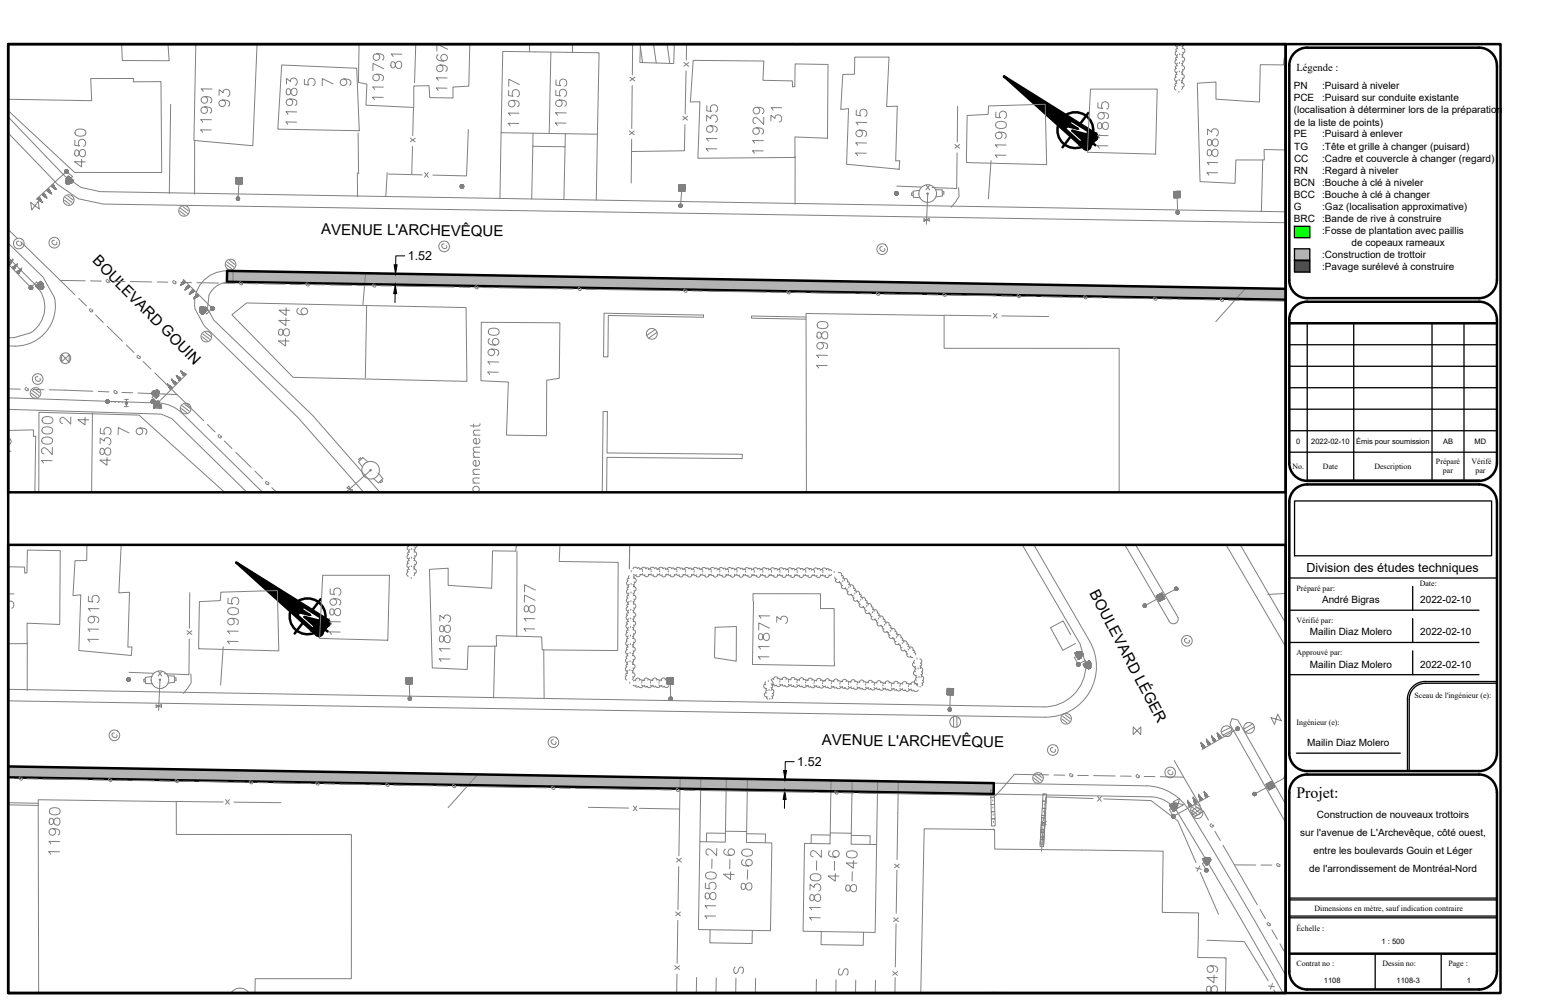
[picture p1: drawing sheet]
<svg xmlns="http://www.w3.org/2000/svg" width="432mm" height="279mm" viewBox="0 0 432 279" stroke-linecap="round" stroke-linejoin="round" font-family="sans-serif">
<defs><g id="words">
<text font-size="7.1" fill="#808080" x="68.1" y="181" transform="rotate(-90 68.1 181)">11905</text>
<g font-size="6.6" fill="#808080">
<text x="126.3" y="26.5" transform="rotate(-90 126.3 26.5)">11967</text>
<text x="146.4" y="36.3" transform="rotate(-90 146.4 36.3)">11957</text>
<text x="159.5" y="36.3" transform="rotate(-90 159.5 36.3)">11955</text>
<text x="25" y="48" transform="rotate(-90 25 48)">4850</text>
<text x="201.8" y="43.4" transform="rotate(-90 201.8 43.4)">11935</text>
<text x="243.4" y="44.8" transform="rotate(-90 243.4 44.8)">11915</text>
<text x="282.2" y="45.2" transform="rotate(-90 282.2 45.2)">11905</text>
<text x="310.8" y="42.7" transform="rotate(-90 310.8 42.7)">11895</text>
<text x="341.5" y="50.1" transform="rotate(-90 341.5 50.1)">11883</text>
<text x="140.8" y="105.8" transform="rotate(-90 140.8 105.8)">11960</text>
<text x="232.5" y="104.1" transform="rotate(-90 232.5 104.1)">11980</text>
<text x="96.3" y="178.5" transform="rotate(-90 96.3 178.5)">11895</text>
<text x="150.6" y="177.4" transform="rotate(-90 150.6 177.4)">11877</text>
<text x="28.9" y="180.3" transform="rotate(-90 28.9 180.3)">11915</text>
<text x="127" y="185.9" transform="rotate(-90 127 185.9)">11883</text>
<text x="18" y="239.5" transform="rotate(-90 18 239.5)">11980</text>
<text x="341.5" y="278.3" transform="rotate(-90 341.5 278.3)">4849</text>
</g>
<g font-size="4.9" fill="#808080">
<text x="203.9" y="273">S</text>
<text x="233.2" y="273.4">S</text>
</g>
<g font-size="4.4" fill="#808080">
<text x="3.9" y="69.8">C</text>
<text x="30.3" y="207.1">C</text>
<text x="153.1" y="209.2">C</text>
<text x="325.3" y="217.7">C</text>
</g>
<text font-size="4.4" x="362.1" y="222.7">Projet:</text>
<g font-size="4.2">
<text x="89.7" y="65.4" transform="rotate(1 89.7 65.4)">AVENUE L'ARCHEVÊQUE</text>
<text x="25.6" y="73" transform="rotate(45 25.6 73)">BOULEVARD GOUIN</text>
<text x="304.2" y="165.6" transform="rotate(62 304.2 165.6)">BOULEVARD LÉGER</text>
<text x="229.6" y="208" transform="rotate(1 229.6 208)">AVENUE L'ARCHEVÊQUE</text>
</g>
<g font-size="4" fill="#808080">
<text x="13.8" y="69.5">C</text>
<text x="122.4" y="70.6">C</text>
<text x="244.8" y="71.3">C</text>
<text x="8.8" y="107.6">C</text>
<text x="329.8" y="180.6">C</text>
</g>
<g font-size="3.5">
<text x="113.9" y="72.6">1.52</text>
<text x="364.9" y="159.7">Division des études techniques</text>
<text x="222.7" y="213.8">1.52</text>
</g>
<text font-size="3" x="362.1" y="19.9">Légende :</text>
<g font-size="2.8">
<text x="361.3" y="24.9">PN</text>
<text x="361.3" y="28.3">PCE</text>
<text x="369.3" y="24.9">:Puisard à niveler</text>
<text x="369.3" y="28.3">:Puisard sur conduite existante</text>
<text x="361.4" y="31.6">(localisation à déterminer lors de la préparation</text>
<text x="361.5" y="35">de la liste de points)</text>
<text x="361.3" y="38.4">PE</text>
<text x="361.5" y="41.7">TG</text>
<text x="369.3" y="38.4">:Puisard à enlever</text>
<text x="369.3" y="41.7">:Tête et grille à changer (puisard)</text>
<text x="361.4" y="45.1">CC</text>
<text x="369.3" y="45.1">:Cadre et couvercle à changer (regard)</text>
<text x="361.3" y="48.5">RN</text>
<text x="361.4" y="51.8">BCN</text>
<text x="369.3" y="48.5">:Regard à niveler</text>
<text x="369.3" y="51.8">:Bouche à clé à niveler</text>
<text x="361.4" y="55.2">BCC</text>
<text x="361.4" y="58.5">G</text>
<text x="369.3" y="55.2">:Bouche à clé à changer</text>
<text x="369.3" y="58.5">:Gaz (localisation approximative)</text>
<text x="361.4" y="61.9">BRC</text>
<text x="369.3" y="61.9">:Bande de rive à construire</text>
<text x="369.3" y="65.2">:Fosse de plantation avec paillis</text>
<text x="369.3" y="71.9">:Construction de trottoir</text>
<text x="377.5" y="68.6">de copeaux rameaux</text>
<text x="369.3" y="75.3">:Pavage surélevé à construire</text>
<text x="369.3" y="168.3">André Bigras</text>
<text x="396.7" y="168.3">2022-02-10</text>
<text x="365.8" y="177.3">Mailin Diaz Molero</text>
<text x="396.7" y="177.3">2022-02-10</text>
<text x="365.8" y="186.3">Mailin Diaz Molero</text>
<text x="396.7" y="186.3">2022-02-10</text>
<text x="365.1" y="208.2">Mailin Diaz Molero</text>
<text x="363.2" y="233.4">sur l'avenue de L'Archevêque, côté ouest,</text>
<text x="367.8" y="228.4">Construction de nouveaux trottoirs</text>
<text x="366.9" y="238.4">entre les boulevards Gouin et Léger</text>
<text x="365.7" y="243.4">de l'arrondissement de Montréal-Nord</text>
</g>
<g font-size="2.2">
<text x="361" y="131">No.</text>
<text x="369.5" y="131">Date</text>
<text x="383.9" y="131">Description</text>
<text x="401.1" y="129.5">Préparé</text>
<text x="403" y="132">par</text>
<text x="411" y="129.5">Vérifé</text>
<text x="412.1" y="132">par</text>
<text x="362.1" y="164.8">Préparé par:</text>
<text x="396.5" y="163.7">Date:</text>
<text x="362.1" y="173.8">Vérifié par:</text>
<text x="362.1" y="182.8">Approuvé par:</text>
<text x="395.1" y="194.9">Sceau de l'ingénieur (e):</text>
<text x="362.1" y="202.3">Ingénieur (e):</text>
<text x="367.1" y="254.3">Dimensions en mètre, sauf indication contraire</text>
<text x="362.1" y="259.9">Échelle :</text>
<text x="362.1" y="269.7">Contrat no :</text>
<text x="386.1" y="269.7">Dessin no:</text>
<text x="404.5" y="269.7">Page :</text>
</g>
<g font-size="2.1">
<text x="362" y="124">0</text>
<text x="366.2" y="124">2022-02-10</text>
<text x="378.8" y="124">Émis pour soumission</text>
<text x="403" y="124">AB</text>
<text x="411.9" y="124">MD</text>
<text x="385.9" y="263.6">1 : 500</text>
<text x="369.8" y="274.4">1108</text>
<text x="390.1" y="274.4">1108-3</text>
<text x="409.7" y="274.4">1</text>
</g>
</g></defs>
<g fill="#b3b3b3" stroke="#b3b3b3" stroke-width=".28">
<path d="M63.4 75.6h2.3l-2.3 3.1z"/>
<path d="M277.6 218.6l-.1 3h-2.2z"/>
<path d="M2.3 213.9l275.3 4.7-275.3-2.7z"/>
<path d="M63.4 78.7l295.7 2.9v2.1zM65.7 75.6l-2.3 3.1 295.7 2.9zM65.7 75.6l293.4 5v1z"/>
<path d="M2.3 217l273 4.6 2.3-3zM2.3 215.9l275.3 2.7-275.3-1.6z"/>
</g>
<!-- layer: PAVAGE-BORD -->
<path d="M2.3 37.1l13.8 14.4 5.8 4 6.9 1.5 330.3 5.2M2.3 67.9l9.7 9.4 3.2 5.8M63.4 75.6a8.9 8.9 0 0 0-8.9 10.7l2.5 4.7 26.4 25.7 18.2 20.7M63.4 75.6l295.7 5M15.2 83a11.3 11.3 0 0 1-12.9 13.6M2.3 111l42 1.5a10 10 0 0 1 6.6 2.8l22.4 22.1M288.8 152.1l15.5 26.9a14.1 14.1 0 0 1-12.4 21.2l-289.6-4.6M342.5 152.1l16.6 28.4M2.3 213.9l317.8 5.4a14.4 14.4 0 0 1 12.2 7.2l12.1 20.1 14.7 25.5" fill="none" stroke="#808080" stroke-width=".28"/>
<!-- layer: TROTTOIR-BORDURE -->
<g fill="none" stroke="#808080" stroke-width=".28">
<path d="M2.3 32.7l15.9 16.5 4.4 3.1 5.4 1.2 331.1 5.6M2.3 71.9l7.6 7.6M9.9 79.5a8.6 8.6 0 0 1-1.3 13.4M65 75.8l.1 3a6.2 6.2 0 0 0-6.8 3.7M8.6 92.9l-4.8 1.4-1.5-.1M58.4 82.5l-.4 3.6 1.7 3.2 27.7 26.7 18.7 21.4M2.3 114.3l42.8 1.3 2.9 1.2 21 20.6M285.5 152.1l16.2 27.7 1.6 5.9M314.2 152.1l12.3 21.2a1.34 1.34 0 0 0 1.7 .7 1.34 1.34 0 0 0 .8-1.7l-11.8-20.2M346.4 152.1l12.7 21.8M2.3 192.4l289.1 4.9M303.3 185.6a11.7 11.7 0 0 1-11.9 11.7"/>
<path d="M277.6 218.6l-.1 3 43.9 .8a9 9 0 0 1 7.6 4.5l16.7 28.1 12.6 22.2M359.1 224.4l-13.4-23.4-1.6-.4-.6 1.6 15.6 27.4"/>
</g>
<!-- layer: NORD -->
<g fill="none" stroke="#000" stroke-width=".7">
<path d="M295.5 34.9a5 5 0 0 0 1.5 5.2 5 5 0 0 0 5.2 .9M297.7 32.1a5 5 0 0 1 5.3 0 5 5 0 0 1 2.3 4.8M299 38.1l-2.2 3M299.2 33.6l4.9 3.1-.5 .8-4.1-1 2.9 2.6-.7 .7-4.3-3.9 .7-.7 2.9 .7-2.3-1.4zM304 31.5l-2.3 3.1M306 37.3l-25.6-16 22.5 20.2a1 1 0 0 0 1.6-.4M81.1 170.6a5 5 0 0 0 1.5 5.2 5 5 0 0 0 5.2 .9M83.2 167.8a5 5 0 0 1 5.4 0 5 5 0 0 1 2.3 4.8M84.6 173.8l-2.3 3M84.7 169.3l5 3.1-.6 .8-4-1 2.9 2.6-.7 .7-4.3-3.8 .7-.8 2.8 .7-2.3-1.4zM89.5 167.3l-2.3 3M90 176.9a1.01 1.01 0 0 1-1.6 .3"/>
<path d="M91.6 173l-25.6-16 22.4 20.2"/>
</g>
<g fill="#000" stroke="#000" stroke-width=".28">
<path d="M280.4 21.3l19.1 11.9-2.4 3.1zM298.7 34.5l1.6 1-2.2-.3zM299.5 36.5l.9 .2-.3 .3zM66 157l19 11.9-2.3 3.2zM84.2 170.2l1.6 1-2.1-.3zM85.1 172.2l.8 .2-.2 .4z"/>
<path d="M297.4 35.9l-.3 .4 4.6 3.5zM297.1 36.3l4.6 3.5-.3 .4z"/>
<path d="M298.1 35.2l2 .5 .2-.2zM300.3 35.5l.7 .4-.9-.2z"/>
<path d="M299.2 33.6l-1.8 2.3zM298.7 34.5l-1.3 1.4z"/>
<path d="M299.5 33.2l-.3 .4 5.2 2.7zM299.2 33.6l5.2 2.7-.3 .4z"/>
<path d="M300.4 36.7l-.3 .3 3.4 .5zM300.1 37l3.4 .5-1.2 1.5z"/>
<path d="M302.4 39.1l-1 1.1zM302.4 39.1l-.9 1.2z"/>
<path d="M303.5 37.5l-1.2 1.5zM303.6 37.5l-1.2 1.6z"/>
<path d="M304.5 36.3l-3 4 4.5-3zM301.5 40.3l4.5-3-3.1 4.2z"/>
<path d="M306 37.3l-3.1 4.2 3.3-4.1zM306.2 37.4l-3.2 4.3-.1-.2z"/>
<path d="M306.2 37.4l-3.2 4.3 3.3-4.1zM306.3 37.6l-3.1 4.1h-.2z"/>
<path d="M83 171.7l-.3 .4 4.6 3.4zM82.7 172.1l4.6 3.4-.3 .4z"/>
<path d="M83.7 170.9l2 .5 .1-.2zM85.8 171.2l.7 .4-.8-.2z"/>
<path d="M84.7 169.3l-1.7 2.4zM84.2 170.2l-1.2 1.5z"/>
<path d="M85 168.9l-.3 .4 5.3 2.7zM84.7 169.3l5.3 2.7-.3 .4z"/>
<path d="M85.9 172.4l-.2 .4 3.3 .4zM85.7 172.8l3.3 .4-1.1 1.6z"/>
<path d="M88 174.8l-1 1.1zM88 174.8l-.9 1.2z"/>
<path d="M89 173.2l-1.1 1.6zM89.1 173.2l-1.2 1.6z"/>
<path d="M90 172l-2.9 4 4.5-3zM87.1 176l4.5-3-3.2 4.2z"/>
<path d="M91.6 173l-3.2 4.2 3.4-4.1zM91.8 173.1l-3.2 4.3-.2-.2z"/>
<path d="M91.8 173.1l-3.2 4.3 3.3-4.1zM91.9 173.3l-3.1 4.1h-.2z"/>
</g>
<!-- layer: FEU -->
<g fill="#808080" stroke="#808080" stroke-width=".28">
<path d="M43.6 112.7l.4-.2-.3 .3z"/>
<path d="M43.7 112.1l.2-.1 .1 .5z"/>
<path d="M59.3 86.1l.4 .3-.2 .2z"/>
<path d="M58.9 86.3l.4-.2-.3 .3z"/>
<path d="M8.6 80.3l.5 .2-.1 .1z"/>
<path d="M8.6 80.3l.4-.4 .1 .2z"/>
<path d="M346 203l.1 .1-.4 .3z"/>
<path d="M301.2 185.5l.4-.3 .1 .2z"/>
<path d="M300.9 185h.2l.1 .5z"/>
<path d="M327.5 227.4h.1l.1 .5z"/>
<path d="M336.7 242.5l.2-.1 .1 .5z"/>
<path d="M327.2 227.9h.5l-.4 .2z"/>
<path d="M43.7 112.8l.2 .1 .1-.4zM44 112.5v.5l-.1-.1zM44 112.5v.5l.2-.1z"/>
<path d="M44 112.5l.2 .4 .2-.1zM44 112.5l.5 .2-.1 .1zM44 112.5l.5 .2 .1-.2z"/>
<path d="M44 112.5h.6l-.1-.2zM44 112.5l.4-.4 .1 .2zM44.2 112l-.2 .5 .4-.4z"/>
<path d="M44 112v.5l.2-.5zM43.9 112h.1v.5zM43.7 112.1l.3 .4-.1-.5z"/>
<path d="M43.7 112.1l-.1 .2 .4 .2zM43.6 112.3l.4 .2h-.4zM43.6 112.5v.2l.4-.2z"/>
<path d="M43.7 112.1l-.1 .2 .4 .2zM43.6 112.3l.4 .2h-.4zM43.6 112.5v.2l.4-.2z"/>
<path d="M43.6 112.7l.1 .1 .3-.3zM43.7 112.8l.3-.3-.1 .4zM44 112.5l-.1 .4 .2 .1z"/>
<path d="M44 112.5l.1 .5 .2-.1zM44 112.5l.4 .3-.1 .1zM44 112.5l.4 .3 .1-.2z"/>
<path d="M44 112.5l.5 .1 .1-.1zM44 112.5l.5-.2 .1 .2zM44 112.5l.5-.2-.1-.2z"/>
<path d="M44.2 112l-.2 .5 .4-.4zM44 112h.2l-.2 .5zM43.9 112l.1 .5v-.5z"/>
<path d="M59.3 86.1l.4 .3 .1-.1zM59.3 86.1h.5v.2zM59.3 86.1h.5v-.2z"/>
<path d="M59.7 85.7l-.4 .4 .5-.2zM59.5 85.6l.2 .1-.4 .4zM59.3 85.6v.5l.2-.5z"/>
<path d="M59.1 85.6l.2 .5v-.5zM59 85.7l.1-.1 .2 .5zM59 85.7l-.1 .2 .4 .2z"/>
<path d="M58.9 85.9l-.1 .2h.5zM58.8 86.1h.5l-.4 .2zM58.9 86.3l.1 .1 .3-.3z"/>
<path d="M59 86.4l.1 .2 .2-.5zM59.3 86.1v.5h-.2zM59.3 86.1v.5h.2z"/>
<path d="M59 86.4l.1 .2 .2-.5zM59.3 86.1v.5h-.2zM59.3 86.1v.5h.2z"/>
<path d="M59.3 86.1l.2 .5 .2-.2zM59.3 86.1l.5 .2-.1 .1zM59.3 86.1l.5 .2v-.2z"/>
<path d="M59.3 86.1h.5v-.2zM59.3 86.1l.4-.4 .1 .2zM59.5 85.6l-.2 .5 .4-.4z"/>
<path d="M59.3 85.6v.5l.2-.5zM59.1 85.6h.2v.5zM59 85.7l.3 .4-.2-.5z"/>
<path d="M59 85.7l-.1 .2 .4 .2zM58.9 85.9l.4 .2h-.5zM58.8 86.1l.1 .2 .4-.2z"/>
<path d="M8.6 80.3l.4 .3-.2 .2zM8.6 80.3v.5h.2zM8.6 80.3v.5l-.2-.1z"/>
<path d="M8.3 80.6l.3-.3-.2 .4zM8.2 80.5l.1 .1 .3-.3zM8.1 80.3h.5l-.4 .2z"/>
<path d="M8.2 80.1l.4 .2h-.5zM8.3 79.9l-.1 .2 .4 .2zM8.3 79.9l.1-.1 .2 .5z"/>
<path d="M8.4 79.8h.3l-.1 .5zM8.7 79.8l-.1 .5 .2-.5zM8.8 79.8l.2 .1-.4 .4z"/>
<path d="M9 79.9l.1 .2-.5 .2zM8.6 80.3h.5v-.2zM8.6 80.3h.5v.2z"/>
<path d="M8.8 79.8l-.2 .5 .4-.4zM8.6 79.8h.2l-.2 .5zM8.4 79.8l.2 .5v-.5z"/>
<path d="M8.3 79.9l.3 .4-.2-.5zM8.3 79.9l.3 .4-.4-.2zM8.2 80.1l-.1 .2h.5z"/>
<path d="M8.1 80.3l.1 .2 .4-.2zM8.2 80.5l.4-.2-.3 .3zM8.3 80.6l.1 .1 .2-.4z"/>
<path d="M8.6 80.3l-.2 .4 .2 .1zM8.6 80.3l.2 .5h-.2zM8.6 80.3l.2 .5 .2-.2z"/>
<path d="M8.6 80.3l.4 .3 .1-.1zM8.6 80.3h.5v.2zM8.6 80.3h.5v-.2z"/>
<path d="M345.7 203.4l.4-.3 .1 .2zM345.7 203.4l.5 .1v-.2zM345.7 203.4l.5 .1-.1 .2z"/>
<path d="M345.7 203.4l.4 .3-.2 .1zM345.7 203.4l.1 .5 .1-.1zM345.7 203.4l.1 .5h-.2z"/>
<path d="M345.7 203.4l-.1 .5-.2-.1zM345.2 203.6l.2 .2 .3-.4zM345.2 203.5l.5-.1-.5 .2z"/>
<path d="M345.2 203.3l.5 .1-.5 .1zM345.3 203.1l-.1 .2 .5 .1zM345.3 203.1l.1-.1 .3 .4z"/>
<path d="M345.4 203l.2-.1 .1 .5zM345.6 202.9l.1 .5 .1-.5zM345.8 202.9l.2 .1-.3 .4z"/>
<path d="M301.5 185.1l-.3 .4 .4-.3zM301.3 185l.2 .1-.3 .4zM301.1 185l.1 .5 .1-.5z"/>
<path d="M300.9 185l.3 .5-.1-.5zM300.8 185.1l.1-.1 .3 .5zM300.8 185.1l-.1 .2 .5 .2z"/>
<path d="M300.7 185.3v.2h.5zM300.7 185.5h.5l-.5 .2zM300.7 185.7l.2 .2 .3-.4z"/>
<path d="M301.2 185.5l-.3 .4h.1zM301.2 185.5v.4h-.2zM301.2 185.5v.4h.2z"/>
<path d="M301.2 185.5l.2 .4 .2-.1zM301.2 185.5l.4 .1v.2zM301.2 185.5l.4 .1 .1-.2z"/>
<path d="M300.8 185.1l.4 .4-.3-.5zM300.8 185.1l.4 .4-.5-.2zM300.7 185.3v.2h.5z"/>
<path d="M300.7 185.5v.2l.5-.2zM300.7 185.7l.5-.2-.3 .3zM301.2 185.5l-.3 .3 .1 .1z"/>
<path d="M301.2 185.5l-.2 .4h.2zM301.2 185.5l.2 .4h-.2zM301.2 185.5l.2 .4 .2-.1z"/>
<path d="M301.2 185.5l.4 .3v-.2zM301.2 185.5l.5-.1-.1 .2zM301.2 185.5l.5-.1-.1-.2z"/>
<path d="M301.5 185.1l-.3 .4 .4-.3zM301.3 185l.2 .1-.3 .4zM301.1 185l.1 .5 .1-.5z"/>
<path d="M327.3 227.5l.4 .4-.2-.5zM327.3 227.5l.4 .4-.5-.2zM327.2 227.7v.2h.5z"/>
<path d="M327.2 227.9l.1 .2 .4-.2zM327.3 228.1l.4-.2-.3 .4zM327.7 227.9l-.3 .4h.2z"/>
<path d="M327.7 227.9l-.1 .4h.2zM327.7 227.9l.3 .4h-.2zM327.7 227.9l.3 .4 .1-.1z"/>
<path d="M327.7 227.9l.4 .3 .1-.2zM327.7 227.9l.5-.1v.2zM327.7 227.9l.5-.1-.1-.2z"/>
<path d="M328 227.5l-.3 .4 .4-.3zM327.9 227.4l.1 .1-.3 .4zM327.6 227.4l.1 .5 .2-.5z"/>
<path d="M336.6 242.6l.4 .3-.3-.4zM336.6 242.6l.4 .3-.5-.1zM336.5 242.8v.2l.5-.1z"/>
<path d="M336.5 243v.2l.5-.3zM336.5 243.2l.5-.3-.3 .4zM337 242.9l-.3 .4 .1 .1z"/>
<path d="M337 242.9l-.2 .5h.2zM337 242.9l.2 .4-.2 .1zM337 242.9l.2 .4 .2-.1z"/>
<path d="M337 242.9l.4 .3v-.2zM337 242.9l.4-.1v.2zM337 242.9l.4-.1v-.1z"/>
<path d="M337.2 242.5l-.2 .4 .4-.2zM337.1 242.4l.1 .1-.2 .4zM336.9 242.4l.1 .5 .1-.5z"/>
<path d="M327.3 228.1l.1 .1 .3-.3zM327.7 227.9l-.1 .4-.2-.1zM327.7 227.9l-.1 .4h.2z"/>
<path d="M327.7 227.9l.1 .4h.2zM327.7 227.9l.4 .3-.1 .1zM327.7 227.9l.4 .3 .1-.2z"/>
<path d="M327.7 227.9l.5 .1v-.2zM327.7 227.9l.4-.3 .1 .2zM328 227.5l-.3 .4 .4-.3z"/>
<path d="M327.9 227.4l-.2 .5 .3-.4zM327.7 227.4h.2l-.2 .5zM327.5 227.4l.2 .5v-.5z"/>
<path d="M327.3 227.5l.4 .4-.2-.5zM327.3 227.5l.4 .4-.5-.2zM327.2 227.7v.2h.5z"/>
</g>
<g fill="none" stroke="#808080" stroke-width=".28">
<path d="M10.6 55.6l.4-.5 .8 1.4zM10.6 55.6l.2 .2M10.6 55.2l.2 .2M10.6 55.5l.5 .5M10.7 55.5l.5 .6 .3-.2M10.7 55.5l.5 .5M10.7 55.5l.6 .7M10.7 55.5l.7 .7M10.7 55.5l.8 .8 .1-.1M10.8 55.4l.8 1M10.8 55.4l1 1.1M10.8 55.4l.9 1.1"/>
<path d="M10.8 55.4l.8 1-.9-1M10.8 55.4l.9 .9M10.8 55.4l.8 .8M10.9 55.8l.3-.3-.3 .3M10.9 55.3l.6 .7M10.9 55.9l-.3-.4 .4 .4M10.9 55.3l.6 .6-.2 .2 .2-.2-.2 .2M10.9 55.3l.5 .6M10.9 55.3l.5 .5M10.9 55.2l.5 .6-.3 .2M11 55.9l.3-.3-.3 .3M11 55.2l.3 .4-.3 .3"/>
<path d="M11 55.2l.3 .4-.4 .3M11 55.2l.3 .3-.4 .4M11 55.2l.2 .2-.4 .4M11 55.2l.2 .2M11 55.2l-.4 .4M11.1 55.2l-.5 .4M11.1 55.3l-.4 .4 .5-.4M11.2 55.4l-.6 .3M11.2 55.4l-.4 .4M11.4 55.8l-.2 .2 .2-.1M11.4 55.8l-.3 .2M11.5 56l-.2 .2"/>
<path d="M11.5 56l-.1 .2M11.6 56.1l-.2 .1M11.6 56.1l-.7-.8 .7 .8-.2 .1M11.6 56.2l-.1 .1 .1-.1M11.6 56.4h.1M11.7 56.2l-.2 .1M11.7 56.3l-.1 .1M11.7 56.4h.1M11.7 56.4v.1M11.8 56.5h.1M11.9 54.4l.4-.4 .8 1.3zM11.9 54.4h.1"/>
<path d="M11.9 54.4l.5-.4-.5 .5M11.9 54l.2 .2M12 54.3l.6 .7 .2-.2M12 54.3l.7 .7 .1-.1-.6-.8 .6 .7-.2 .2M12 54.3l.8 .8M12 54.2l1 .9M12.1 54.2l1 1.1M12.1 54.2l.9 1.1M12.1 54.2l.9 1M12.1 54.2l.9 .9M12.1 54.2l.8 .8M12.1 54.1l.8 .8"/>
<path d="M12.2 54.7l-.3-.3 .4 .3M12.2 54.1l.6 .6M12.2 54.1l.4 .4-.3 .3M12.2 54.7l.4-.3-.3 .3M12.3 54l.2 .3M12.3 54h.1M12.4 54l-.5 .4M12.4 54.8l-.5-.5 .5 .5M12.4 54l-.5 .5M12.4 54.1l-.5 .4M12.4 54.1l-.5 .3M12.4 54.1l-.4 .4"/>
<path d="M12.4 54.8l.3-.2-.3 .3M12.4 54.1l-.1-.1 .2 .2M12.5 54.2l-.5 .4M12.5 54.2l-.4 .4M12.5 54.2l-.4 .4 .4-.4M12.5 54.3l-.4 .3-.2-.2M12.5 54.3l-.4 .4 .5-.4M12.6 54.4l-.4 .3M12.6 54.4l-.3-.4 .3 .4-.3 .4M12.6 54.9l.2-.1-.2 .1M12.7 54.6l-.5-.5 .5 .6-.2 .2M12.7 54.5l-.3 .3"/>
<path d="M12.7 54.6l-.3 .2M12.8 54.7l-.2 .2M12.8 54.7l-.3 .2M12.9 54.9l-.2 .2M12.9 55l-.1 .1M13 55.1l-.1 .1M13 55.1h-.2M13 55.2h.1M13 55.3h.1M13.1 55.3h.1M13.1 53.2l.5-.4 .8 1.3zM13.1 53.2l.6-.4z"/>
<path d="M13.2 53.2l.2 .2M13.2 53.1l.4 .5 .3-.3-.3 .3M13.2 53.2l.3 .3M13.2 52.8l.2 .2M13.2 53.1l.5 .5M13.3 53.3v.1M13.3 53.1l.4 .6M13.3 53.1l.6 .7 .2-.1M13.3 53l.9 1M13.4 53l.9 1M13.4 53l.9 1.1M13.4 53l.8 .9"/>
<path d="M13.5 52.9l.6 .8M13.5 52.9l.6 .7M13.5 52.9l.6 .6M13.5 52.9l.5 .5-.2 .3M13.5 52.9l.5 .5M13.5 52.9l.4 .4M13.5 52.9l.4 .3-.3 .3M13.5 52.8l.3 .4M13.6 52.8l.2 .3M13.6 52.8l.2 .2M13.6 52.8l.1 .1M13.6 52.8l-.4 .5"/>
<path d="M13.7 52.8l-.5 .5 .5-.4M13.7 52.9l-.4 .4M13.7 52.9l-.5 .4M13.7 53l-.4 .4 .5-.4M13.8 53l-.4 .4 .4-.4M13.8 53l-.4 .4M13.8 53.1l-.4 .3 .4-.3M13.8 53.1l-.3 .4M13.9 53.2l-.4 .3M13.9 53.3l-.3 .3 .3-.3M13.9 53.3l-.2 .3 .3-.2M13.9 53.3l-.2 .3"/>
<path d="M14 53.4l-.3 .2M14 53.4l-.3 .3 .3-.3M14 53.5l-.2 .2M14 53.5l-.2 .2 .3-.2M14 53.5l-.2 .2-.5-.6 .6 .7M14.1 53.6l-.3 .1M14.1 53.6l-.2 .2M14.1 53.7l-.1 .1 .1-.1M14.1 53.7l-.1 .2 .2-.2M14.2 53.7l-.8-.7 .8 .8-.1 .1M14.2 53.8l-.2 .1M14.2 53.9l-.9-.8 .8 .8"/>
<path d="M14.2 53.9h-.1M14.3 53.9l-.1 .1M14.3 54.1l-.9-1.1 1 1.1M14.3 54v.1M14.4 54.1h-.1M14.4 54.1h.1M14.4 52l.5-.4 .8 1.3zM14.5 52.1h.1M14.5 52.1l.4-.5-.4 .5M14.5 52l.2 .2M14.5 51.6l.2 .2M14.5 52l.4 .4"/>
<path d="M14.5 52l.3 .3M14.5 52l.5 .4 .3-.2M14.5 51.9l.5 .6 .3-.3M14.5 51.9l.6 .6M14.6 51.9l.6 .7 .2-.2M14.6 51.9l.7 .8 .1-.2M14.6 51.9l.8 .8M14.6 51.9l.9 .9M14.6 51.9l1 .9M14.6 51.8l1 1.1M14.7 51.8l.9 1.1M14.7 51.8l.9 1"/>
<path d="M14.7 51.8l.8 .8M14.7 51.8l.8 .8-.2 .1 .2-.2M14.7 51.8l.7 .7M14.8 51.7l.6 .7M14.8 51.7l.5 .5M14.8 51.7l.4 .4M14.8 51.7l.3 .3M14.9 51.6l.2 .3M14.9 51.6l-.4 .5M14.9 51.6h.1M14.9 51.6l-.5 .4M15 51.6l-.5 .5"/>
<path d="M15 51.7l-.5 .4 .5-.4M15 51.8l-.1-.2 .1 .2-.4 .4-.1-.2M15 51.8l-.3 .4 .4-.3M15 51.8l-.4 .4M15.1 51.9l-.4 .4M15.1 52.6l.2-.2-.1 .2M15.1 52l-.3 .3M15.2 52l-.4 .3M15.2 52l-.3 .4M15.2 52.1l-.3 .3M15.2 52.2l-.3 .2M15.3 52.3l-.2 .2 .2-.2"/>
<path d="M15.3 52.3l-.3 .2M15.3 52.3l-.5-.6 .5 .6-.2 .2M15.3 52.3l-.2 .2M15.3 52.7l.2-.1-.2 .1M15.4 52.4l-.2 .2M15.4 52.5l-.2 .1 .2-.1M15.4 52.5l-.2 .1M15.5 52.8h.1M15.5 52.6l-.1 .1M15.5 52.6l-.1 .2M15.5 52.7l-.1 .1M15.5 52.7h.1"/>
<path d="M15.6 52.8v.1M15.6 52.8l-.1 .1M15.6 52.9h.1M15.7 52.9h.1M18.4 50.8l.2-.3-.2 .3M18.4 50.7l.8 .7M18.4 50.9l.6 .5M18.4 50.8l.6 .6M18.4 50.8l.7 .6M18.4 50.6l.8 .8M18.4 50.9l.5 .5M18.4 50.9l.3-.4-.3 .5"/>
<path d="M18.4 50.6l.1-.2-.1 .2M18.4 51l.4-.4-.4 .4M18.4 50.6l.9 .7M18.4 50.5l.9 .8M18.4 49.9l1.6 1.3M18.4 51l.5 .4M18.4 50.5l.9 .8-.9-.8M18.4 51.1l.4-.5-.4 .5 .3 .3M18.4 51.1l.4 .3M18.5 49.8l1.5 1.3M18.5 50.4l.9 .8M18.5 50.4l1 .8"/>
<path d="M18.5 49.8l1.6 1.2M18.5 50.4a.62 .62 0 0 0 .1 .8 .62 .62 0 0 0 .9 0M18.5 51.2l.4-.5-.4 .5M18.5 50.4l-.1 .1M18.6 50.4l-.2 .3M18.6 51.2v.1M18.6 47.9l-8.5 7.7M18.6 49.7l1.5 1.3-1.5-1.3M18.6 50.4l-.2 .4M18.6 49.6l1.6 1.3M18.6 50.5l-.2 .3M18.7 51.3l.4-.4-.4 .4"/>
<path d="M18.7 49.5l1.5 1.4-1.5-1.3M18.8 50.6l-.4 .4M18.8 50.6l-.4 .5M18.8 51.4l.4-.5-.4 .5M18.8 50.7l-.3 .4 .4-.4M18.9 50.7l-.4 .5M18.9 49.3l1.5 1.3M18.9 51.4l.4-.4-.3 .4M19 49.2l1.5 1.3M19 50.4l.6-.7-.6 .7M19 50.8l-.4 .5M19 50.5l.7-.8-.6 .8"/>
<path d="M19.1 49.1l1.5 1.3-.7 .8-1.5-1.3zM19.1 51.4l.3-.3-.3 .3M19.1 50.9l-.4 .5M19.2 50.9l-.4 .5M19.2 50.6l.7-.7-.6 .8M19.2 51l-.3 .4M19.2 51.4l.2-.3-.2 .3M19.3 51l-.4 .4M19.3 51.1l-.2 .3M19.4 51.3l-1-.8 1 .8M19.4 50.8l.7-.7-.7 .7M19.4 51.2l-.1 .1"/>
<path d="M19.5 51.2h-.1M19.5 49.6l-.6 .8 .7-.8M19.6 49.6l-.6 .8 .6-.8M19.7 49.7l-.7 .7M19.7 49.7l-.6 .8M19.7 49.8l-.6 .7 .7-.7M19.8 49.8l-.7 .7M19.9 51.2l.6-.8-.6 .8M19.9 51.2l.7-.8-.7 .8M19.9 49.9l-.6 .8zM20 50l-.7 .7M20.1 51l-1.5-1.3 1.5 1.3"/>
<path d="M20.2 50.1l-.6 .8M20.3 50.2l-.7 .8 .7-.8M20.3 50.2l-.6 .8 .6-.8M20.3 50.7l-1.5-1.3 1.5 1.4M20.3 50.2l-.6 .8 .7-.7M20.4 50.7l-1.6-1.3 1.6 1.3M20.4 50.7l-1.5-1.4 1.5 1.4M20.4 50.3l-.6 .8M20.5 50.6l-1.6-1.3 1.6 1.3M20.5 50.4l-.7 .7M20.5 50.4l-.6 .8M20.6 50.5l-1.6-1.3 1.6 1.3"/>
<path d="M2.3 73.3l1.3-.8-.8 1.3zM2.3 71.3v.1M2.3 71.4h.1M2.3 71.3h.1M2.3 73.7l6.3 6.6 1.6-1.6 1.2 1.2M2.3 73.3h.1M2.4 71.2l-.1 .1M2.4 73.3l.4 .5M2.4 73.3h-.1M2.5 73.2l.4 .5M2.5 73.2l.4 .4-.2 .2M2.5 73.2l-.2 .2"/>
<path d="M2.5 73.2l.4 .4-.1 .2-.4-.6M2.5 73.6l-.2 .2M2.6 73.2l.3 .4M2.6 73.2l.4 .3-.4-.3M2.6 73.2l-.3 .2M2.6 73.1l.4 .4M2.7 73.1l.3 .3M2.7 73.1l.3 .3-.3-.3M2.7 73.1l-.3 .3M2.7 73.1l.4 .3M2.8 73l.3 .3M2.8 73l-.4 .4"/>
<path d="M2.8 73.8l-.5-.5 .5 .5M2.8 73.8h.1M2.9 72.9l.3 .3M2.9 72.9l.3 .3-.3-.3M2.9 72.9l-.5 .5M3 73.5l-.4-.4 .4 .4M3 73.4l-.3 .3 .3-.2M3 72.9l.2 .2M3.1 73.4l-.4 .3M3.1 73.3l-.2-.3-.5 .4M3.2 73.2l-.5 .5 .4-.4M3.2 73.1l-.2-.2 .2 .2"/>
<path d="M3.2 73.2l-.6 .5M3.2 73.1l-.2-.2-.6 .5M3.3 73l-.2-.2 .2 .2M3.3 73l-.7 .7 .6-.6M3.3 73l-.2-.2-.7 .7M3.3 72.9l-.1-.1 .1 .2M3.4 72.9l-.2-.2-.7 .8M3.4 72.6l.1 .1M3.4 72.9l-.8 .7M3.4 72.8l-.1-.1-.8 .8M3.4 72.6l-.8 1 .8-.8M3.4 72.8l-.9 .7"/>
<path d="M3.5 72.6h.1M3.5 72.6l-1 .9M3.5 74.6l1.3-.8-.8 1.3zM3.5 74.6l.5 .5M3.6 74.6l.4 .5M3.6 72.5h.1M3.6 74.6l.2-.2 .4 .4-.3-.4 .3 .3M3.6 74.6h-.1M3.6 72.5l-1.1 1.1M3.6 74.7l.3-.4 .4 .4M3.6 74.5l.4 .6M3.6 74.5l.5 .5"/>
<path d="M3.7 74.5l.4 .5M3.7 74.5l-.1 .1M3.7 74.5l.4 .4M3.7 74.4l.4 .5M3.8 74.8l-.2 .2M3.8 74.4l.3 .4M4 74.3l.3 .3-.3-.3M4.1 74.3l.2 .2M4.1 74.2l-.5 .5M4.1 74.9l-.4-.4 .4 .4M4.1 74.2l.3 .3-.3-.3M4.1 74.8l-.1 .2 .1-.1"/>
<path d="M4.2 74.2l.2 .2-.5 .6 .5-.5-.3-.3M4.2 74.2l-.6 .5M4.2 74.1l.2 .3M4.2 74.7l-.3-.3 .3 .3M4.3 74.1l.2 .3M4.3 74.6l-.4 .4 .3-.3M4.3 74.6l-.3-.3-.4 .4M4.3 74.1l.2 .2M4.3 74.6l-.3-.3 .3 .3M4.3 74.5l-.4 .5M4.4 74l.2 .1-.8 .8M4.5 74.2l-.1-.1 .1 .2"/>
<path d="M4.6 74.2l-.3-.1-.6 .6M4.6 74.2l-.8 .7 .7-.5M4.6 74.2l-.2-.2-.8 .7M4.6 73.9l.1 .1M4.7 74h-.2l-.8 .8M4.7 73.9h.1M4.7 73.9l-1 .9M4.7 74l-.9 .9M4.7 73.9v.1M4.7 73.8v.1M4.7 73.9l-.9 .9M4.7 75.8l1.3-.8-.8 1.3z"/>
<path d="M4.8 75.8l.4 .5M4.8 73.8h.1M4.8 73.8l-1.1 1M4.8 75.9l.2-.2 .4 .4M4.8 75.8l-.1 .1M4.8 75.8l.5 .5M4.8 75.8l.5 .4M4.9 75.8l.4 .4M4.9 75.8l-.1 .1M4.9 75.7l.4 .5M5 76.1l-.2 .2M5.1 75.6l.4 .3"/>
<path d="M5.1 75.6l.4 .3-.4 .4 .3-.3M5.1 75.6l-.3 .3M5.2 75.6l.3 .3M5.2 76.3h.1M5.2 75.5l.3 .3M5.3 75.5l.2 .3M5.4 76.1l-.4-.4 .3 .4M5.4 76.1l-.2 .2M5.4 75.4l-.6 .5 .5-.4 .3 .3-.5 .4 .4-.4M5.4 75.4l.2 .3-.2-.2M5.4 75.4l.2 .3M5.4 76l-.3-.4 .3 .4"/>
<path d="M5.5 75.4l.2 .2M5.5 75.4l.2 .2-.2-.2M5.5 75.9l-.4 .3M5.5 75.8l-.3-.3 .3 .4M5.5 75.4l.2 .1M5.5 75.3l-.6 .7 .6-.6 .2 .2M5.6 75.3l.2 .2M5.6 75.6l-.2-.2 .3 .2M5.7 75.6l-.6 .6M5.7 75.2l.1 .2M5.8 75.5l-.8 .7M5.8 75.4l-.1-.2 .1 .2"/>
<path d="M5.8 75.1l.1 .1M5.9 75.3h.1M5.9 75.1h.1M5.9 75.2l-.9 .9 .8-.7-.1-.1-.8 .7 1-.8M5.9 75.2h.1M6 75.1h.1M6 75v.1M6 75l-1.1 1.1M6 75h.1M10 79.9l.8 .7M10.1 79.8l.7 .7-.7-.7M10.1 79.8l.7 .7"/>
<path d="M10.1 79.8l.8 .6M10.2 79.7l.7 .7-.8-.6M10.2 79.7l.8 .6M10.2 79.7l.7 .7M10.3 79.6l.7 .7-.7-.7M10.4 79.6l.6 .7M10.4 79.5l.7 .7-.7-.7M10.4 79.5l.7 .7M10.4 79.5l.8 .6M10.5 79.4l.7 .8-.8-.7M10.5 79.4l.7 .7-.7-.7M10.5 79.4l.7 .7"/>
<path d="M10.6 79.4l.7 .7M10.6 79.3l.7 .7-.7-.7M10.6 79.3l.7 .7M10.7 79.2l.7 .7-.8-.7M10.7 79.2l.7 .7-.7-.7M10.7 79.2l.8 .7M10.8 79.1l.7 .7-.7-.7M10.9 79l.7 .7-.7-.7M11 78.9l.7 .8-.8-.7M11 78.9l.8 .6M11 78.8l.8 .8M11.2 78.7l.7 .7"/>
<path d="M11.2 78.7l.7 .8M11.3 78.7l.7 .7M11.3 78.6l.7 .7M11.3 78.5l.8 .7-.7-.7-1.4 1.4M11.4 78.5l.6 .8M11.4 78.5l.7 .7-1.4 1.4-.7-.7zM11.4 78.5l-1.4 1.4 1.4-1.4M11.5 78.5l-1.5 1.5M11.5 78.6l-1.4 1.4 1.4-1.4M11.5 78.6l-1.4 1.4M11.5 78.6l-1.4 1.5M11.6 78.7l-1.5 1.4 1.5-1.4"/>
<path d="M11.6 78.7l-1.4 1.4M11.6 78.7l-1.4 1.4 1.4-1.4M11.6 78.7l-1.4 1.5 1.4-1.4M11.7 78.8l-1.5 1.4M11.7 78.8l-1.4 1.4 1.4-1.4M11.7 78.8l-1.4 1.4M11.7 80l.4 .5M11.7 80l.5 .4M11.7 78.9l-1.4 1.4M11.8 78.9l-1.4 1.4 1.4-1.4M11.8 78.9l-1.4 1.4M11.9 79l-1.5 1.4 1.5-1.4"/>
<path d="M11.9 79.5l-.8-.7 .7 .7M11.9 79l-1.5 1.3M11.9 79.8l.3 .4-.6 .6M11.9 79l-1.4 1.4 1.4-1.4M11.9 79l-1.4 1.4M11.9 79l-1.4 1.5 1.4-1.4M12 79.1l-1.5 1.4M12 79.7l.2 .4M12 79.1l-1.4 1.4 1.4-1.4M12 79.7l.2 .2-.8 .8M12 79.1l-1.4 1.4M12 79.7a.62 .62 0 0 1 0 .8 .62 .62 0 0 1-.9 0"/>
<path d="M12 79.7l-.9 .9M12 79.2l-1.4 1.4 1.5-1.4M12 79.7h.1M12.1 79.7l-1 .9M12.1 79.2l-1.4 1.4-.7-.7M12.1 79.7l-.9 .9M12.1 79.8l-.9 .8 1-.7M12.2 79.9l-.8 .8M12.2 80l-.7 .7-.3-.2 .3 .2M50.4 79.7h.1M50.4 79.6v.1M50.4 79.6h.1"/>
<path d="M50.5 79.5h.1M50.5 79.4l.9-.8-.9 1M50.5 79.4l.2 .1M50.7 79.5h.1M50.7 79.3l.1 .1M50.7 79.3l.7-.8-.7 .7 .2 .2M50.7 79.5l.8-.8-.9 .9M50.7 79.2l.2 .2M50.8 79.1l.2 .3M50.8 79l.3 .2 .5-.4-.6 .5-.2-.2M50.9 78.9l.4-.4-.5 .5 .3 .3M50.9 79.4l.6-.7-.7 .7"/>
<path d="M50.9 79l.3 .2M50.9 78.9l.3 .3M50.9 78.8l.4 .3-.3-.3M50.9 79.4l-.2-.2 .2 .2M50.9 78.8l.4 .4M51 78.7l.4 .4 .2-.1-.5-.5 .5 .5M51.1 78.7l.2-.2-.3 .3M51.1 78.7l.3 .4M51.1 78.6l.4 .4M51.1 78.6l.4 .4-.4-.4M51.2 78.5l.4 .5-.4-.5M51.2 78.5l.4 .4"/>
<path d="M51.2 78l8.1 8.1-1.6 1.5-.4-.5M51.2 78.4v.1M51.2 78.4l.5 .5M51.2 78.4l.5 .5-1.3 .8zM51.3 78.4l-.2 .2M51.3 79.1l.3-.3-.4 .4M51.3 78.5l-.4 .3M51.4 78.5l-.6 .6M51.4 78.6l-.8 .8M51.4 78.6l-1 1M51.5 78.6l-1.1 1.1M51.5 78.6l-1.1 1"/>
<path d="M51.5 79l.2-.2-.2 .2M51.5 78.7l-.7 .8-.2-.2M51.6 78.7l-.6 .6M51.6 78.8l-.4 .4-.3-.3 .3 .3-.3-.3M51.7 78.9l-.5-.4 .4 .4M51.7 78.5l-.2 .2M51.7 78.9h.1M52.3 80l.3 .3M52.3 79.9l.4 .4M52.3 79.8l.4 .5M52.4 79.8l.4 .4M52.4 79.8l.5 .4"/>
<path d="M52.5 79.7l.4 .4-.4-.4M52.5 79.7l.4 .5M52.5 79.7l.5 .4-1.4 .8zM52.5 79.7h.1M52.5 79.7l-.2 .1M52.5 79.7l-.3 .3M52.6 79.8l-.6 .5 .2 .3M52.6 79.8l-.7 .7M52.6 79.8l-.8 .8M52.7 79.8l-1 1.1M52.7 79.9l-1 1M52.8 79.9l-.8 .8"/>
<path d="M52.9 79.7l-1.2 1.2M11.2 80.5l.2 .2M11.3 80.4l.3 .4M11.4 80.3l.4 .4 .4-.4M11.5 80.2l.4 .5-.5-.4M11.5 80.8l-.2-.4 .3 .4M11.6 80.1l.4 .5-.5-.4M11.7 80.7l-.4-.3 .4 .3M12.2 80.3l-.4-.4 .4 .3-.5 .5M12.2 80.1l-.6 .7M12.2 80l-.7 .8M51.7 80.8l.1 .1"/>
<path d="M51.8 80.8v.1M51.9 80.5l.1 .2M51.9 80.5l.2 .2M52 80.7l-.1-.1v.2l-.1-.1M52 80.3l.3 .2M52.1 80.6l-.2-.1 .2 .1M52.1 80.2l.3 .3M52.2 80.1l.4-.4-.5 .5 .3 .3M52.2 80.6l-.2-.2 .2 .2M52.2 80l.4 .4M52.2 80.1l.3 .3M52.4 80.5l.4-.5-.6 .6"/>
<path d="M52.5 80.4l-.3-.3 .3 .3M52.6 80.3l-.4-.3 .4 .4M52.7 80.3l-.4-.4 .3 .4M52.9 82.2h.1M52.9 82.1h.1M52.9 80.2l-.2 .1M53 82l-.1 .1M53 82h.1M53 81.9h.1M53.1 81.9l.1 .1M53.1 81.7l.2 .2-.2-.1M53.2 81.7l.2 .2"/>
<path d="M53.2 81.7l.2 .1M53.3 81.6l.2 .2M53.3 81.6l.2 .2-.2-.2M53.3 81.5l.3 .3-.3-.3M53.4 81.4l.2 .3M53.4 81.9l-.2-.2 .2 .2M53.4 81.9l.6-.7-.8 .8M53.4 81.3l.3 .4-.3-.3M53.4 81.3l.4 .3M53.6 81.1l.3 .4-.3-.3M53.6 81.1l.4 .4M53.7 80.9l.4 .5-.4-.5-.2 .3 .4 .4 .2-.3-.5 .4"/>
<path d="M53.7 81.7l-.3-.3 .3 .3M53.7 80.9l.5 .5M53.7 80.9l.5 .5-1.3 .8zM53.7 80.9h.1M53.8 81.6l-.4-.3 .4 .3M53.8 81l-.3 .3 .3 .3-.3-.4M53.8 81l-.4 .4M53.8 81l-.5 .5M53.8 81.6l-.3-.4 .4 .4M53.8 81l-.7 .8 .1 .2M53.9 81.1l-1 1M54 81.5l-.4-.5 .4 .5"/>
<path d="M54.1 83.4h.1M54.2 83.3l1-.9-1 1M54.2 83.4h.1M54.2 80.9l-1.3 1.2M54.2 83.3h.1M54.2 83.2l1-.9-1.1 1M54.2 83.2v.1M54.3 83.1l.1 .1M54.3 83.1l.2 .1 .7-.8-.8 .8M54.3 83.3l.8-1-1 1.1M54.4 83.2h.1M54.4 83l.1 .1"/>
<path d="M54.4 83l.7-.7-.8 .8M54.5 82.7l.6-.5-.6 .6 .2 .2-.2-.2M54.5 82.7l.3 .3 .5-.5-.5 .5zM54.6 83.1l-.2-.2 .2 .2M54.7 83l.6-.6-.7 .7M54.7 82.5l.3 .3 .4-.3-.4 .4zM54.7 82.5l.3-.3-.3 .4 .3 .3M54.7 82.5l.4 .3M54.8 82.4l.4 .3M54.8 82.3l.2-.2-.1 .2 .4 .4M54.8 82.3l.4 .4M54.8 82.3l.5 .4"/>
<path d="M54.9 82.9l-.3-.2 .3 .2M54.9 82.2l.4 .5M55 82.1l.4 .5-1.3 .8zM55.1 82.3l-.6 .6 .2 .2M55.1 82.8l-.3-.4 .3-.2-.5 .5 .3 .2M55.2 82.8l-.4-.4 .3 .4M55.2 82.4l-.8 .9M55.3 82.4l-.7 .7-.2-.2 .2 .2M55.4 82.6l-.3 .2M55.4 82.6l-.2 .1M55.4 82.2l-.2 .2M55.4 82.6l-.1 .1"/>
<path d="M55.4 82.6l-.4-.5 .4 .5M55.4 82.6h.1M55.8 86.2l.2 .3-.2-.2M55.8 86.1l.3 .4-.3-.3M55.8 86.1l.3 .3-.3-.3M55.8 86.3l.2 .3M55.8 86.2l.2 .3M55.8 86.1l.3 .4M55.8 86l.4 .4M55.8 86l.3 .4M55.8 86.4l.1 .2-.1-.1M55.8 85.9l.4 .5"/>
<path d="M55.8 86.5l.9-.8-.9 .8M55.8 87.1l1.5-1.4 .7 .7-1.5 1.4zM55.8 86.6l1-.8zM55.9 87.1l.7 .7-.7-.7M55.9 85.8l.4 .5M55.9 87l.7 .7-.7-.7M55.9 85.8l.5 .4M55.9 87l.6 .8-.7-.7M55.9 87l.7 .7-.6-.7M56 86.9l.7 .8M56 85.7l.5 .4M56 85.6l.5 .5-.4-.5"/>
<path d="M56.1 85.6l-.3 .3 .4 .4M56.1 85.6l.4 .5-.5-.4M56.1 85.6l.4 .4-.4-.4M56.1 86.8l.7 .7M56.1 85.6l-.3 .3 .4 .5M56.2 85.6l.4 .4M56.2 86.8l.6 .7M56.2 86.7l.7 .7M56.3 86.7l.7 .7M56.3 85.6l-.5 .4M56.3 86.7l.7 .7-.7-.7M56.3 85.6l-.5 .5"/>
<path d="M56.3 86.3l-.4-.5 .4 .5M56.3 85.6l.4 .3-.5-.3-.4 .4M56.3 86.6l.7 .8M56.3 87.6l1.5-1.4-1.5 1.4M56.3 85.6l.4 .3M56.4 85.6l.3 .3M56.4 87.7l1.4-1.4-1.4 1.4M56.4 86.6l.7 .7M56.4 85.6l-.6 .6M56.4 87.7l1.5-1.4-1.4 1.4M56.4 86.1l-.4-.4 .4 .5M56.5 87.8l1.4-1.4-1.4 1.4"/>
<path d="M56.5 86.5l.7 .7-.8-.7 .6 .9M56.5 85.6l-.7 .7M56.5 86.5l.7 .7M56.5 85.6l.2 .3M56.5 86.4l.7 .7M56.5 85.6l.3 .2-.2-.2M56.6 85.6l-.8 .8 .2 .2-.2-.3M56.6 86.4l.6 .7M56.6 85.6l-.8 .8 .1 .2a.62 .62 0 0 1 0-.9 .62 .62 0 0 1 .9 0M56.6 86.4l.7 .7M56.6 85.6l-.8 .8M56.6 85.6l.2 .2"/>
<path d="M56.7 86.3l.6 .7-.7-.7M56.7 85.6l-.9 .9M56.7 86.2l.7 .7M56.7 85.9l-.2-.3-.7 .6M56.8 87.6l-.8-.7 .7 .7M56.8 86.2l.7 .7-.7-.7M56.8 86.1l.7 .8-.7-.8M56.8 86.2l.7 .7M56.8 87.5l-.6-.7 .7 .7M56.9 87.5l-.7-.8 .7 .8M56.9 86.1l.7 .7M57 86l.6 .8"/>
<path d="M57.1 85.9l.7 .7M57.2 85.8l.6 .8-.6-.8M57.2 85.8l.7 .7-.7-.7M57.2 85.7l.7 .8-.6-.8M57.3 87.1l-.7-.7 .7 .7M57.3 85.7l.7 .7M57.3 87.1l-.7-.8 .7 .8M57.3 85.7l-1.5 1.4M57.3 85.7l-1.4 1.4M57.3 85.7l-1.4 1.4 1.4-1.4M57.4 85.8l-1.5 1.4M57.4 85.9l-1.3 1.5 1.5-1.4-1.5 1.4"/>
<path d="M57.6 86.8l-.7-.7 .6 .7M57.6 86.1l-1.4 1.4 1.5-1.4M57.7 86.1l-1.5 1.4M57.7 86.1l-1.5 1.4 1.5-1.4M57.7 86.1l-1.4 1.4M57.7 86.1l-1.4 1.4 1.4-1.3M57.8 86.2l-1.5 1.4M57.8 86.6l-.7-.7 .7 .7M57.8 86.3l-1.4 1.4M57.9 86.4l-1.5 1.3M58 86.4l-1.5 1.4M42.2 109.7l.7-.7 1.5 1.4-.7 .7z"/>
<path d="M42.2 109.7l1.5 1.4M42.3 109.8l.6-.8 1.5 1.4M42.3 109.7l1.5 1.4M42.4 109.9l.7-.7-.7 .7M42.4 109.6l1.4 1.4-1.5-1.4M42.4 109.6l1.4 1.4M42.5 109.5l1.4 1.4-1.5-1.4M42.5 109.5l1.4 1.3M42.5 109.5l1.5 1.3M42.6 109.4l1.4 1.4-1.4-1.4M42.6 110.1l.7-.8-.7 .8M42.6 109.3l1.5 1.4z"/>
<path d="M42.7 109.3l1.4 1.4-1.4-1.4M42.7 109.3l1.4 1.4M42.7 109.2l1.5 1.4M42.7 109.2l1.5 1.4-1.4-1.4M42.8 109.2l1.4 1.4-1.4-1.4M42.8 109.1l1.5 1.4-1.5-1.3M42.9 109.1l1.4 1.3M42.9 113.5l.8 .1v-.3v.3M42.9 113.4l1 .1M42.9 113.5h.8M42.9 113.6h.7M42.9 113.6h.6"/>
<path d="M42.9 113.6l.6 .1M42.9 113.6l.5 .1M42.9 113.7h.4M42.9 113.7h.3M42.9 113.9l.1-1v1M42.9 113.4l2 .1M42.9 113.2h.7l-.1 .4M42.9 113.2h.6v.4h-.6M42.9 113.1h.4l-.1 .6M42.9 113l.3 .1M42.9 113.1h.4M42.9 113.2h.6"/>
<path d="M42.9 113.4h1M43 112.9l2 .1-.1 1-2-.1zM43 112.9l1.9 1.1M43 112.9l-.1 1M43 112.9h.1M43 109.1l-.7 .7 .7-.7M43 109.1l-.7 .7M43 112.9l-.1 1 2.1-.9M43.1 110.5l.7-.7-.7 .7M43.1 112.9l-.1 1 .1-1M43.1 113.8v-.8v.8M43.1 110.6l.7-.7-.7 .7"/>
<path d="M43.1 113l-.1 .8M43.1 113.8h-.2M43.1 113v.8M43.1 113l-.1-.1 .2 .1M43.2 110.7l.7-.8-.7 .8M43.2 113l-.1 .8 .1-.8M43.2 109.2l-.7 .8M43.2 113.8v-.7v.7M43.2 110.7l.7-.7-.7 .7M43.2 113v.8h-.3M43.2 109.3l-.7 .7M43.2 113v.8l-.3-.1"/>
<path d="M43.2 113.7l.1-.6v.6M43.3 110.7l.7-.7-.7 .7M43.3 110.8l.7-.7-.7 .7M43.3 113.1v.6v-.6M43.3 113.7v-.6v.6M43.3 110.8l.7-.7-.6 .7M43.3 109.4l-.6 .8M43.3 113.1h-.4l.5 .1M43.4 113.1l-.1 .6 .1-.6M43.4 109.1a.62 .62 0 0 1 .9 0 .62 .62 0 0 1 0 .8zM43.4 109.5l-.7 .7M43.4 113.1v.6"/>
<path d="M43.4 110.9l.7-.7-.6 .7M43.4 109l.9 .9M43.4 109.5l-.6 .8M43.4 113.2v.5M43.5 113.2l-.1 .5 .1-.5M43.5 113.2v.5M43.5 113.2v.4h-.6M43.5 113.2v.4v-.4M43.5 109.6l-.7 .7M43.5 109l.9 .8M43.5 109.2l.4-.3 .6 .6M43.6 109.6l-.7 .8"/>
<path d="M43.6 113.6v-.4v.4M43.6 109.6l-.8 .7M43.6 109.7l-.7 .7 .7-.7M43.6 108.9l-.2 .2 .3-.2M43.6 113.3v.3v-.3M43.6 108.9l.8 .8M43.6 113.3h-.7h.8v.3M43.6 113.3v.3M43.7 109.7l-.7 .7 .7-.7M43.7 108.9l.8 .8M43.7 113.3l-.1 .3-.7-.1M43.7 109.7l-.7 .8"/>
<path d="M43.7 109.8l-.7 .7 .7-.7M43.7 109.4l.4-.4-.4 .4M43.7 109.8l-.6 .8M43.8 108.9l.7 .7M43.8 113.3v.2h-.9M43.8 113.3l-.1 .2M43.8 113.3v.2v-.1l-.9 .1M43.8 113.3h-.9l.9 .1M43.8 108.9l-.4 .2 .2-.2 .8 .9-.1 .1M43.8 109.9l-.7 .7M43.8 108.9l.7 .6M43.8 113.4h-.9"/>
<path d="M43.9 109.9l-.7 .7M43.9 109.6l.4-.5-.4 .5M43.9 108.9l.6 .6M43.9 108.9l-.3 .4 .4-.4M43.9 113.4v.1M43.9 113.4h.1M43.9 108.9l.6 .5M44 108.9l.5 .5M44 113.4l.9 .1M44 113.5h.9h-.9M44 113.4h.1M44 110l-.7 .8"/>
<path d="M44 108.9l.5 .4M44 113.4v.1M44 110.1l-.6 .7M44.1 113.4v.1M44.1 113.5l.8 .1M44.1 113.4v.1v-.1M44.1 113.4h.8M44.1 108.9l-.4 .5 .3-.5 .4 .4M44.1 113.6h.8M44.2 113.6v-.3v.3M44.2 110.2l-.7 .8M44.2 113.6h.7"/>
<path d="M44.2 113.6l.7 .1M44.2 113.6l.1-.3v.3M44.2 110.3l-.6 .7 .7-.6M44.2 109l-.4 .4M44.3 109.1h.1M44.3 109.1l-.4 .4M44.3 110.5l-1.4-1.4 1.4 1.4M44.3 113.3h.6M44.3 113.3v.3l.6 .1h-.6M44.3 113.3v.4v-.4M44.3 110.4l-.7 .7M44.4 109.2l-.5 .4"/>
<path d="M44.4 113.3l-.1 .4M44.4 113.7h.5M44.4 109.8l-.1 .1M44.4 109.2l-.4 .5 .4-.5M44.4 109.9l-.9-.9-.1 .1 .9 .8M44.4 113.7v-.5v.5M44.4 109.2l-.4 .4M44.4 109.3l-.4 .4M44.4 109.3l-.4 .4 .4-.4M44.4 113.2v.5M44.5 109.7l-.3 .2 .3-.2M44.5 109.3l-.4 .4 .4-.3"/>
<path d="M44.5 113.2l-.1 .5 .1-.5M44.5 109.6l-.3 .3M44.5 109.4l-.4 .4M44.5 109.6l-.3 .3 .3-.3M44.5 109.5l-.3 .3 .3-.3M44.5 109.4l-.4 .4 .4-.4M44.5 109.5l-.4 .3M44.5 113.7l.4 .1h-.3M44.5 113.8l.1-.6-.1 .6M44.5 113.2v.5M44.5 113.2h.5M44.5 113.2v.6"/>
<path d="M44.6 113.2v.6v-.6M44.6 113.2h.4M44.6 113.2v.6M44.6 113.8l.3 .1M44.6 113.1v.7M44.6 113.9h.3M44.7 113.1l-.1 .7M44.7 113.1l.3 .1M44.7 113.1h.3M44.7 113.1v.8h.2M44.8 113.1l-.1 .8 .1-.8M44.8 113.1l-.1 .8h.2"/>
<path d="M44.8 113.1h.2M44.8 113.1v.8M44.8 114l.1-1v1M44.9 113.1l-.1 .8M44.9 113l-.1 .9M44.9 113v1l.1-1M44.9 113.3h-.7v.3M44.9 113.4l-.8-.1v.3M44.9 113h.1M45 113.2h-.6v.5M46.8 107.3h.1M46.8 107.3l1.2 .8-.5 .5z"/>
<path d="M46.8 107.3l1.2 1.2M46.8 107.4l1 .9M46.8 107.3l1 1M46.8 107.3l1 1.1M46.9 107.3v.1M46.9 107.6l.2-.1-.2 .1M47 107.4l.9 .9M47 107.4l-.1 .2M47 107.7l.2-.1 .7 .6M47.1 107.8l.6 .7-.6-.6 .3-.2 .5 .5M47.1 107.8l.2-.2-.2 .2M47.1 107.5l-.1 .1 .7 .8"/>
<path d="M47.1 107.5l-.1 .2M47.1 107.5l.8 .7M47.2 107.5l-.2 .2 .7 .7M47.2 108.1l.4-.3-.3 .3M47.2 108.1l.3-.3-.3 .3 .4 .4M47.3 107.6l-.2 .2M47.3 108.2l.4-.3-.4 .3M47.3 108.2l.3-.4-.3 .4 .3 .3M47.3 108.2l.3 .3M47.3 107.6l.6 .6M47.3 107.7l-.2 .2M47.3 108.3l.3 .2"/>
<path d="M47.4 108.3l.4-.4-.4 .4M47.4 108.4l.2 .1M47.4 108.4l.4-.4 .2 .1-.1-.1-.3 .6M47.5 108.6l.5-.5-.5 .5M47.5 108.6h.1M47.6 107.9l.4 .3-.5-.5-.3 .3M47.7 107.9l-.4 .3M47.7 107.9l-.4 .4M47.8 108l-.4 .4M47.9 108l-.5 .4 .2 .1 .4-.4M47.9 108.3l-1-.9 .9 1M48 106l1.3 .9-.5 .5z"/>
<path d="M48 106h.1M48 106l1.1 1.1M48.1 106.1l.9 1M48.1 106.2l.9 .9M48.1 106.1v.1M48.2 106.3l.1-.1-.1 .2M48.2 106.3l.8 .8M48.2 106.2h-.1M48.2 106.2l.9 .8M48.2 106.2v.1M48.2 106.2l-.1 .1M48.3 106.2l-.1 .1"/>
<path d="M48.3 106.6l.2-.2-.2 .2M48.3 106.3l-.1 .1 .2-.1M48.4 106.3l-.1 .2 .6 .7-.6-.7M48.5 106.8l.2-.3-.2 .3M48.5 106.3l-.2 .2M48.5 106.3l.6 .7M48.6 107l.3 .3M48.6 106.4l-.2 .3 .2-.3M48.6 106.4l-.3 .2M48.6 107.1l.4-.4-.4 .4M48.7 107.2l.4-.4-.4 .4M48.7 107.2l.1 .1"/>
<path d="M48.7 106.5l-.3 .2M48.7 106.5l-.2 .3M48.7 106.5l.5 .5M48.8 106.6l-.3 .2M48.8 106.6l-.3 .3 .3-.3M48.8 106.6l-.3 .3 .4-.3M48.9 106.6l-.3 .4M48.9 106.6l-.3 .4 .3-.4M48.9 106.6l.3 .3M49 106.7l-.4 .4M49 107.1l.2 .2M49.1 106.8l-.3 .5z"/>
<path d="M49.1 107l-.5-.6-.2 .3 .5 .6M49.2 104.8l1.3 .8-.5 .5zM49.2 106.9l-.1-.2-.4 .5M49.3 104.9l1.2 1.2M49.3 104.9l1 1M49.4 104.9h-.1M49.4 104.9l.8 1M49.4 104.9l1 .9-.8-.7M49.4 104.9v.1M49.5 105.2l.7 .7M49.5 105.3l.2-.2-.2 .2M49.5 105l-.1 .1"/>
<path d="M49.6 105.3l.2-.1-.2 .2M49.6 105.4l.2-.3 .6 .6M49.6 105l-.2 .2M49.6 105l-.1 .2M49.6 105.1l-.1 .1M49.7 105.5l.4 .5M49.7 105.5l.3-.2-.3 .3M49.7 105.1l-.2 .1M49.7 105.6l.3-.3-.3 .3M49.7 105.1l-.1 .2M49.8 105.7l.3-.3-.3 .4M49.8 105.7l.3-.3-.3 .3"/>
<path d="M49.9 105.2l-.3 .3M49.9 105.2l-.2 .3M50 106l.4-.4-.4 .4M50 106v.1M50.1 105.3l.3 .4-.4-.4-.3 .3M50.1 105.3l-.4 .4M50.2 105.4l-.4 .4M50.2 105.4l-.4 .4 .5-.3M50.2 105.5l.3 .1-.2-.1M50.3 105.5l-.4 .4M50.3 105.5l-.4 .4 .2 .2-.3-.4M50.4 105.5l-.5 .5"/>
<path d="M50.4 105.6l-.4 .5 .5-.5M50.5 103.5l1.3 .9-.5 .5zM50.5 103.5l1 1.1zM50.5 103.6v.1M50.5 103.6h.1M50.6 103.6l1.1 1.2M50.6 103.6v.1M50.6 103.8l.9 .8-.8-.7M50.6 103.8h.1M50.7 103.7l-.1 .1M50.7 103.8l.7 .9M50.7 103.9l.1-.1-.1 .1"/>
<path d="M50.7 103.7l.9 .9M50.8 103.7l-.1 .1M50.8 104.1l.2-.2-.2 .2M50.8 103.8l-.1 .1M50.8 104.1l.6 .6M50.8 104.2l.3-.3-.2 .3M50.9 103.8l-.2 .1M50.9 104.2l.5 .5M50.9 103.8l-.1 .3 .2-.2 .6 .6zM50.9 103.8l-.2 .2M50.9 104.2l.5 .6M51 104.4l.4-.3-.4 .4 .4 .3"/>
<path d="M51 104.4l.4 .4M51.1 103.9l-.3 .2M51.1 104.5l.3-.3-.3 .4M51.1 104.5l.2 .3M51.1 104l-.2 .2M51.1 104.6l.2 .2M51.1 104l.6 .5M51.2 104l-.3 .2M51.2 104.7l.1 .1M51.2 104l-.3 .3M51.2 104.8l.5-.4-.5 .4M51.2 104l-.3 .3 .5 .5"/>
<path d="M51.2 104l.4 .5M51.2 104.8l.1 .1M51.3 104.1l-.3 .3M51.4 104.2l-.3 .3M51.5 104.2l-.4 .4M51.6 104.3l-.4 .4M51.6 104.3l.1 .1M51.6 104.3l-.4 .5M51.6 104.3l-.3 .5M51.7 104.3l-.5 .5M51.7 104.4l-.2-.2-.4 .4M51.7 104.4l-.5 .4"/>
<path d="M51.7 104.4l-.4 .5M51.7 104.4h.1M52.2 104.4l-8.2 8.1-1.5-1.6 1.1-1.2M300.2 182.3l.9-.5 1 1.8-.9 .5zM300.2 182.3l1 1.8M300.3 182.3l.9 1.7-1-1.7M300.3 182.4l.9-.4-.9 .4M300.3 182.3l.9 1.7M300.4 182.2l.9 1.8-.9-1.8M300.4 182.7l.9-.5-.9 .5M300.4 182.2l1 1.7-.9-1.7M300.5 182.2l.9 1.7"/>
<path d="M300.5 182.9l1-.4-.9 .5M300.6 182.1l.9 1.8-1-1.7M300.6 182.1l.9 1.8M300.6 182.1l1 1.8M300.6 182.1l1 1.7M300.7 182.1l.9 1.7M300.7 183.2l.9-.5-.9 .5M300.7 183.2l-.6 .3 1.1 2 1.9-1.2 .3 .6M300.8 182l.9 1.8M300.8 183.3l.9-.4-.9 .5M300.8 182l1 1.7-.9-1.7M300.9 183.5l.9-.4-.9 .5"/>
<path d="M300.9 181.9l1 1.8M300.9 181.9l1 1.8-.9-1.8M301 181.9l1 1.7-1.1-1.7M301.1 181.8l.9 1.8-.9-1.7M301.1 181.8l-.9 .5 .9-.4M301.1 181.8l.9 1.8-.8 .4M301.1 184l.9-.5-.8 .5M301.1 184l.9-.5-.9 .5M301.2 182l-.9 .5M301.3 182.1l-.9 .4M301.3 182.2l-.9 .5M301.4 182.3l-.9 .5"/>
<path d="M301.4 182.4l-.9 .4 .9-.4M301.5 182.5l-.9 .5M301.5 182l.6 1.1M301.5 182a.62 .62 0 0 1 .9 .3 .62 .62 0 0 1-.3 .8M301.5 182.1l.2-.2 .6 1.1M301.5 182h.1l.6 1M301.5 182.6l-.9 .4M301.5 182.6l-.8 .5M301.5 182.1l.3-.2 .5 1-.2 .2 .2-.1M301.5 182.6l-.8 .6M301.6 182l.6 1.1-.7-1.1M301.6 182h-.1"/>
<path d="M301.6 182.7l-.9 .5M301.6 182l.6 1.1M301.6 182.8l-.9 .4M301.6 182.8l-.8 .5M301.7 183.8l-1-1.7 .9 1.7M301.7 182.9l-.9 .4M301.7 182.9l-.9 .5M301.8 183.7l-1-1.7 1 1.7M301.8 183l-1 .4M301.8 182.5l.5-.3-.5 .3M301.8 183.1l-.8 .6M301.9 183.7l-1-1.8 .9 1.8"/>
<path d="M301.9 183.3l-.9 .5M301.9 183.3l-.8 .5M301.9 183.4l-.8 .5M302 183.4l-.9 .5M302 182l.4 .8M302 182l-.4 .2M302 182l-.4 .2 .5-.2M302 183.5l-.8 .6M302 182l.4 .7-.4 .2 .4-.2M302.1 182l-.5 .2 .5-.2 .4 .6M302.1 182l-.4 .3M302.2 182l.3 .6-.5 .3"/>
<path d="M302.2 182.1l.3 .4-.6 .3 .5-.3M302.2 183.1h-.1M302.2 183.1l-.6-1.1 .6 1.1M302.3 182.1l-.6 .3 .6-.3M302.3 183l-.2 .1M302.3 182.1l-.6 .3 .5-.3 .2 .4M302.3 182.1l.1 .3M302.3 182.2l-.5 .3M302.3 182.2l-.5 .3 .5-.3M302.3 182.2l.1 .1M302.4 182.9l-.3 .1 .2-.1M302.4 182.3l-.6 .3 .6-.3"/>
<path d="M302.4 182.8l-.5-.9-.3 .2 .3-.2 .5 1M302.4 182.3l-.5 .4 .5-.3M302.4 182.8l-.3 .2M302.4 182.3l-.6 .3M302.4 182.4l-.5 .3 .5-.2M302.4 182.4l-.5 .3M302.6 185.4l1.7-1-1.7 1.1M302.6 185.4l1.7-1 .5 .9-1.7 1zM302.6 185.4l.5 .9M302.6 185.5l1.8-.9zM302.7 185.6l1.7-1-1.7 1M302.7 185.4l.5 .8-.6-.8"/>
<path d="M302.7 185.7l1.7-1-1.7 1M302.7 185.7l1.8-1-1.8 1M302.7 185.3l.6 .9M302.8 185.8l1.7-1-1.7 1.1M302.8 185.3l.5 .9M302.8 185.3l.6 .8M302.9 185.3l.5 .8M302.9 186l1.7-1-1.7 1M302.9 185.2l.5 .9M303.1 185.1l.5 .9-.6-.9M303.2 185l.5 .9M303.3 185l.5 .9"/>
<path d="M303.3 185l.5 .8M303.4 185l.5 .8M303.4 184.9l.6 .9M303.5 184.9l.5 .8M303.5 186l-.6-.8 .6 .9M303.5 186l-.5-.8 .5 .8M303.5 186.3l.1 .2M303.6 186.3l.1 .2M303.6 184.8l.5 .9M303.6 186.4l1.1-.6-1.1 .6M303.6 186l-.5-.9 .5 .9M303.6 186.3l.3 .3"/>
<path d="M303.7 184.8l.5 .9-.6-.9M303.8 186.2l.3 .5M303.8 184.7l.5 .9M303.8 186.2l.3 .4 .4-.2M303.9 184.7l.5 .8M303.9 186.1l.3 .5 .3-.1M303.9 184.6l.5 .9M303.9 186.6l-.2-.4 .3 .4M303.9 186.1l.4 .5M304 184.6l.5 .9-.5-.9M304 184.6l.5 .8-.5-.8M304 186.1l.3 .5"/>
<path d="M304.1 184.6l.4 .8M304.1 186l.3 .6M304.1 185.7l-.5-.9 .5 .9M304.1 186l.3 .6-.3-.6M304.1 186.7l-.3-.5 .3 .5M304.1 184.6l.5 .8M304.1 184.5l.5 .9M304.1 186l.3 .5M304.1 186l.4 .5M304.2 185.9l.3 .6M304.2 184.5l.5 .8M304.3 184.4l.5 .9"/>
<path d="M304.3 185.6l-.5-.9 .4 .9M304.3 185.9l.3 .5M304.3 184.5l-1.7 1M304.4 186.6h.1M304.4 185.8l.2 .5M304.4 184.6l-1.7 1M304.4 185.8l.3 .4M304.5 184.7l-1.7 1.1M304.5 186.5l-.3-.5 .3 .5M304.5 184.8l-1.7 1M304.5 185.8l.2 .3M304.5 184.9l-1.7 1 1.8-1"/>
<path d="M304.5 185.8l.2 .2-1 .6-.1-.3 .2 .3 .9-.5M304.5 186.4l-.3-.5 .3 .6M304.6 186.4l-.3-.5 .3 .5M304.6 185.7l.1 .2M304.6 185.7a.62 .62 0 0 1-.2 .9 .62 .62 0 0 1-.9-.3M304.6 185l-1.7 1M304.6 185.7l-1.1 .7M304.6 186.4l-.5 .3M304.6 185.7v.1M304.6 185.8l-1.1 .6M304.6 186.3l-.6 .4-.3-.5 .3 .4M304.6 186.3l-.3-.4 .3 .5"/>
<path d="M304.7 185.4l-.6-.9 .6 .9M304.7 186.2l-.7 .4M304.7 185.8l-1.1 .7 1.1-.6M304.7 185.1l-1.8 1M304.7 186.2l-.2-.4 .2 .4M304.7 185.8l-1.1 .7M304.7 186.2l-.8 .4M304.7 185.9l-1 .6M304.7 185.1l-1.7 1.1 1.7-1M304.7 185.3l-.5-.8 .5 .9M304.7 186.1l-.9 .5M304.7 185.3l-.5-.9 .6 .9"/>
<path d="M304.7 185.2l-1.7 1.1M304.7 185.2l-1.7 1M304.8 185.3l-1.7 1M304.8 185.3l-1.8 1M335.4 207.3l1.1 1.1-.6 .4zM335.4 207.3l.8 1.3M335.4 207.4h.1M335.4 207.4l.8 1.2M335.5 207.5l.7 1.1M335.5 207.5l.6 1.2M335.5 207.4v.1M335.5 207.7l.2-.1-.1 .1"/>
<path d="M335.5 207.6l.8 1M335.5 207.6l.6 1.1M335.6 207.7l.5 1-.5-.9M335.6 207.5h-.1M335.6 207.8l.2-.1 .5 .9M335.6 207.5l-.1 .1M335.6 207.5l.6 1.1M335.6 207.9l.2-.1-.2 .1M335.6 207.9l.5 .8M335.6 208l.3-.2-.2 .2M335.6 207.9l.3-.1-.3 .1M335.7 207.6l-.1 .1"/>
<path d="M335.7 208.2l.4-.2-.4 .2M335.7 207.6l.6 1M335.7 207.6l-.1 .2M335.8 207.7l-.2 .1M335.8 208.4l.2 .3M335.8 207.8l.5 .8-.4-.8M335.9 208.6v.1M335.9 207.8l-.3 .1M335.9 207.8l-.3 .2M335.9 208.8h.1M336 207.9l-.3 .2 .3-.2M336 207.9l-.3 .2"/>
<path d="M336 207.9l.3 .6-.3-.6-.3 .2 .3 .6-.3-.5M336 208l-.3 .2M336.1 208l.3 .5M336.1 208l-.4 .2M336.1 208l-.4 .3 .3 .4M336.1 208.1l-.3 .2M336.2 208.1l-.4 .3M336.2 208.1l-.4 .2M336.2 208.6l.2 .3M336.2 208.2l-.4 .2 .5-.2M336.2 208.2l.2 .3M336.3 208.2l-.5 .3"/>
<path d="M336.4 208.3l-.5 .3 .5-.3M336.4 208.3l.1 .2-.6 .2M336.4 208.3l-.5 .3M336.4 208.5l-.1-.3-.5 .3 .2 .2M336.5 208.4l-.6 .3 .6-.3M336.5 208.4l-.6 .3M336.5 208.4h.1M336.5 208.4l-.6 .4M337 206.5h.1M337 206.5l.7 1.3M337 206.5l1 1.1-.6 .3zM337 206.6l.7 1.2-.6-1.2"/>
<path d="M337 206.5l.7 1.2M337.1 206.6h-.1M337.1 206.8l.5 1-.5-.9M337.1 207l.3-.1-.2 .2 .4 .7zM337.2 206.7l-.1 .1v-.1l.7 1M337.2 206.7l.6 1M337.2 206.7l-.1 .1M337.2 207.2l.4 .6M337.2 207.3l.4-.2-.4 .2M337.2 207.3l.3 .5M337.2 206.8l.6 .9-.5-.9-.2 .1M337.2 207.4l.4-.2-.3 .2"/>
<path d="M337.2 206.8l-.1 .1M337.3 207.4l.2 .5-.2-.4M337.3 206.8l-.2 .1M337.3 206.8l-.2 .2M337.3 207.6l.5-.3-.5 .3M337.3 206.9l-.2 .1 .3-.1M337.3 207.6l.2 .3M337.4 206.9l.4 .8-.4-.8M337.4 207.7l.5-.3-.5 .3 .1 .2M337.4 207.9h.1M337.4 207l-.2 .1M337.5 207l-.3 .2"/>
<path d="M337.5 207l.4 .6M337.5 207l-.3 .2 .3-.1M337.5 207.1l.4 .5M337.5 207.1l-.3 .2M337.6 207.1l-.4 .2M337.6 207.1l.3 .5M337.7 207.2l-.4 .2M337.7 207.2l.2 .4M337.7 207.2l-.4 .3M337.7 207.2l-.4 .3 .5-.2 .1 .3M337.7 207.7l.2 .3M337.8 207.3l-.5 .3"/>
<path d="M337.9 207.4l-.5 .3 .5-.3 .1 .2-.5 .3M338 207.6l-.2-.2-.4 .2 .4-.3-.5 .3M338 207.5l-.6 .4 .6-.4M338 207.6l-.6 .3M338.5 205.6l1 1.1-.5 .3zM338.5 205.6h.1M338.5 205.6l.7 1.3-.7-1.3M338.5 205.8l.7 1.1-.6-1M338.6 205.9h.2l-.2 .1M338.6 206l.5 .9M338.6 206l.2-.1-.2 .2M338.6 206.1l.5 .8-.4-.7"/>
<path d="M338.6 205.8l.7 1M338.7 205.8h-.1M338.7 206.2l.3-.1-.3 .1M338.7 205.8l-.1 .1M338.8 206.4l.3 .5M338.8 205.9l.5 .9M338.8 205.9l-.2 .1M338.8 206.6l.2 .4M338.8 205.9l.6 .9-.5-.8M338.8 206l-.2 .1M338.9 206l-.3 .1M338.9 206l-.2 .1"/>
<path d="M338.9 206.9l.1 .1M338.9 206.1l-.2 .1M339 206.1l-.3 .2M339 206.1l.4 .7M339 206.2l-.3 .2 .3-.2M339 206.2l.4 .5M339.1 206.2l-.3 .2M339.1 206.2l.3 .6M339.1 206.3l-.3 .2 .2 .5M339.2 206.3l-.4 .2 .4-.2M339.2 206.3l-.4 .3M339.2 206.4l.2 .3"/>
<path d="M339.2 206.4l-.4 .2M339.3 206.4l-.5 .2M339.3 206.8l-.8-1.2 .9 1.5M339.3 206.4l-.5 .3 .2 .3-.1-.2M339.3 206.4l.2 .3-.2-.2M339.3 206.4l-.4 .3M339.3 206.5l-.4 .3M339.4 206.5l-.5 .3 .5-.3M339.4 206.5l-.5 .3M339.4 206.5l.1 .2M339.4 206.6l-.5 .3M339.4 206.6l.1 .1"/>
<path d="M339.5 206.7h.1M339.5 206.7l-.6 .2M340 204.7l1.1 1.1-.6 .3zM340 204.7h.1M340 204.7l.1 .1M340 204.7l.7 1.3M340 204.9h.1M340 204.9l.8 1.1M340 204.9l.7 1.1M340.1 205h.1M340.1 204.9l.6 1.1M340.1 204.8h-.1"/>
<path d="M340.1 205h.2l-.2 .1M340.1 205l.1-.1 .6 1M340.1 205l.6 1M340.1 205.2l.2-.1-.2 .1M340.1 205.2l.3-.1-.2 .2M340.1 205.2l.2-.1 .5 .8M340.1 205.2l.5 .8M340.2 204.9l-.1 .1M340.2 205.3l.2-.1 .5 .7-.4-.7-.3 .2 .4 .7M340.2 205.3l.4 .7M340.2 205.5l.4-.2-.3 .2M340.3 205l-.2 .1 .2-.1"/>
<path d="M340.3 205.5l.3 .6M340.3 205.6l.3 .5-.3-.4M340.3 205l.5 .9M340.3 205l-.2 .1M340.3 205.7l.4-.2 .3 .3M340.3 205.8l.5-.3 .2 .3M340.4 205.8l.1 .3-.1-.2M340.4 206l.6-.3-.6 .4M340.4 205.2l-.2 .1M340.5 205.2l-.3 .2M340.5 205.3l-.3 .1M340.6 205.3l.3 .6-.3-.5"/>
<path d="M340.6 205.3l-.4 .2M340.6 205.3l-.3 .2 .3-.2M340.6 205.4l-.3 .1 .4-.1M340.7 205.4l-.4 .2M340.7 205.4l.2 .4M340.7 205.4l-.4 .3M340.8 206l.1 .2M340.8 205.5l-.5 .3M340.8 205.5l-.4 .3M340.8 205.6l.2 .2M340.8 205.6l-.4 .3M340.9 205.6l-.5 .3"/>
<path d="M340.9 205.6l.1 .2-.6 .2 .1 .1M340.9 205.6l-.5 .4 .5-.3M341 205.8h.1M341 205.8l-.5 .3M345.7 203.4l-9.9 5.8M326.7 224.7l.8-.5 1 1.8-.8 .5zM326.7 224.7l.8-.5 1 1.8M326.7 224.8l.9-.5-.9 .6M326.7 224.8l.9-.5-.9 .5M326.7 224.7l1.1 1.7-1.1-1.7M326.7 224.9l.9-.5-.8 .5M326.8 224.7l1 1.7"/>
<path d="M326.8 224.9l.9-.4-.9 .5M326.9 224.6l1.1 1.7M327.1 225.5l.9-.5-.8 .6M327.2 225.6l.9-.5-.9 .5M327.2 224.4l1 1.8-1.2-1.7M327.2 224.4l1 1.7-1-1.7M327.3 224.3l1.1 1.8M327.4 225.9l.8-.5-.8 .5M327.4 224.3l1 1.7-1-1.7M327.5 226.1l.8-.5-.8 .5M327.5 224.3l1 1.7-1.1-1.7M327.5 224.2l1 1.8"/>
<path d="M327.7 224.5l-.8 .6M327.7 226.4l-1-1.7 1 1.7M327.7 224.6l-.8 .5M327.8 224.7l-.9 .5M327.8 224.7l-.8 .6 .9-.6M327.8 224.7l-.8 .5M327.9 226.4l-1.1-1.8 1.1 1.8M327.9 224.8l-.9 .5M327.9 226.3l-1-1.7 1 1.8M327.9 224.9l-.8 .5 .8-.5M327.9 224.4a.62 .62 0 0 1 .9 .2 .62 .62 0 0 1-.2 .9M328 224.4l.6 1.1"/>
<path d="M328 225l-.9 .4M328 224.4h.1M328 224.4l.7 1.1-.7-1.1M328 224.4l.7 1M328.1 224.4l.6 1M328.1 225.1l-.9 .6M328.1 224.6l.4-.2 .4 .6M328.1 225.2l-.8 .5 .8-.5M328.1 225.2l-.9 .5M328.1 225.2l-.8 .6 .9-.5M328.1 224.3l.7 1.1M328.1 225.3l-.8 .5"/>
<path d="M328.2 224.3l.6 1.1M328.2 224.3l-.2 .2M328.2 224.3l.6 1M328.2 224.3l.6 1-.6-1M328.2 225.4l-.8 .5M328.2 224.3l-.2 .2 .3-.2M328.3 224.3l.5 1M328.3 225.4l-.9 .6M328.3 224.3l.5 1-.3 .1M328.3 225.5l-.9 .5M328.3 226.1l-1-1.7 1 1.7M328.3 225l.6-.3-.6 .3"/>
<path d="M328.3 224.3l.5 .9-.3 .2M328.3 225.5l-.9 .6M328.3 224.3l-.3 .2M328.3 225.6l-.8 .5M328.3 224.3l.6 .9M328.4 224.3l.5 .9M328.4 225.7l-.9 .5 .9-.5M328.4 225.7l-.9 .4M328.4 224.3l-.4 .2 .5-.2M328.4 224.3l-.4 .3 .4-.3M328.4 225.7l-.8 .6 .8-.6M328.4 224.3l.5 .8"/>
<path d="M328.5 225.8l-.9 .5M328.5 224.3l.4 .8M328.5 224.4l-.4 .2M328.5 226l-1-1.7 1 1.7M328.5 225.8l-.9 .6M328.5 225.9l-.8 .5M328.5 224.4l-.4 .3 .5-.3M328.5 226l-.8 .5M328.6 224.4l.3 .6-.4 .3 .4-.3M328.6 224.4l.3 .5M328.6 224.4l-.5 .3M328.7 224.5l-.6 .2 .6-.2 .2 .4"/>
<path d="M328.7 224.5l-.5 .3M328.7 224.5l.2 .3M328.7 225.4v.1M328.7 224.5l-.4 .4M328.8 225.3l-.2 .2M328.8 224.6l-.6 .3M328.8 224.6l-.5 .4M328.8 224.6l-.5 .3M328.9 225.2l-.4 .2M328.9 224.8l-.5 .3 .5-.3M328.9 224.8l-.6 .2M328.9 225.1l-.4 .3"/>
<path d="M328.9 225.1l-.4 .2M328.9 224.7l-.6 .4M328.9 225l-.4 .3 .4-.2M328.9 224.9l-.5 .3 .5-.3M328.9 224.9l-.5 .3M331.7 223.6h.1M331.7 223.6l1 1.1-.6 .4zM331.7 223.6l.7 1.3M331.8 223.6h.1M331.7 223.7l.7 1.2M331.8 223.8l.6 1.1M331.8 223.7l.7 1.2"/>
<path d="M331.8 223.8h.1M331.8 223.9l.1-.1-.1 .1M331.8 223.9l.7 1-.5-1-.2 .1M331.8 223.7h.1M331.8 223.9l.6 1M331.8 224l.6 .9M331.9 224.1l.4 .8M331.9 224.2l.4 .8M331.9 224.3l.3-.2-.3 .2M331.9 224.3l.4 .7M332 224.4l.3-.2 .3 .6M332 224.5l.3-.2-.3 .2"/>
<path d="M332 224.4l.3 .6M332 224.5l.3 .5-.3-.4M332 223.9l-.2 .1 .2-.1M332 224.6l.4-.3 .2 .5M332 223.9l-.1 .1M332 224.6l.2 .4M332 223.9l.5 .9-.4-.8M332 224.7l.2 .3M332.1 224.8l.5-.2-.5 .3M332.1 224l-.2 .1M332.1 224.9l.6-.2-.6 .3M332.1 224.9l.1 .1"/>
<path d="M332.1 225v.1M332.1 224l-.2 .2M332.2 224.1l-.3 .1 .4 .8M332.2 224.1l.4 .7-.4-.6M332.2 224.2l-.3 .2 .4-.2M332.2 224.2l-.3 .1M332.4 224.4l.2 .4M332.4 224.9l.2 .2M332.4 224.4l-.4 .2M332.5 224.4l-.5 .3M332.5 224.5l-.5 .2M332.5 224.5l-.4 .3"/>
<path d="M332.6 224.5l.1 .2-.6 .3M332.6 224.6l-.5 .3M332.7 224.8l-.2-.3-.5 .3 .5-.3-.4 .3 .1 .2M333.2 222.7l1 1.2-.5 .3zM333.2 222.7h.1M333.2 222.7l.8 1.3-.7-1.2M333.3 222.8h.1M333.3 222.8l.7 1.2M333.3 222.9v.1M333.3 222.9l.6 1.1M333.3 223l.6 1.1-.5-.9 .1-.1M333.3 223l.7 1"/>
<path d="M333.4 222.8l-.1 .1M333.4 222.8l.6 1.2M333.4 223.4l.3-.2-.3 .2 .3-.1-.2 .2 .3 .6zM333.5 223.5l.3-.2 .3 .6M333.5 222.9l-.2 .1M333.5 223.6l.3-.2 .3 .5M333.5 223l-.2 .1M333.5 223.5l.3 .6M333.5 223.7l.4-.2-.4 .2M333.5 223l-.1 .1M333.5 223l.6 1M333.5 223.6l.3 .5"/>
<path d="M333.5 223.7l.3 .5M333.5 223.8l.5-.2-.5 .2M333.5 223.8l.3 .4M333.6 223.9l.4-.3-.4 .3M333.6 223.9l.5-.3 .1 .3M333.6 223.9l.1 .3M333.6 223.9l.1 .3-.1-.2M333.6 224l.5-.2-.4 .4M333.6 223.1l-.2 .2M333.7 223.2l-.3 .2 .3-.2M333.7 223.2l.4 .8M333.8 223.4l-.3 .1"/>
<path d="M333.8 223.4l-.3 .2M333.9 223.5l.3 .4-.3-.4M333.9 223.5l-.4 .2M333.9 223.5l-.4 .3M333.9 224l.2 .3M334 223.6l-.5 .2M334 223.6l-.4 .3M334.1 224l-.4-.8-.3 .1 .5 .8-.5-.9 .2-.1 .5 .9M334.1 223.7l-.5 .3M334.1 223.7l.1 .2M334.2 223.8l-.6 .3 .6-.3M334.2 223.9l-.5 .3"/>
<path d="M334.2 223.8v.1M334.8 221.9l.7 1.3M334.8 221.9l1 1.1-.6 .4zM334.8 221.9h.1M334.8 222h.1M334.8 222l.7 1.2M334.8 222.1l.6 1.1-.5-1M334.9 222.2l.1-.1 .6 1M334.9 221.9l-.1 .1M334.9 222l.6 1.2M334.9 222l.7 1.2M334.9 222.4l.3-.1-.3 .1"/>
<path d="M335 222.1l-.1 .1M335 222.8l.4-.2-.4 .2M335 222.1l-.1 .2M335 222.1l.6 1M335 222.8l.3 .5M335 222.2l-.1 .1M335.1 222.9l.4-.2-.4 .2M335.1 222.2l-.2 .1 .2-.1M335.1 223l.2 .3-.2-.2 .5-.3 .1 .3M335.1 222.2l.5 .9M335.1 223l.5-.2 .1 .3M335.1 222.2l-.2 .2 .5 .8-.5-.9"/>
<path d="M335.1 223.1l.5-.2-.5 .3M335.1 222.3l-.2 .1M335.1 223.1l.1 .1M335.2 223.3v.1M335.2 222.4l-.3 .1 .3-.2 .4 .8M335.2 222.4l.4 .7-.3-.6M335.2 222.4l-.2 .1 .4 .7M335.3 222.4l-.3 .2 .3 .7-.3-.6M335.3 222.5l-.3 .1 .3-.1M335.3 222.5l-.3 .2M335.4 222.5l.3 .6M335.4 222.5l-.4 .2"/>
<path d="M335.4 222.6l-.4 .2M335.4 222.6l.3 .5M335.4 222.6l-.4 .3M335.5 222.7l-.4 .2 .2 .4M335.5 222.7l.2 .4M335.5 223.2l.1 .2M335.5 222.7l-.4 .3M335.6 222.8l-.5 .3M335.7 222.9l-.5 .3M335.7 222.9l-.5 .4M335.7 223l-.5 .3 .5-.3M335.7 223l-.5 .3"/>
<path d="M335.9 239.8l.9-.5 1 1.7-.9 .5zM335.9 239.8l1.1 1.7-1.1-1.7M335.9 239.8l.9-.4-.8 .6M336 239.9l.8-.5-.8 .5M336 239.8l1 1.7M336.1 239.7l1 1.7M336.2 239.6l1 1.8-1.1-1.8M336.2 239.6l1 1.7-1-1.7M336.2 239.6l1.1 1.7M336.3 239.6l1 1.7-1-1.7M336.3 221l1 1.2-.6 .3zM336.3 221l.7 1.3"/>
<path d="M336.3 221h.1M336.3 221.1h.1M336.3 221.1l.7 1.2M336.4 221l-.1 .1M336.4 221.2l.6 1.1M336.4 239.5l1 1.8-1.1-1.7M336.4 221.1h-.1M336.4 239.5l1 1.7-1-1.7M336.4 221.3h.2l-.2 .1M336.4 221.1v.1M336.4 221.4h.2l-.2 .1M336.4 221.4l.5 1-.4-.7"/>
<path d="M336.4 221.5l.3-.1-.3 .1M336.4 221.5l.5 .9-.4-.8M336.4 239.5l1.1 1.7M336.4 221.1l.1 .1M336.4 221.1l.7 1.2M336.5 239.5l1 1.7M336.5 221.2l.5 1.1-.6-1M336.5 221.2h.1M336.5 221.7l.3-.1-.3 .1M336.5 239.4l1 1.8M336.5 221.7l.3-.2 .4 .8M336.5 221.2l-.1 .1"/>
<path d="M336.5 221.2l.6 1.1M336.5 221.3h-.1M336.5 221.8l.4 .6M336.6 221.3l.5 1-.5-.9-.2 .1M336.6 221.3l-.2 .1M336.6 222l.2 .4-.2-.3M336.6 222.1l.4-.3-.4 .3M336.6 222.2l.2 .3M336.7 239.4l1 1.7-1-1.7M336.7 222.3l.5-.3-.5 .3 .1 .2M336.7 221.4l-.2 .2M336.7 222.4v.1"/>
<path d="M336.7 222.5l.6-.4-.6 .4M336.7 221.5l.4 .8M336.7 221.5l-.2 .1M336.7 221.5l-.2 .2M336.7 239.3l1.1 1.7-1.1-1.7M336.8 239.3l1 1.7-1-1.7M336.8 239.3l-.9 .5M336.8 221.6l-.3 .2M336.8 221.6l.4 .6M336.9 221.6l-.4 .2M336.9 221.7l-.3 .2M336.9 239.5l-.8 .6 .9-.5"/>
<path d="M336.9 221.7l-.3 .2 .2 .5M336.9 221.7l.3 .5M336.9 221.7l-.3 .2 .3-.2M337 239.6l-.9 .5M337 221.8l-.4 .2M337 239.7l-.8 .5M337 221.8l-.4 .3M337 222.3l.1 .3M337 239.8l-.8 .5 .9-.5M337 221.8l.2 .4-.2-.4-.4 .2 .2 .4M337.1 239.8l-.9 .5M337.1 221.9l-.5 .3"/>
<path d="M337.1 221.9l-.5 .2M337.1 222l-.4 .3 .5-.3 .1 .2M337.1 239.9l-.8 .5M337.1 239.9l-.8 .5 .9-.4M337.2 239.5a.62 .62 0 0 1 .9 .2 .62 .62 0 0 1-.3 .8zM337.2 222l-.5 .3M337.2 239.5l.7 1M337.2 239.4l.8 1.1M337.2 222.2l-.1-.3-.5 .3M337.3 222.1l-.6 .3 .6-.2M337.3 222.1l-.6 .3M337.3 239.4l.6 1.1"/>
<path d="M337.3 222.1v.1M337.3 239.4l.7 1.1M337.4 239.4l.6 1M337.4 239.4l.6 1-.6-1M337.5 239.4l.5 1-.2 .1M337.5 239.4l-.3 .1 .2-.1M337.5 239.4l.6 1-.3 .1 .3-.2-.6-.9M337.5 239.4l-.3 .1 .4-.1M337.5 239.4l-.3 .2 .4-.2M337.5 239.4l.6 .9M337.6 239.4l.5 .8M337.7 239.4l.4 .8"/>
<path d="M337.7 239.4l-.4 .2 .4-.2M337.7 239.4l-.4 .2M337.7 222.2l-10 5.7-1.1-1.9 .6-.4M337.7 239.4l.4 .7M337.8 239.4l.4 .7M337.8 239.4l.4 .6M337.8 239.5l-.5 .2M337.8 239.5l.4 .5-.5 .2 .5-.3M337.8 239.5l-.4 .3M337.9 239.5l-.5 .3M337.9 239.5l.2 .4M337.9 239.5l-.5 .3 .5-.3"/>
<path d="M337.9 239.6l-.5 .3M338 239.6l.1 .2-.5 .4M338 239.6l-.5 .3M338 239.6l-.5 .3 .5-.3M338.1 239.8l-.5 .3M338.1 239.9l-.4 .3M336.1 240.2l.9-.6-.9 .6M336.2 240.3l.9-.5-.8 .5M336.3 240.5l.9-.5-.8 .6M336.4 240.6l.9-.5-.9 .5M336.4 240.7l-.6 .3 1.2 1.9M336.4 240.6l.9-.5-.9 .6"/>
<path d="M336.5 240.8l.9-.5-.8 .6M336.7 241.1l.8-.5-.8 .5M336.7 241.1l.9-.4-.8 .5M336.8 241.3l.9-.5-.9 .5M337 241.4l-1-1.7 1 1.8M337.1 241.4l-1.1-1.7 1.1 1.7M337.1 241.4l-1-1.7 1 1.7M337.3 240.2l-.9 .5M337.3 240.2l-.8 .5 .8-.5M337.3 240.2l-.8 .6M337.4 240.4l-.8 .6M337.5 241.2l-1-1.7 1 1.7"/>
<path d="M337.5 240l.6-.3zM337.5 240.5l-.8 .6 .8-.6M337.6 240.1l.5-.3-.5 .3M337.6 240.7l-.8 .6M337.7 241.1l-1.1-1.7 1 1.8M337.7 240.8l-.9 .5 .9-.5M337.7 240.9l-.9 .5M337.7 240.9l-.8 .5M337.8 241l-.9 .5M337.9 240.5l-.1 .1M338 240.5h-.2M338.1 240.3l-.3 .2"/>
<path d="M338.1 240.2l-.3 .2M338.1 240.2l-.4 .2M338.1 240.1l-.4 .3 .4-.3M338.2 240l-.5 .3 .5-.2"/>
</g>
<!-- layer: ECLAIRAGE -->
<g fill="none" stroke="#808080" stroke-width=".28">
<path d="M65.8 51.2l1.8 .2M65.8 50.9l1.8 .1M65.8 51l1.8 .2M65.8 51.2l1.8 .1M65.8 50.5l1.8 .1-1.8-.1M65.8 50.8l1.8 .1M65.9 50.2l1.8 .1h-1.8M65.9 50.3l1.8 .2M65.9 50.4l1.8 .1M65.9 49.8l1.8 .1M65.9 50l1.8 .1M65.9 50.1l1.8 .1-1.8-.1"/>
<path d="M65.9 49.5l1.8 .1-.1 1.8-1.8-.1zM65.9 49.6l1.8 .1-1.8-.1M65.9 49.7l1.8 .1M66 55.4l1 .1M66 55.4h1M66 55.3l1 .1M66 55.5l.9 .1M66 49.5l-.2 1.8M66 55.3h.9l-.8-.1-.1 .4M66 55.7h.9M66 49.5l-.1 1.8M66.1 55.2h.8v.5l-.9-.1"/>
<path d="M66.1 55.1v.6l.7 .1 .1-.6-.8-.1M66.1 55.1h.7M66.2 49.5l-.2 1.8M66.2 55.8l.1-.8h.4l-.1 .9h-.3M66.3 49.5l-.2 1.8M66.3 55v.9M66.3 49.5l-.1 1.8 .2-1.8M66.4 55l-.1 .9M66.4 55h.2l-.1 .9M66.4 49.5v1.9l.2-1.8M66.4 54.9v1M66.5 54.9l-.1 1"/>
<path d="M66.6 55v.9M66.6 49.6l-.1 1.8 .2-1.8M66.7 51.4l-.2 3.5M66.7 55v.8h-.5v-.7h.6v.7h-.7v-.7M66.8 49.6l-.1 1.8M66.8 55.1l-.1 .7M66.9 49.6l-.1 1.8M67 49.6l-.2 1.8M67.1 49.6l-.2 1.8M67.1 49.6l-.1 1.8M67.2 49.6l-.1 1.8M67.2 49.6v1.8l.1-1.8"/>
<path d="M67.4 49.6l-.2 1.8M67.5 49.6l-.2 1.8M67.5 49.6v1.8l.1-1.8M67.6 50.7h-1.8M67.7 49.6l-.2 1.8M67.7 49.9l-1.8-.1 1.8 .2M189.5 53.1l1.8 .1M189.5 53.2l1.8 .2M189.5 52.7l1.8 .2M189.5 52.8l1.8 .2-1.8-.1 1.8 .2-1.8-.1M189.5 52.7l1.8 .1M189.6 52.3l1.8 .1"/>
<path d="M189.6 52.4l1.8 .1M189.6 57.4l.9 .1M189.6 57.3l.9 .1M189.6 57.6h.9M189.6 57.5l.9 .1M189.6 51.9l1.8 .2-1.8-.1 1.8 .2-1.8-.1M189.6 52.2l1.8 .1M189.6 57.3h.9M189.6 51.5l1.8 .1-.1 1.8-1.8-.1zM189.6 51.6l1.8 .1M189.7 57.1v.6h.8M189.7 57.1l.8 .1-.1 .6-.7-.1"/>
<path d="M189.7 51.5l-.1 1.8M189.7 57.1l.7 .1M189.8 57.1l-.1 .7h.7M189.8 57.8l.5 .1M189.8 51.5l-.1 1.8M189.8 57l.6 .1M189.8 57l-.1 .8M189.9 57h.4v.9M189.9 57l-.1 .9h.4l.1-.9M190 51.5l-.2 1.8M190.1 57l-.1 .9M190.1 57v.9"/>
<path d="M190.1 51.5l-.2 1.8M190.1 51.5l-.1 1.8M190.2 51.6l-.1 1.8 .2-1.8M190.2 57l-.1 .9 .1-.9h-.2l-.1 .9M190.3 51.6l-.1 1.8M190.4 57.1l-.1 .7M190.4 51.6l-.2 1.8M190.4 53.4l.2-1.8-.5 5.4M190.4 57.1v.7M190.5 51.6l-.2 1.8M190.5 57.3l-.8-.1-.1 .4 .9 .1v-.4M190.6 51.6l-.1 1.8"/>
<path d="M190.7 51.6l-.1 1.8M190.8 51.6l-.2 1.8M190.9 53.4l.2-1.8-.2 1.8M190.9 51.6l-.2 1.8M191.1 51.6l-.1 1.8M191.2 51.6l-.2 1.8M191.2 51.6l-.1 1.8M191.3 53.3l-1.8-.2 1.8 .2M191.3 52.6l-1.7-.2 1.7 .2M191.3 52.7l-1.8-.1 1.8 .2M191.3 51.6l-.1 1.8M191.4 51.6l-.1 1.8-1.8-.1 .1-1.8 1.8 .2"/>
<path d="M191.4 51.8l-1.8-.2 1.8 .3M191.4 51.9l-1.8-.1 1.8 .2M327.8 53.4h1.8l.1 1.8h-1.8zM327.8 54l1.8-.1-1.8 .2M327.9 54.4h1.7l-1.7 .1M327.9 54.6l1.7-.1-1.7 .2M327.9 53.4l.2 1.8M327.9 54.9l1.8-.1-1.8 .2M328 53.4l.1 1.8v-1.8M328.2 53.4l.1 1.8v-1.8M328.3 53.4l.1 1.8v-1.8M328.5 53.4v1.8"/>
<path d="M328.5 59h.8v.6h-.8M328.5 59v.6l.8-.1M328.5 53.4l.1 1.8M328.6 58.9h.6l.1 .7h-.7zM328.6 58.9l.1 .8M328.6 53.4l.1 1.8M328.7 58.8v.9h.4M328.8 58.8v1M328.8 58.8v1v-1h.2M328.9 58.8v1M329 58.8v1M329 53.4l.1 1.8v-1.8"/>
<path d="M329 55.2l-.1-1.8v1.8l-.1-1.8 .1 5.4M329.1 58.8v.9M329.1 58.9h-.4v.8M329.1 58.9l.1 .8M329.2 58.9v.7M329.2 59.7h-.5M329.2 53.4l.2 1.8M329.2 55.2v-1.8v1.8M329.3 58.9l-.8 .1M329.3 59l-.8 .1v.4M329.4 59.5h-.9M329.4 59.1h-.9h.9v.4"/>
<path d="M329.4 59.4l-.9 .1M329.4 59.3l-1 .1M329.4 59.2l-1 .1M329.4 59.4h-.9M329.4 53.4l.1 1.8M329.5 53.4l.2 1.7-1.8 .1M329.6 53.4l-1.8 .1M329.6 53.5l-1.8 .1M329.6 53.6h-1.8h1.8l-1.8 .2M329.6 53.7l-1.8 .1M329.6 53.8l-1.8 .1M329.6 54l-1.8 .1"/>
<path d="M329.6 54.1l-1.8 .1M329.6 54.2l-1.7 .1M329.6 54.3l-1.7 .1M329.6 54.7h-1.7M329.6 54.7l-1.7 .1M329.7 54.9l-1.8 .1M329.7 55l-1.8 .1M329.7 55.1l-1.8 .1M319.3 168.9l.6-.3 .3 .6-.6 .3zM319.3 169l.7-.4 .2 .5-.7 .4M319.3 168.8l.4 .7 .5-.3M319.3 168.8l.5-.2 .4 .7"/>
<path d="M319.3 168.8l.4 .7M319.4 168.8l.3-.2 .4 .8-.3 .1zM319.4 169.4l.8-.5-.1-.2-.8 .4 .1 .3 .8-.4-.8 .4M319.4 168.7l.4 .8M319.4 168.7l.5 .8M319.5 168.7l.5 .7M319.6 168.6l.5 .8M319.9 168.6l.3 .5-.6 .4M320 168.6l-.7 .4 .2 .5M320.1 168.7l-.8 .5M320.1 168.8l-.8 .4M323 166.4l1.5-.9-1.5 1"/>
<path d="M323 166.3l.9 1.6M323.2 166.2l.8 1.6-.9-1.6M323.3 166.1l.8 1.6-.9-1.5M323.3 167.1l-4 2.2M323.3 166.1l.9 1.6M323.4 166.1l.9 1.5M323.5 167.4l1.6-.9-1.6 .9M323.6 166l.8 1.6-.9-1.6 .8 1.6M323.7 165.9l.8 1.6-.9-1.6M323.9 165.8l.8 1.6-.9-1.5M323.9 165.8l.9 1.6M324.1 165.7l.9 1.6"/>
<path d="M324.2 165.7l.9 1.5M324.3 165.6l.8 1.6M324.3 165.6l.9 1.6M324.5 165.5l.9 1.6-1.6 .8-.9-1.6M324.5 165.5l-1.6 .8M324.6 165.7l-1.6 .8M324.7 165.8l-1.6 .8 1.6-.8M324.7 165.9l-1.5 .9M324.8 166l-1.6 .8M324.8 166l-1.6 .9M324.8 166.1l-1.5 .8M324.9 166.1l-1.6 .9"/>
<path d="M324.9 167.3l-.9-1.6 .8 1.6M324.9 166.2l-1.6 .9M325 166.4l-1.6 .9M325.1 166.5l-1.6 .8M325.1 166.6l-1.5 .9M325.2 166.7l-1.6 .9M325.2 166.8l-1.6 .8M325.2 166.8l-1.5 .9M325.3 166.9l-1.6 .8M325.3 166.9l-1.6 1 1.6-.9M325.3 167.1l-.9-1.6 .8 1.6M328.1 164.5l.8-.5-.8 .5 .1 .2 .8-.4-.8 .4"/>
<path d="M328.1 164.3l.6-.4 .3 .5-.7 .4zM328.1 164.3l.7-.4 .2 .5-.7 .4M328.1 164.2l.3 .6 .6-.3M328.1 164.6l-4.7 2.6 1.6-.9M328.1 164.1l.4 .7 .4-.2M328.1 164.1l.4-.2 .4 .7M328.2 164l.4 .8M328.3 163.9l.5 .8M328.4 163.9l.4 .8M328.5 163.9l.4 .8M328.6 163.9l.4 .7-.5 .2-.4-.7M328.6 163.9l.4 .6"/>
<path d="M328.6 163.9l-.5 .2M328.7 164.8l-.4-.9 .4 .9M328.8 163.9l-.8 .4 .2 .4 .8-.4-.2-.3M328.9 164.1l-.8 .5M329 164.2l-.9 .4M113.4 189.1h1.8v1.8h-1.8zM113.4 189.2l1.8-.1-1.8 .1 .1 1.7M113.5 189.1l.1 1.8M113.6 189.1l.1 1.8M113.7 189.1v1.8M113.9 189.1l.1 1.8M113.9 190.9l-.1-1.8v1.8"/>
<path d="M114 189.1v1.8M114 194.8v.4h.9M114 189.1l.2 1.8M114 194.8h.9v.4M114.1 194.7l.7-.1 .1 .7h-.8v-.6M114.1 194.7l.1 .6M114.2 189.1l.2 5.4M114.3 195.4l-.1-.8h.5v.8M114.3 194.6v.8h.4M114.3 189.1l.1 1.8M114.3 194.5h.3M114.4 194.5l-.1 1v-1"/>
<path d="M114.4 189.1l.1 1.8M114.4 194.5l.1 1v-1M114.5 189.1l.1 1.8M114.6 194.5v1M114.6 189.1l.1 1.8M114.6 189.1l.2 1.8-.1-1.8M114.7 194.6v.8M114.7 194.6l.1 .8h-.6M114.8 194.6h-.6v.8M114.8 189.1l.1 1.8M114.8 195.3h-.6M114.9 194.7v.6h-.8"/>
<path d="M114.9 189.1l.1 1.8M114.9 194.9l-.9 .1 1-.1M114.9 194.8l-.9 .1M114.9 195.1l-.9 .1M114.9 189.1l.2 1.8v-1.8v1.8M115 195l-1 .1h.9M115.1 189.1l.1 1.8M115.2 189.2l-1.8 .1M115.2 189.3l-1.8 .1M115.2 189.4l-1.8 .1M115.2 189.5h-1.8M115.2 189.5l-1.8 .1h1.8"/>
<path d="M115.2 189.7h-1.8M115.2 189.7l-1.8 .1M115.2 189.8l-1.8 .1M115.2 189.9l-1.8 .1M115.2 190l-1.8 .1M115.2 190.1h-1.8M115.2 190.1l-1.8 .1M115.2 190.2l-1.8 .1M115.2 190.3l-1.8 .1M115.2 190.4h-1.8M115.2 190.4l-1.8 .1M115.2 190.5l-1.8 .1"/>
<path d="M115.2 190.6h-1.8M115.2 190.6l-1.8 .1M115.2 190.7l-1.8 .1M115.2 190.8l-1.8 .1M186.3 189.2l1.8-.1v1.8l-1.8 .1zM186.3 189.2l.1 1.8M186.4 189.2l.1 1.8M186.5 189.2l.1 1.8M186.6 189.2l.2 1.8M186.8 189.2l.1 1.8M186.9 195.2h.9h-.9M186.9 194.8v.5l.9-.1-.1-.4-.8 .1"/>
<path d="M186.9 189.2v1.8M186.9 189.2l.1 1.8M187 189.2l.1 1.8M187.1 189.2l.1 1.8M187.2 189.2v6.3v-.9h.2l.1 .9M187.2 194.6v.9M187.2 189.2l.1 1.7M187.3 194.6v.9M187.3 189.1l.1 1.8M187.4 194.6v.9M187.4 189.1l.1 1.8M187.5 194.6l.1 .9-.1-.9h-.4v.9l.5-.1v-.8"/>
<path d="M187.5 189.1v1.8M187.5 195.5h-.3M187.5 189.1l.1 1.8v-1.8l.2 1.8v-1.8v1.8M187.6 194.6l-.6 .1M187.6 194.7l.1 .7h-.7M187.7 194.7h-.7v.7M187.7 194.8h-.8v.5h.8M187.7 194.7v.6h-.7M187.8 195h-1M187.8 194.9l-.9 .1M187.8 195l-1 .1h1M187.8 189.1l.1 1.8"/>
<path d="M187.9 189.1l.1 1.8M188 189.1l.1 1.8M188.1 189.2h-1.8M188.1 189.2l-1.8 .2M188.1 189.4l-1.8 .1M188.1 189.5h-1.8M188.1 189.5l-1.8 .2M188.1 189.7l-1.8 .1M188.1 189.8l-1.8 .1M188.1 189.9h-1.8M188.1 189.9l-1.8 .1M188.1 190l-1.8 .1"/>
<path d="M188.1 190.1h-1.8M188.1 190.1l-1.8 .1M188.1 190.2l-1.8 .1M188.1 190.3l-1.8 .1M188.1 190.4l-1.8 .1M188.1 190.5l-1.8 .1M188.1 190.6l-1.8 .1M188.1 190.7l-1.8 .1M188.1 190.8l-1.8 .1M188.1 190.9h-1.8M264.5 193.8h1.8M264.5 193.9l1.8 .1"/>
<path d="M264.5 193l1.8 .1M264.5 193.1l1.8 .2M264.5 193.3l1.8 .2M264.5 193.5h1.8M264.5 193.5l1.8 .1M264.5 193.6l1.8 .1M264.5 192.2l1.9 .1M264.5 192.4l1.8 .1M264.5 192.5l1.8 .1M264.5 192.6h1.8M264.5 192.6l1.8 .2M264.5 192.8l1.8 .1"/>
<path d="M264.5 192.9l1.8 .1M264.6 192.1l1.8 .1-.1 1.8-1.8-.1zM264.7 192.2l-.1 1.8M264.8 192.2l-.1 1.8M264.8 198.1l.9 .1M264.8 197.8l1 .2h-1M264.8 192.2v1.8M264.9 197.8v.4l.8 .1M264.9 197.8h.8v.5M264.9 197.8h.8M264.9 197.7v.6l.8 .1M264.9 192.2l-.1 1.8"/>
<path d="M265 197.7l-.1 .7h.7v-.7h-.7M265 192.2l-.1 1.8M265 197.7h.6M265 197.7v.7h.6M265 198.5v-.9h.5v.9M265.1 192.2l-.1 1.8M265.1 198.5v-.9v.9h.4v-.9l-.1 .9M265.2 192.2l-.1 1.8M265.3 192.2l-.1 1.8M265.3 197.6l-.1 .9v-.9h.2v.9M265.4 192.2l-.1 1.8M265.5 192.2l-.2 6.3"/>
<path d="M265.6 192.2l-.1 1.8M265.6 197.7v.7M265.6 192.2v1.8M265.7 197.8v.5h-.8M265.7 192.2l-.1 1.8M265.7 192.2v1.8M265.8 198l-1 .1M265.8 192.2l-.1 1.8M266 192.2l-.2 1.8M266.1 192.2v1.8M266.2 192.2l-.1 1.8M266.3 193.9l-1.8-.1 1.8 .1"/>
<path d="M266.3 192.2l-.1 1.8M266.3 192.3h-1.8l1.8 .1M266.4 192.2h-1.8l-.1 1.7M353.6 218.9l1.6-.8 .8 1.6M353.6 218.9l.8 1.6 1.6-.8M353.6 218.9l.9 1.6M353.7 218.9l.8 1.6M353.7 218.8l.9 1.6M353.8 218.8l.9 1.6M353.9 219.5l1.6-.9-1.6 .9M354.1 219.9l1.6-.8-1.6 .9M354.1 218.6l.9 1.6"/>
<path d="M354.2 218.6l.8 1.6-.8-1.6M354.4 218.5l.8 1.6-.9-1.6M354.4 218.5l.9 1.6M354.5 218.4l.8 1.6M354.5 218.4l.9 1.6M354.7 218.3l.8 1.6-.9-1.5M354.8 218.3l.8 1.6-.9-1.6M354.9 218.2l.9 1.6-1-1.6M355 218.2l.9 1.6M355.2 218.1l-1.6 .9M355.2 218.2l-1.6 .8M355.2 218.2l-1.5 .9"/>
<path d="M355.3 218.3l-1.6 .9M355.3 218.4l-1.6 .8M355.3 218.4l-1.5 .9 1.6-.8M355.4 218.5l-1.6 .9M355.5 218.7l-1.6 .9M355.5 218.8l-1.5 .9M355.6 218.9l-1.6 .9M355.7 219l-1.6 .8M355.9 219.4l-1.6 .9 1.5-1-1.6 .8M355.9 219.5l-1.5 .9 1.5-.9M355.9 219.7l-.8-1.6 .8 1.6M356 219.6l-1.6 .9"/>
<path d="M358.7 217.1l.1 .2 .3-.2M358.7 217l.4-.2-.2-.3 .2 .5M358.8 216.6l.3 .5-.3 .2M359 216.5l.1 .2-.4 .2 .3 .5M359.1 216.5h.1M359.1 216.5a.48 .48 0 0 0-.4 .4 .48 .48 0 0 0 .4 .5M359.1 217l-.3 .2M359.1 216.9l-.4 .2M359.1 217l-8.3 4.4M359.1 216.5l-.3 .2 .3 .5-.2 .1M359.1 216.6l-.3 .1 .3 .6M359.1 216.6l-.4 .2 .4 .6"/>
<path d="M359.1 216.7l-.4 .2 .3 .5M359.1 217.4h.1M349.9 221.5l.4 .6 .6-.3M349.9 221.7l.2 .3 .8-.4-.3-.4-.7 .4 .3 .5M349.9 221.6l.7-.4 .3 .5-.7 .4M349.9 221.5l.6-.3 .4 .6M350 221.4l.3 .7 .5-.3M350 221.4l.5-.2 .3 .6M350.2 221.2l.5 .8-.5-.8M350.3 221.2l.4 .8M350.4 221.1l.4 .9M350.4 221.1l-.4 .2 .4 .8"/>
<path d="M350.4 221.1l.4 .8-.4 .2-.4-.7M350.6 222.1l-.5-.8 .4 .8M350.7 221.3l-.8 .4M350.8 221.3l.1 .2-.9 .5 .9-.4M350.8 221.4l-.9 .4M350.8 221.4l-.8 .5M354.2 220l1.6-.8-1.6 .9M354.8 220.3l-.9-1.5 .8 1.5M354.9 220.2l-.9-1.5 .8 1.6"/>
<circle cx="66.5" cy="55.4" r=".48"/>
<circle cx="190" cy="57.4" r=".48"/>
<circle cx="328.9" cy="59.3" r=".48"/>
<circle cx="319.7" cy="169" r=".48"/>
<circle cx="328.5" cy="164.3" r=".48"/>
<circle cx="114.5" cy="195" r=".48"/>
<circle cx="187.3" cy="195" r=".48"/>
<circle cx="265.3" cy="198" r=".48"/>
<circle cx="350.4" cy="221.6" r=".48"/>
</g>
<!-- layer: POTEAU -->
<g fill="none" stroke="#808080" stroke-width=".28">
<path d="M128.5 52l.4-.4 .6 .5M128.5 52.1l.6 .4M128.5 52l.7 .5M128.5 52l.7 .5 .3-.4M128.5 51.9l.7 .6-.7-.5M128.5 51.9l.8 .6M128.5 52.2l.5 .3M128.6 51.8l.7 .6M128.6 52.2l.3 .3M128.6 52.3l.3 .2M128.6 51.8l.8 .6M128.6 51.7l.8 .6"/>
<path d="M128.6 52.3l.2 .2M128.7 51.7l.8 .5M128.7 51.6l.8 .6M128.8 51.6l.7 .6M128.8 51.6l-.3 .3M128.8 51.6l.7 .5M128.8 51.6l-.3 .4M128.9 51.6l-.4 .4M128.9 51.6l.6 .4M128.9 51.5l-.4 .6M128.9 51.5l.6 .5M129 51.5l.5 .5"/>
<path d="M129 51.5l-.5 .6M129 51.5l-.5 .7M129.1 51.5l.4 .4M129.1 51.5l-.6 .7M129.1 51.5l-.5 .7M129.1 51.5l-.5 .8M129.1 51.6l.4 .2M129.1 51.6l-.5 .7M129.2 51.6l-.6 .7M129.2 51.6l-.5 .8M129.2 51.6l.2 .1M129.3 51.6l-.6 .8"/>
<path d="M129.3 51.6l-.5 .9M129.4 51.7l-.6 .8M129.4 51.8l-.5 .7M129.5 51.8l-.6 .7M129.5 52.2l-.8-.6-.2 .3 .8 .6M129.5 52.2l-.2 .2M129.5 51.9l-.5 .6M129.5 52.2l-.2 .3M129.5 52.1l-.3 .4M129.5 52l-.3 .5M129.5 52l-.4 .5M129.5 51.9l-.4 .6"/>
<path d="M249.9 54l.6 .4 .4-.4M249.9 53.9l.6 .5 .4-.4M249.9 53.9l.7 .5M249.9 53.8l.7 .6M249.9 54l.4-.6 .6 .4-.5 .6M249.9 53.8l.2-.3 .8 .5M249.9 54.1l.4 .4M249.9 54.1l.5 .4M249.9 53.7l.8 .6-.8-.5M249.9 53.8l.8 .6M249.9 54.2l.4 .2M250 53.7l.7 .6"/>
<path d="M250 53.7l.8 .6M250 53.6l.8 .6M250.1 53.6l.7 .5M250.1 53.6l-.2 .2M250.1 53.5l.7 .6M250.2 53.5l.7 .5M250.2 53.5l-.3 .4M250.2 53.5l-.3 .5M250.3 53.5l.6 .4-.4 .5-.6-.4M250.3 53.5l-.4 .5M250.4 53.4l.4 .4-.4 .7M250.4 53.4l-.5 .7"/>
<path d="M250.4 53.4l.4 .4M250.4 53.5l.4 .2M250.4 53.5l-.5 .7M250.5 53.5l.3 .2M250.5 53.5l-.6 .7M250.5 53.5l-.5 .8 .2 .1M250.5 53.5l.3 .2-.6 .7M250.6 53.5l-.6 .8M250.7 54.4l-.8-.6 .7 .6M250.7 53.6l-.6 .7M250.7 53.6l-.6 .8M250.7 53.6l-.6 .8 .6-.8"/>
<path d="M250.8 53.6l-.6 .8M250.8 53.7l-.6 .7M250.8 53.7l-.5 .7-.4-.2M250.8 54.1l-.1 .3M250.8 53.8l-.5 .7M250.9 54.1l-.3 .3M250.9 54l-.3 .4M29.5 112l.3-.4 .7 .5M29.5 112.1l.6 .5M29.5 112l.7 .5M29.5 112l.7 .5 .3-.3M29.5 112.3l.6-.7 .4 .3-.5 .7"/>
<path d="M29.5 112.2l.5 .4M29.6 111.9l.7 .6M29.6 111.9l.8 .6M29.6 112.3l.4 .3M29.6 111.8l.8 .6-.8-.6M29.6 111.8l.8 .6M29.6 112.3l.3 .3M29.7 111.7l.8 .6M29.7 111.7l-.2 .3 .8 .5M29.7 111.7l.8 .5M29.8 111.7l.7 .5M29.8 111.6l.7 .6"/>
<path d="M29.8 111.6l-.3 .4M29.9 111.6l-.4 .5M29.9 112.6l.6-.8-.6 .8M29.9 111.6l.6 .5M29.9 111.6l.6 .4M30 111.6l.5 .4M30 111.6l-.5 .5M30 111.6l-.5 .6 .5 .4M30 111.6l.5 .4-.5 .6M30 111.6l-.5 .6M30.2 111.6l.2 .2M30.2 111.6l-.6 .8"/>
<path d="M30.2 111.6l-.5 .8 .5-.8M30.3 111.7l-.6 .7M30.3 111.7l-.5 .8M30.4 111.8l-.6 .7-.2-.1M30.4 111.8l-.5 .8M30.5 112.3l-.8-.6 .7 .7M30.5 111.8l-.4-.2-.5 .7M30.5 112.3l-.2 .2M30.5 112l-.5 .6M30.5 112.2l-.3 .3M30.5 112.1l-.3 .4M30.5 112.1l-.3 .5"/>
<path d="M30.5 112.1l-.4 .5M30.5 112l-.4 .6M42.2 112.1l.6 .5M42.2 112.1l.7 .5M42.2 112l.3-.4 .7 .5M42.2 112l.7 .5 .3-.3M42.2 112.2l.5 .4M42.2 111.9l.8 .6-.8-.5M42.2 111.9l.2-.2 .8 .5M42.2 111.9l.8 .6M42.3 112.3l.5-.7 .4 .3-.5 .7M42.3 112.3l.4 .3"/>
<path d="M42.3 112.4l.6-.8-.6 .8M42.3 111.7l.9 .6M42.4 112.5l.6-.8-.6 .8M42.4 111.7l.8 .5M42.5 111.7l-.3 .3M42.5 111.6l.7 .6-.2 .3-.8-.5M42.6 111.6l-.4 .5M42.6 111.6l.6 .5M42.6 111.6l.6 .4M42.6 111.6l-.4 .5 .6 .5M42.7 111.6l.5 .4M42.7 111.6l-.5 .6"/>
<path d="M42.7 111.6l.5 .4-.5 .6M42.8 111.6l.4 .3-.5 .7M42.8 111.6l.4 .2-.6 .8-.3-.3M42.8 111.6l-.5 .7M42.9 111.6l-.6 .8M42.9 111.6l.2 .2-.6 .7-.2-.1M42.9 111.6l-.5 .8M43 111.7l-.6 .8M43 112.5l-.8-.6 .9 .6M43 111.7l-.5 .8 .6-.8M43.1 112.4l-.8-.6 .8 .6M43.2 112.2l-.2 .3"/>
<path d="M43.2 112l-.4 .6M43.2 112.1l-.7-.5-.3 .4 .7 .5M43.2 112.1l-.3 .4M43.2 112.1l-.3 .5M43.2 112.1l-.4 .5M35.4 189.6l.4-.4 .6 .5M35.4 189.7l.7 .4M35.4 189.6l.7 .5M35.4 189.7l.6 .5M35.5 189.8l.5-.6 .4 .3-.5 .7M35.5 189.4l.8 .6-.8-.6M35.5 189.5l.7 .6"/>
<path d="M35.5 189.9l.4 .3M35.5 189.4l.8 .6M35.5 189.9l.3 .2M35.5 190l.3 .1 .5-.7-.5 .7M35.5 190l.6-.8-.5 .8M35.6 189.3l.8 .6M35.6 189.3l.7 .6M35.6 190l.6-.8-.6 .8M35.7 189.2l.7 .6-.2 .3-.8-.5M35.7 189.2l.7 .6M35.7 189.2l-.3 .3M35.7 189.2l.7 .5"/>
<path d="M35.8 189.2l-.4 .5M35.8 189.2l.6 .4M35.9 189.2l.5 .4-.4 .6M35.9 189.2l-.5 .5M35.9 189.2l-.5 .6 .6 .4M35.9 189.2l-.4 .6M36 189.2l-.5 .7M36 189.2l.4 .2M36.1 189.2l-.6 .7M36.1 189.2l-.6 .8M36.2 189.3l-.5 .8M36.3 189.3l-.6 .8"/>
<path d="M36.4 189.4l-.6 .8M36.4 189.8l-.2 .3M36.4 189.5l-.5 .7M36.4 189.8l-.8-.5-.1 .2 .7 .6M36.4 189.6l-.4 .6-.6-.5M36.4 189.7l-.3 .4"/>
<circle cx="129" cy="52" r=".5"/>
<circle cx="250.4" cy="53.9" r=".5"/>
<circle cx="30" cy="112.1" r=".5"/>
<circle cx="42.7" cy="112.1" r=".5"/>
<circle cx="35.9" cy="189.6" r=".5"/>
</g>
<!-- layer: HAUBAN -->
<g fill="none" stroke="#808080" stroke-width=".28">
<path d="M30 112.1h.3M31.1 112.2h.2M32.1 112.2h.2M33.1 112.3h.2M34.1 112.4h.2M34.8 113.5h1M34.8 111.5h1.1M35 112.4l.6 .2M35 112.5h.6M35 112.6h.6M35.1 112.5h.2M35.2 112.2l-.1 .5"/>
<path d="M35.2 112.2v.6M35.3 112.2l.1 .6M35.3 112.2v.6M35.3 111.5v2M35.5 112.3v.4h-.3M35.5 112.7h-.4v-.4h.4v.4M35.6 112.4l-.1 .2h-.4v-.3l.5 .1"/>
<circle cx="35.3" cy="112.5" r=".29"/>
</g>
<!-- layer: AQUEDUC -->
<g fill="none" stroke="#808080" stroke-width=".28">
<path d="M8.6 56.5l2.4 1.8-.3-2.1-1.8 2.4zM255.1 53.9h-.5v.7h.5M256.8 53.1l-1.8 .3 .1 1.7 1.8 .1M259.1 54l-.4 8.6M261.3 52.9l1.8 .1 .1 1.7-1.8 .2M263.2 53.5h.4v.7h-.4M258 61l.8 .4-.7 .4zM258.8 61.4l.7-.5 .1 .8zM17.3 98.9l2 2.2 .1-2.1-2.2 2zM96.9 136.2l.6-.5 .2 .8zM97.7 136.5l.8 .3-.6 .5zM101 128.1l-.3-.3-.5 .4 .3 .3"/>
<path d="M102.7 128.9l-1.4-1.2-1.2 1.2 1.1 1.4M103.5 131.3l-6.9 6.1M105.8 132.2l1.1 1.4-1.2 1.2-1.4-1.2M106.6 134l.3 .3-.5 .5-.3-.3M40.6 189.6h-.4v.7h.4M42.4 188.8l-1.8 .3 .1 1.7 1.8 .1M43.6 196.7l.7 .4-.7 .4zM44.3 197.1l.8-.5v.8zM44.7 189.7l-.4 8.6M46.9 188.6l1.8 .1 .1 1.7-1.8 .3M48.7 189.2h.4l.1 .7h-.5M316.5 202.9v2.1l2.1-2.1v2.1z"/>
<path d="M355 200.3l2.9 .9-1.1-1.9-.8 2.9zM327.6 223.9l2.9 .7-1.8 1.1 .8-2.9z"/>
<circle cx="259.1" cy="54" r=".2"/>
<circle cx="259.1" cy="54" r="2.47"/>
<circle cx="18.3" cy="100" r="1.49"/>
<circle cx="103.5" cy="131.2" r="2.47"/>
<circle cx="103.5" cy="131.2" r=".2"/>
<circle cx="44.7" cy="189.7" r=".2"/>
<circle cx="44.7" cy="189.7" r="2.47"/>
</g>
<!-- layer: PUISARD-TB84 -->
<g fill="none" stroke="#808080" stroke-width=".28">
<path d="M183 92l-2.4 1.6M183.5 92.8l-2.4 1.6M266.3 200.1v2.8M267.3 200.1v2.8M343.7 203.1l-2.6 1.3M344.1 203.9l-2.6 1.3M349.9 202l-2.5 1.5M350.4 202.8l-2.5 1.5M335.4 225.8l-2.4 1.5M335.9 226.6l-2.4 1.5"/>
<circle cx="182.1" cy="93.2" r="1.51"/>
<circle cx="266.8" cy="201.5" r="1.51"/>
<circle cx="342.6" cy="204.1" r="1.51"/>
<circle cx="348.9" cy="203.2" r="1.51"/>
<circle cx="334.4" cy="227" r="1.51"/>
</g>
<!-- layer: PUISARD -->
<g fill="none" stroke="#808080" stroke-width=".28">
<path d="M18 55.9l1.5 1.1M18.2 55.1l2 1.5M18.9 54.7l1.5 1.1M50.2 58.9l1.5 1.1M50.4 58.1l2 1.5M51.1 57.7l1.5 1.1M63.2 73.9l1.5 1.1M63.5 73.1l1.9 1.5M64.1 72.7l1.5 1.1M56.4 94l1.5 1.1M56.7 93.2l1.9 1.5M57.3 92.8l1.5 1.1"/>
<path d="M8.7 109.7l1.5 1.1M9 109l1.9 1.4M9.6 108.5l1.5 1.1M50.7 114.1l1.5 1.1M50.9 113.3l1.9 1.4M51.6 112.9l1.5 1.1M296.8 199.9l1.9 1.5M297.5 199.5l1.5 1.1M288.7 217.2l1.5 1.1M289 216.4l1.9 1.5M289.6 216l1.5 1.1M296.6 200.7l1.5 1.1"/>
<path d="M332.8 226.1l1.5 1.1M333.1 225.4l1.9 1.4M333.8 224.9l1.5 1.2"/>
<circle cx="19.2" cy="55.8" r="1.49"/>
<circle cx="51.4" cy="58.9" r="1.49"/>
<circle cx="64.4" cy="73.8" r="1.49"/>
<circle cx="57.6" cy="93.9" r="1.49"/>
<circle cx="9.9" cy="109.7" r="1.49"/>
<circle cx="51.9" cy="114" r="1.49"/>
<circle cx="289.9" cy="217.1" r="1.49"/>
<circle cx="297.8" cy="200.6" r="1.49"/>
<circle cx="334" cy="226.1" r="1.49"/>
</g>
<!-- layer: ENTREE-PAVE -->
<g fill="none" stroke="#808080" stroke-width=".28">
<path d="M47.7 29.1l-.4 24.9M54.4 39.1l-.1 15.1M140 37l-.4 18.4M166.9 37.5l-.4 18.3M99.8 48.2l.1 6.7M108.1 48.2l-.3 6.6M148.8 40.8l-.3 14.7M157.8 41l-.3 14.7M222.1 43.7v13.3M267.8 52.4l.1 2.4-2.2 3M276.8 44.8l-.7 10.7M352.7 44.6l-.4 14.5"/>
<path d="M102.1 76.5l-.7 8.6M168.7 87.4l27.8 .5v.7l-26.6-.5-.1 11.5h-1.2zM225.1 88.5l-15.2-.3v.6l15.2 .3M347.7 80.6l-8.1 9.2M132.3 118.4v.9M134.1 118.3l-.2 .5-.3 .1h-2.2M132.1 134.8l1.8 .1M132.1 132.4h1.8M132.2 127.6l1.8 .1M132.2 121.5h1.8M132.8 137.4a.84 .84 0 0 1-.5-1.3 .84 .84 0 0 1 1.4 0 .84 .84 0 0 1-.6 1.3M133.6 128.5a.86 .86 0 0 1 .1 1.3 .86 .86 0 0 1-1.2 .1 .86 .86 0 0 1-.1-1.2l.5-.2v1.6"/>
<path d="M133.6 122.4a.84 .84 0 0 1 .2 1.3 .84 .84 0 0 1-1.3-.1 .84 .84 0 0 1 .2-1.2h.3v1.5M133.9 133.4l-1.7 .1-.1 .7 .5 .6M133.9 131l-1.7 .1-.1 .6 .5 .7M134 126.2l-1.7 .1-.1 .7 .5 .6M134 124.8l-1.7 .1-.1 .7 .5 .6M134 120.1l-1.6 .1-.2 .6 .6 .7M168.2 137.4l.2-22.5h1.3l-.2 11.5 37.8 .4v1.2l-37.8-.3-.1 9.7M7.6 179.4v13.3M359.1 165.7l-5 .2M53.3 188.1l.1 2.4-2.2 3M62.4 180.5l-.8 10.7M138.2 180.3l-.3 14.5"/>
<path d="M151.9 181.4l.1 13.7M133.3 216.3l-8.2 9.2M190 217.1l-.2 8.7M195.7 217.2l-.2 17.7M202.9 217.3l-.3 14.7M208.8 217.4l-.3 14.7M232.1 217.8l-.2 14.7M238 217.9l-.2 14.7M245.1 218l-.3 17.7M250.9 218.1l-.1 8.7M2.3 224l8.4 .2M2.3 224.6l8.4 .2"/>
<path d="M194.6 272.8l-.1 4.4M200 272.9v4.3M205.5 273v4.2M211 273.1v4.1M228 273.4v3.8M233.5 273.5v3.7M239 273.6v3.6M244.5 273.7v3.5"/>
</g>
<!-- layer: ADRESSE -->
<g fill="none" stroke="#808080" stroke-width=".28">
<path d="M105.2 15a.94 .94 0 0 1 .8 1.3 .94 .94 0 0 1-1.5 .3 .94 .94 0 0 1 .1-1.5 2.64 2.64 0 0 1 2.5 .4 .87 .87 0 0 1-.3 1.2M107.2 19.2l-3-1.5-.1 2M109.3 17.4a1.16 1.16 0 0 0 .3 1.5h.3a1.61 1.61 0 0 0 .7-1.4 .83 .83 0 0 1 .9-.4 .83 .83 0 0 1 .7 .7l-.2 1a.89 .89 0 0 1-1 .3 .89 .89 0 0 1-.5-.9l-.2-.5a.61 .61 0 0 0-1-.3zM112.2 15.1h-3l.6 .7M57.1 29.8a.94 .94 0 0 1 .8 1.3 .94 .94 0 0 1-1.5 .4 .94 .94 0 0 1 .1-1.5 2.64 2.64 0 0 1 2.5 .3 .87 .87 0 0 1-.3 1.3M57.2 27a.93 .93 0 0 1 .7 1.3 .93 .93 0 0 1-1.4 .3 .93 .93 0 0 1 .1-1.5 2.58 2.58 0 0 1 2.4 .3 .88 .88 0 0 1-.3 1.3M59 36.3l-3-.1 .6 .8M59.1 33.4h-3.1l.6 .7M59.2 24.8h-3l.6 .7M61.2 26.6v-1.6l1.1 .9a1 1 0 0 1 1.4-.9 1 1 0 0 1 .3 1.6l-.4 .3M62.1 27.9a.92 .92 0 0 1 .8 1.3 .92 .92 0 0 1-1.5 .3 .92 .92 0 0 1 .2-1.5 2.72 2.72 0 0 1 2.4 .4 .9 .9 0 0 1-.3 1.3M80 23.5v-1.6l1.2 .9a1 1 0 0 1 1.4-.9 1 1 0 0 1 .3 1.6l-.5 .3"/>
<path d="M80.1 24.9a1.17 1.17 0 0 0 .3 1.6l.6-.1 .1-.3a1.25 1.25 0 0 1 1.3-1.4 .99 .99 0 0 1 .6 1.3 .99 .99 0 0 1-1.3 .5l-.6-1.3a.61 .61 0 0 0-1-.3zM80.9 27.6a.93 .93 0 0 1 .8 1.3 .93 .93 0 0 1-1.4 .4 .93 .93 0 0 1 0-1.5 2.72 2.72 0 0 1 2.5 .3 .9 .9 0 0 1-.3 1.3M82.8 34.1l-3-.1 .6 .8M82.9 31.2h-3l.5 .7M85 22.1v1.5l1.3 .1a1.06 1.06 0 0 1 0-1.6 1.06 1.06 0 0 1 1.5 .2 1.06 1.06 0 0 1-.4 1.6M93 23.4l-3-1.5v2M96 22a.93 .93 0 0 1 .8 1.3 .93 .93 0 0 1-1.5 .4 .93 .93 0 0 1 .2-1.5 2.75 2.75 0 0 1 2.4 .3 .88 .88 0 0 1-.3 1.3M105.1 20.7a.93 .93 0 0 1 .8 1.3 .93 .93 0 0 1-1.5 .4 .93 .93 0 0 1 .2-1.6 2.58 2.58 0 0 1 2.4 .4 .89 .89 0 0 1-.3 1.3M107 27.2l-3-.1 .6 .8M107.1 24.3h-3l.5 .7M211.3 35.7a.94 .94 0 0 1 .7 1.3 .94 .94 0 0 1-1.4 .3 .94 .94 0 0 1 .1-1.5 2.75 2.75 0 0 1 2.4 .3 .84 .84 0 0 1-.3 1.3M211.4 30a.93 .93 0 0 1 .7 1.3 .93 .93 0 0 1-1.4 .3 .93 .93 0 0 1 .1-1.5 2.75 2.75 0 0 1 2.4 .3 .88 .88 0 0 1-.3 1.3"/>
<path d="M213.2 39.3l-3-.1 .6 .7M213.3 32.7v2l-1.4-1.4a.93 .93 0 0 0-1.3-.4l-.3 .5v.5l.3 .5 .4 .1M215.3 33.7v-1.5l1.2 .8a1 1 0 0 1 1.4-.9 1 1 0 0 1 .3 1.7l-.5 .3M218.4 30.1l-3-.1 .5 .8M213.1 42.1h-2.9l.5 .7M78 92a1.1 1.1 0 0 0 .2 1.6h.3a1.61 1.61 0 0 0 .7-1.4 .83 .83 0 0 1 1-.5 .83 .83 0 0 1 .6 .8v.5a.86 .86 0 0 1-.9 .8 .86 .86 0 0 1-.8-.9l-.1-.6a.59 .59 0 0 0-1-.3zM79.8 94.5v2.1l-2-1.5 3 .1M79.9 88.8l-.1 2.1-1.9-1.5 3 .1M79.9 85.9v2.1l-2-1.4h3M83.4 86.1a.88 .88 0 0 0-.5 .8 .88 .88 0 0 0 .6 .8 1.74 1.74 0 0 0 2.4-.7 .94 .94 0 0 0-.8-1 .94 .94 0 0 0-1.1 .8 .94 .94 0 0 0 .9 1M11.9 119.5a2.35 2.35 0 0 1 2.7 .1 1 1 0 0 1-.5 1.4 2.53 2.53 0 0 1-2.2-.3l-.2-.7zM11.9 116.7a2.31 2.31 0 0 1 2.7 0 .99 .99 0 0 1-.4 1.5 2.59 2.59 0 0 1-2.3-.4l-.1-.7z"/>
<path d="M19.8 116.4l-.1 2-1.8-1.8a.71 .71 0 0 0-1.1 .5l.1 .8 .6 .3M23.8 116.5l-.1 2.1-1.9-1.5 3 .1M28 119.5v1.5l1.3 .2a1.06 1.06 0 0 1 0-1.6 1.06 1.06 0 0 1 1.6 .2 1.06 1.06 0 0 1-.5 1.5M39 119.5a.94 .94 0 0 1 .8 1.3 .94 .94 0 0 1-1.5 .3 .94 .94 0 0 1 .2-1.5 2.81 2.81 0 0 1 2.4 .3 .87 .87 0 0 1-.3 1.3M2.3 122.3l.3 .1a.92 .92 0 0 1 .5 .9 .92 .92 0 0 1-.8 .8M2.3 125.9h.8M11.8 122.4a2.36 2.36 0 0 1 2.7 0 .97 .97 0 0 1-.4 1.5 2.59 2.59 0 0 1-2.3-.4l-.1-.7zM14.6 128.6l-3-.1 .5 .7M14.6 124.9v2l-1.8-1.8a.71 .71 0 0 0-1.2 .4l.1 .9 .6 .3M28 123.8v-1.5l1.1 .8a.96 .96 0 0 1 1.1-1 .96 .96 0 0 1 .8 1.4l-.2 .4-.4 .3M28.1 125.3a1.12 1.12 0 0 0 .2 1.6h.3a1.61 1.61 0 0 0 .8-1.5 .83 .83 0 0 1 .9-.4 .83 .83 0 0 1 .6 .8v.5a.86 .86 0 0 1-.9 .8 .86 .86 0 0 1-.8-.9l-.1-.6a.61 .61 0 0 0-1-.3zM29.9 127.7v2.2l-2-1.5 3 .1"/>
<path d="M36 120.8l-3-1.4v1.9M2.3 167.9a1.05 1.05 0 0 1 1.5 .4 1.05 1.05 0 0 1-.5 1.5M2.3 165.8h1.6M212 177a1.1 1.1 0 0 0 .3 1.6h.3a1.52 1.52 0 0 0 .7-1.4 .82 .82 0 0 1 .9-.5 .82 .82 0 0 1 .7 .8v.6a.86 .86 0 0 1-1 .7 .86 .86 0 0 1-.8-.9l-.1-.6a.59 .59 0 0 0-1-.3zM214.9 175.3l-3-1.4v2M215 171.9h-3l.5 .7M216.9 173.7l.1-1.6 1.1 .9a.96 .96 0 0 1 1.1-1 .96 .96 0 0 1 .7 1.3l-.1 .4-.4 .3M214.8 183.3h-3l.5 .7M214.8 180.5l-3-.1 .6 .8M198.9 239.8l-.1 2.6M200.2 236.8v2l-1.4-1.4a.91 .91 0 0 0-1.5-.2l-.1 .9 .2 .4 .5 .2M202.6 237a.86 .86 0 0 0-.4 .8 .86 .86 0 0 0 .5 .8 2.19 2.19 0 0 0 2.3-.2 .92 .92 0 0 0-.4-1.4 .92 .92 0 0 0-1.2 .6 .92 .92 0 0 0 .8 1.2"/>
<path d="M203.9 239.9l-.1 2.6M207.3 237.4a2.31 2.31 0 0 1 2.7 0 .98 .98 0 0 1-.4 1.5 2.42 2.42 0 0 1-2.3-.4l-.1-.7zM207.6 240a.88 .88 0 0 0-.5 .8 .88 .88 0 0 0 .6 .8 2.24 2.24 0 0 0 2.3-.3 .92 .92 0 0 0-.4-1.4 .92 .92 0 0 0-1.3 .6 .92 .92 0 0 0 .8 1.2M229.4 237.3v2l-1.4-1.4a.95 .95 0 0 0-1.3-.3 .98 .98 0 0 0 0 1.4l.4 .1M231.9 237.5a.87 .87 0 0 0-.4 1.3 2.32 2.32 0 0 0 2.8 0 .93 .93 0 0 0-.5-1.3 .93 .93 0 0 0-1.2 .6 .93 .93 0 0 0 .8 1.1M236.6 237.9a2.35 2.35 0 0 1 2.7 0 .98 .98 0 0 1-.5 1.4 2.49 2.49 0 0 1-2.3-.3l-.1-.7zM197 246.5v1.4l1.3 .2a1.06 1.06 0 0 1 0-1.6 1.06 1.06 0 0 1 1.6 .2 1.06 1.06 0 0 1-.5 1.6M197.1 249.4a1.12 1.12 0 0 0 .3 1.5l.3 .1a1.61 1.61 0 0 0 .7-1.5 .82 .82 0 0 1 .9-.4 .82 .82 0 0 1 .7 .7l-.2 1a.91 .91 0 0 1-1 .3 .91 .91 0 0 1-.6-.9l-.1-.5a.61 .61 0 0 0-1-.3zM197.2 243.8a2.26 2.26 0 0 1 2.7 0 .98 .98 0 0 1-.4 1.5 2.49 2.49 0 0 1-2.3-.4l-.1-.7zM199.9 255.7h-3l.5 .7M199.9 252.8h-3l.6 .7M204.1 243.3l-.1 2.2-1.9-1.5 3 .1"/>
<path d="M207.2 246.7a1.19 1.19 0 0 0 .2 1.6h.3a1.61 1.61 0 0 0 .7-1.5 .83 .83 0 0 1 1-.4 .83 .83 0 0 1 .6 .8v.5a.86 .86 0 0 1-.9 .8 .86 .86 0 0 1-.8-.9l-.1-.6a.62 .62 0 0 0-1-.3zM208.8 242.8l-.1 2.6M226.2 248.4l.1-1.6 1.1 .9a.96 .96 0 0 1 1.1-1 .96 .96 0 0 1 .7 1.3l-.1 .5-.5 .2M226.4 249.8a1.12 1.12 0 0 0 .2 1.6h.3a1.61 1.61 0 0 0 .7-1.4 .83 .83 0 0 1 .9-.4 .83 .83 0 0 1 .7 .7v.6a.86 .86 0 0 1-.9 .7 .86 .86 0 0 1-.8-.9l-.1-.6a.61 .61 0 0 0-1-.3zM226.4 244.3a2.36 2.36 0 0 1 2.8 0 .97 .97 0 0 1-.5 1.4 2.59 2.59 0 0 1-2.3-.3l-.1-.7zM228.1 240.3l-.1 2.6M229.1 256.2l-3-.1 .6 .7M229.2 253.3h-3.1l.6 .7M233.1 240.4l-.1 2.6M233.3 243.8v2.2l-2-1.5h3M236.4 247.2a1.12 1.12 0 0 0 .3 1.5h.2a1.52 1.52 0 0 0 .8-1.4 .82 .82 0 0 1 .9-.4 .82 .82 0 0 1 .6 .7 1 1 0 0 1-.5 1.3 1.2 1.2 0 0 1-1.3-1.4 .59 .59 0 0 0-1-.3zM238 243.3v2.6"/>
<path d="M238.4 240.2l-.1 2.1-1.9-1.4h3"/>
</g>
<!-- layer: BATIMENT-ACCESSOIRE -->
<g fill="none" stroke="#808080" stroke-width=".28">
<path d="M34 12.3l.2 4.6 13 .1-.3-4.7M78.1 12.3h1.1M147.9 12.3v2.2M159.9 12.3v2.4M221 12.3l1.9 .2v-.2M148.9 37.2l-.1 3.6 9 .2 .1-3.7M199.7 175.1l6-.2-.1 9.7-6.1-1zM299 177.1l-2.1-3.8-3.5 1.9 3.5 6.3 3.5-1.9M202.6 232.6l-5.2-.1-.1 2.5M208.5 232.7l5.3 .1v2.4M231.9 233.1l-5.3-.1-.1 2.4M237.7 233.2l5.3 .1v2.4"/>
<path d="M198.3 259.5v3.7l11.8 .2v-3.7M229.4 260l-.1 3.7 11.8 .2 .1-3.7"/>
</g>
<!-- layer: BATIMENT -->
<g fill="none" stroke="#808080" stroke-width=".28">
<path d="M54.7 12.3l-.5 26.9 16.4 1.5 1.2-28.4M78.7 18.1l20.9 1 .8 17.4-22.8-.5zM100.3 12.3l-.2 10.7 2.4 .5-.3 5.9 13.4 .6v-6l4.2-.1 .2 3.3 6.5 .1v-3l4.4-.3 .3-11.7M116.1 12.3l-.3 10.8M140.4 14.4l26.9 .3-.4 22.8-26.9-.5zM149.4 14.5h.1M153.9 14.5l-.5 22.8M158.4 14.6h.1M193.6 16.8l19.7 .2-.2 5.4 8.2 .2 .1 1.7 .6-.1 .1-6.4 9.2 .2-.2 20.6-9.1-.4v5.7l-27.1 .3 .6-15.8h-2.7zM238.7 15.9h9.6l-.7 13.9 3-.2-.4 15.3h1.1l-.2 2.3-14.6-1.4 .5-15.5-2.2 .2 .6-9.7 3.3-.1zM358.9 18.2l-.1 23.8M359.1 16.2h-.4l-.2 1.9h-6.5l-.2 10.4-12.2-.8v-4.8l-5.2 .3 .8 27.5 9.8 .5 .2-6.6 7.9 .1v-3l6 .2"/>
<path d="M2.3 27.7l23.3 .4-.3-6.2h12l-.1 .9h7.8l.2 25.4-24.4-.1-18.5-17.2M270.1 32.2l5.9-.3 .1-2.3 15.8-.5 .4 16.9-22.3-.6zM304.6 24.9h18.6l-.5 18.1-19-.5zM64.8 87.9l4.1-3.3 61.3 1.3 .2 20.5-48.5-1.1zM102.4 85.2l-.4 20.3M134.4 90l22 .1-.2 15.5-3.5 .5-.1 15.5-11.1-.1 .5-14.9-7.7-.3zM263.7 97.2v-9.1l-38.6-.6 .1 49.9M263.8 97.2h48.8v40.2M25.8 115.3l-.2 22.1M2.3 120.1l7.1-.1-.1 1.8 .7-.1-.3 15.7M10.8 137.4l.1-22.3 27.9 .8 23.9 21.5M2.3 158.2l4.6 .1v1.7l.6-.1 .1-6.4 9.2 .2-.1 20.6-9.1-.4v5.7l-5.3 .1"/>
<path d="M24.3 152.1l-.1 4.3-3.2 .1-.6 9.7 2.2-.2-.6 15.6 14.7 1.4 .2-2.4h-1.2l.5-15.3-3 .2 .6-13.4M144.2 152.1l-.1 1.7h-6.5l-.3 10.4-12.1-.8v-4.8l-5.2 .3 .7 27.5 9.8 .5 .2-6.5h8l-.1-3 12.7 .4 .1 3.6 21.1 .2 .2-24.6-16.5-.3 .2-4.6M144.4 153.9l-.1 23.8M55.7 167.9l5.8-.3 .2-2.3 15.8-.5 .4 16.9-22.3-.6zM90.1 160.6h18.7l-.5 18.1-19-.5zM210.3 167.7v-2h18.9v4.2h3.8v15M210.5 167.8l-.3 17.7 22.9 .4v-1M49.3 232.9l-.1-9.1-38.5-.6 .1 54M49.4 232.9h48.7v40.3h-26.8l-.1 4M195.5 234.9l7.1 .2v-3.1l5.9 .1v3l7.1 .2-.4 24.5-20.1-.3zM224.7 235.4l7.1 .1 .1-3 5.9 .1-.1 3 7.1 .1-.4 24.6-20.1-.4zM64.5 277.2a3 3 0 0 1 5.1 0"/>
<path d="M276.9 277.2v-.2l21.7 .2M342.1 267.4l-7.6-.1 .3-12.5-10.2-.1 .3-17.1-47.1-.6v-5.5l-19.7-.2-.9 45.9"/>
</g>
<!-- layer: CLOTURE -->
<g fill="none" stroke="#808080" stroke-width=".28">
<path d="M176.7 12.3l-.1 8.6M191 17.4l1.3 1.1M191.6 19.8l-.2 12M191.8 12.3l-.1 4.5M192.4 17.5l-1.4 1M100 37.1l.2 11.4M114.6 38.5l1.3 1.1M115.5 30.1l-.2 7.8M116 38.6l-1.4 1M130.8 36.1l-.5 13-9.4-.2M175.8 36.5l1.3 1.1M176 21.5l1.3 1.1"/>
<path d="M176.4 38.9l-.1 12.2M176.6 23.9l-.2 12M177.1 36.6l-1.3 1M177.3 21.5l-1.3 1.1M190.7 32.4l1.3 1.1M191.3 34.8l-.1 7.3-14.9 .2M192 32.5l-1.3 1M267.5 29.7l-.1 10M108.5 48.6l9.4 .2M115.2 40.9l-.2 7.7M118.6 48.1l1 1.4M119.6 48.2l-1 1.3"/>
<path d="M250.5 51.9l6.8 .3M258.7 51.6l1 1.4M259.7 51.7l-1.1 1.3M266.7 40.3l1.3 1.1M267.3 42.7l-.1 9.9-6.9-.3M268 40.3l-1.3 1.1M263.7 88l13.1 .2M277.5 87.5l1 1.3M278.5 87.5l-1 1.3M279.8 88.2l13.1 .1M175.9 152.1l-.1 6.7M52.3 176l1.3 1.1"/>
<path d="M52.9 178.4l-.1 9.9-6.9-.3M53 165.4l-.1 10M53.6 176l-1.3 1.1M36 187.7l6.9 .2M44.2 187.3l1 1.4M45.3 187.4l-1.1 1.3M49.3 223.7l13 .2M63 223.2l1.1 1.3M64.1 223.2l-1.1 1.3M65.3 223.9l13.1 .1M164.3 225.3l11.3 .3M176.9 225l1 1.3"/>
<path d="M177.9 225l-1 1.3M178.6 225.6l11.2 .2-.2 13.1M189 239.5l1.3 1.1M190.3 239.6l-1.3 1M250.8 226.8l-.3 13.1M290.9 229.1l1.3 1.1M291.4 231.5l-.5 6M292.2 229.2l-1.3 .9M305.3 222.9l-13.2-.5-.5 6.1M306.6 222.3l1 1.4M307.6 222.3l-1.1 1.3M308.3 223l13.2 .5 7.5 5.6 5.1 11.7"/>
<path d="M188.7 254.6l1.3 1M189.3 256.9l-.2 12M189.6 241.9l-.2 12M190.1 254.6l-1.4 1M249.6 256.2l1.3 1M249.8 241.2l1.4 1M250.3 257.9l-.2 12M250.5 242.9l-.2 12M250.9 256.2l-1.3 1M251.2 241.2l-1.4 1M333.9 242.2l1.7 .5M335.1 241.7l-.8 1.5"/>
<path d="M335.2 243.5l5.1 11.7M188.5 269.6l1.3 1M189.1 271.9l-.1 5.3M189.8 269.6l-1.3 1M249.3 271.2l1.4 1M250 272.9v4.3M250.7 271.2l-1.4 1M337.1 262.4l10.4 .4 6.7 10.9M354.3 275.2l1.7 .2M355.4 274.5l-.6 1.6M355.8 276.3l.5 .9"/>
</g>
<!-- layer: HAIE -->
<g fill="none" stroke="#808080" stroke-width=".28">
<path d="M328.3 12.3v.4l.4 .5M328.7 18.4h-.2a.37 .37 0 0 0-.2 .4 .37 .37 0 0 0 .3 .3 .68 .68 0 0 0-.5 .6 .68 .68 0 0 0 .5 .7M328.8 16a.38 .38 0 0 0-.4 .2 .38 .38 0 0 0 .1 .5h.1a.67 .67 0 0 0-.4 .6 .67 .67 0 0 0 .4 .6M328.8 13.6a.37 .37 0 0 0-.4 .3 .37 .37 0 0 0 .3 .4 .68 .68 0 0 0-.5 .6 .68 .68 0 0 0 .5 .7M328.9 17.6a.48 .48 0 0 0-.1 .8M329 15.2a.46 .46 0 0 0-.1 .8M329 12.8a.48 .48 0 0 0-.1 .9M329.4 17.7h.1M329.5 15.3h.1M329.5 12.9h.1M330 17.7l.3 .4-.2 .3a.62 .62 0 0 1 .7 .4 .62 .62 0 0 1-.4 .8M330 15.3l.3 .4-.2 .2a.63 .63 0 0 1 .8 .5 .63 .63 0 0 1-.5 .8"/>
<path d="M330.1 12.9l.2 .2-.1 .4a.62 .62 0 0 1 .7 .5 .62 .62 0 0 1-.4 .8M330.2 19.3l.2 .4-.3 .5M330.3 17l.1 .3-.2 .5M330.3 14.5l.2 .4-.3 .5M330.6 12.3l-.3 .7M328.6 23.2a.37 .37 0 0 0-.4 .2 .37 .37 0 0 0 .3 .5 .67 .67 0 0 0-.5 .6 .67 .67 0 0 0 .5 .6M328.7 20.8a.37 .37 0 0 0-.4 .3 .37 .37 0 0 0 .2 .4 .67 .67 0 0 0-.4 .6 .67 .67 0 0 0 .4 .7M328.8 22.4a.46 .46 0 0 0-.1 .8M328.9 20a.48 .48 0 0 0-.1 .8M329.3 25.8h.1M329.4 22.5h.1M329.4 20.1h.1"/>
<path d="M329.9 22.5l.3 .4-.2 .2a.63 .63 0 0 1 .7 .5 .63 .63 0 0 1-.4 .8M329.9 20.1l.3 .2-.1 .4a.63 .63 0 0 1 .7 .5 .63 .63 0 0 1-.5 .8M330.1 24.2l.2 .3-.3 .5M330.2 21.7l.1 .4-.2 .5M113.9 152.1l.3 .3a.68 .68 0 0 0-.5 .6 .68 .68 0 0 0 .5 .7M114.2 158.9a.38 .38 0 0 0-.4 .2 .38 .38 0 0 0 .1 .5h.1a.68 .68 0 0 0-.4 .6 .68 .68 0 0 0 .4 .7M114.2 156.5a.37 .37 0 0 0-.4 .2 .37 .37 0 0 0 .3 .5 .68 .68 0 0 0-.5 .6 .68 .68 0 0 0 .5 .7M114.3 154.1a.37 .37 0 0 0-.4 .3 .37 .37 0 0 0 .2 .4 .67 .67 0 0 0-.4 .6 .67 .67 0 0 0 .4 .7M114.4 158.1a.48 .48 0 0 0-.1 .9M114.4 155.7a.46 .46 0 0 0-.1 .8M114.5 153.4a.48 .48 0 0 0-.1 .8M114.9 158.2h.1"/>
<path d="M115 155.8h.1M115 153.4h.1M115.4 158.2l.3 .2-.2 .5a.62 .62 0 0 1 .8 .4 .62 .62 0 0 1-.5 .8M115.5 155.8l.3 .4-.2 .2a.63 .63 0 0 1 .7 .5 .63 .63 0 0 1-.4 .8M115.5 153.4l.3 .2-.1 .5a.63 .63 0 0 1 .7 .4 .63 .63 0 0 1-.5 .8M115.7 159.9l.1 .3-.2 .5M115.7 157.5l.2 .3-.3 .5M115.8 155l.1 .4-.2 .5M115.8 152.7l.2 .3-.3 .5M116.4 152.1l-.1 .6-.3 .2M176.3 159.6h.1M176.8 158.8a.67 .67 0 0 1 .6-.5 .67 .67 0 0 1 .6 .4 .37 .37 0 0 1 .5-.2 .37 .37 0 0 1 .3 .4"/>
<path d="M178.7 159a.46 .46 0 0 1 .8 .1M179.2 158.8a.67 .67 0 0 1 .6-.5 .67 .67 0 0 1 .6 .5 .38 .38 0 0 1 .5-.3 .38 .38 0 0 1 .3 .4M179.5 159.6h.1M181.1 159a.47 .47 0 0 1 .8 .1M181.5 158.8a.69 .69 0 0 1 .7-.5 .69 .69 0 0 1 .6 .5 .37 .37 0 0 1 .5-.3 .37 .37 0 0 1 .3 .4M181.9 159.6h.1M183.5 159a.47 .47 0 0 1 .8 .1M184 158.8a.67 .67 0 0 1 .6-.5 .67 .67 0 0 1 .6 .5 .37 .37 0 0 1 .5-.3 .37 .37 0 0 1 .2 .4M184.3 159.6h.1M185.9 159a.49 .49 0 0 1 .8 .1M186.4 158.8a.69 .69 0 0 1 .6-.5 .69 .69 0 0 1 .6 .5 .37 .37 0 0 1 .5-.3 .37 .37 0 0 1 .3 .4M186.6 159.6h.1"/>
<path d="M188.3 159a.47 .47 0 0 1 .8 .1M188.8 158.8a.67 .67 0 0 1 .6-.5 .67 .67 0 0 1 .6 .5 .36 .36 0 0 1 .3-.3 .36 .36 0 0 1 .4 .2l.1 .2M189.1 159.6h.1M190.7 159a.47 .47 0 0 1 .8 .1M191.2 158.8a.67 .67 0 0 1 .6-.4 .67 .67 0 0 1 .6 .4 .37 .37 0 0 1 .5-.3 .37 .37 0 0 1 .2 .4M191.5 159.6h.1M193.1 159a.48 .48 0 0 1 .8 .1M193.5 158.8a.69 .69 0 0 1 .7-.4 .69 .69 0 0 1 .6 .4 .37 .37 0 0 1 .5-.3 .37 .37 0 0 1 .3 .5M193.9 159.7h.1M195.5 159a.47 .47 0 0 1 .8 .1M196 158.9a.67 .67 0 0 1 .6-.5 .67 .67 0 0 1 .6 .4 .37 .37 0 0 1 .5-.2 .37 .37 0 0 1 .3 .4M196.3 159.7h.1"/>
<path d="M197.9 159a.47 .47 0 0 1 .8 .1M198.4 158.9a.67 .67 0 0 1 .6-.5 .67 .67 0 0 1 .6 .4 .38 .38 0 0 1 .5-.2 .38 .38 0 0 1 .3 .4M198.6 159.7h.1M200.3 159.1a.47 .47 0 0 1 .8 .1M200.7 158.9a.69 .69 0 0 1 .7-.5 .69 .69 0 0 1 .6 .4 .37 .37 0 0 1 .5-.2 .37 .37 0 0 1 .3 .4M201.1 159.7h.1M202.7 159.1a.47 .47 0 0 1 .8 .1M203.2 158.9a.67 .67 0 0 1 .6-.5 .67 .67 0 0 1 .6 .4 .37 .37 0 0 1 .3-.2 .37 .37 0 0 1 .4 .2v.2M203.5 159.7h.1M205.1 159.1a.48 .48 0 0 1 .8 .1M205.5 158.9a.69 .69 0 0 1 .7-.5 .69 .69 0 0 1 .6 .5 .37 .37 0 0 1 .5-.3 .37 .37 0 0 1 .3 .4M205.8 159.7h.1"/>
<path d="M207.5 159.1a.47 .47 0 0 1 .8 .1M208 158.9a.67 .67 0 0 1 .6-.5 .67 .67 0 0 1 .6 .5 .37 .37 0 0 1 .4-.3 .37 .37 0 0 1 .3 .2l.1 .2M208.3 159.7h.1M209.9 159.1a.47 .47 0 0 1 .8 .1M210.4 158.9a.67 .67 0 0 1 .6-.5 .67 .67 0 0 1 .6 .5 .38 .38 0 0 1 .5-.3 .38 .38 0 0 1 .3 .4M210.7 159.7h.1M212.3 159.1a.47 .47 0 0 1 .8 .1M212.7 158.9a.69 .69 0 0 1 .7-.5 .69 .69 0 0 1 .6 .5 .37 .37 0 0 1 .5-.3 .37 .37 0 0 1 .3 .4M213.1 159.7h.1M214.7 159.1a.46 .46 0 0 1 .8 .1M215.2 158.9a.66 .66 0 0 1 .6-.5 .66 .66 0 0 1 .6 .5 .37 .37 0 0 1 .5-.3 .37 .37 0 0 1 .2 .4M215.5 159.7h.1"/>
<path d="M217.1 159.1a.49 .49 0 0 1 .8 .1M217.6 158.9a.69 .69 0 0 1 .6-.4 .69 .69 0 0 1 .6 .4 .37 .37 0 0 1 .5-.3 .37 .37 0 0 1 .3 .4M217.8 159.7h.1M219.5 159.1a.46 .46 0 0 1 .8 .1M220 158.9a.67 .67 0 0 1 .6-.4 .67 .67 0 0 1 .6 .4 .37 .37 0 0 1 .5-.2 .37 .37 0 0 1 .3 .4M220.3 159.8h.1M221.9 159.2a.47 .47 0 0 1 .8 0M222.4 159a.67 .67 0 0 1 .6-.5 .67 .67 0 0 1 .6 .4 .38 .38 0 0 1 .5-.2 .38 .38 0 0 1 .3 .4M222.7 159.8h.1M224.3 159.2a.48 .48 0 0 1 .8 .1M224.7 159a.68 .68 0 0 1 .7-.5 .68 .68 0 0 1 .6 .4 .37 .37 0 0 1 .5-.2 .37 .37 0 0 1 .3 .4M225.1 159.8h.1"/>
<path d="M226.7 159.2a.47 .47 0 0 1 .8 .1M227.2 159a.67 .67 0 0 1 .6-.5 .67 .67 0 0 1 .6 .4 .37 .37 0 0 1 .5-.2 .37 .37 0 0 1 .3 .4M227.5 159.8h.1M229.1 159.2a.46 .46 0 0 1 .8 .1M229.6 159a.67 .67 0 0 1 .6-.5 .67 .67 0 0 1 .6 .5 .38 .38 0 0 1 .5-.3 .38 .38 0 0 1 .3 .4M229.8 159.8h.1M231.5 159.2a.47 .47 0 0 1 .8 .1M233 159.8h.1M234.1 159.9a.67 .67 0 0 1 .8 .1 .67 .67 0 0 1 .2 .7 .36 .36 0 0 1 .4 .2 .36 .36 0 0 1-.1 .5M114.8 161.5h.1M175.4 178.2a.37 .37 0 0 0-.4 .3 .37 .37 0 0 0 .2 .4 .69 .69 0 0 0-.4 .7 .69 .69 0 0 0 .4 .6M175.4 175.8a.37 .37 0 0 0-.4 .3 .37 .37 0 0 0 .2 .5 .67 .67 0 0 0-.4 .6 .67 .67 0 0 0 .5 .6"/>
<path d="M175.4 173.4a.37 .37 0 0 0-.4 .3 .37 .37 0 0 0 .3 .4 .68 .68 0 0 0-.5 .7 .68 .68 0 0 0 .5 .6M175.5 171l-.3 .1a.37 .37 0 0 0-.2 .3 .37 .37 0 0 0 .3 .3 .67 .67 0 0 0-.5 .7 .67 .67 0 0 0 .5 .6M175.5 168.6a.37 .37 0 0 0-.4 .3 .37 .37 0 0 0 .2 .5 .67 .67 0 0 0-.4 .6 .67 .67 0 0 0 .5 .6M175.5 179.9a.5 .5 0 0 0-.1 .8M175.5 166.2a.38 .38 0 0 0-.4 .3 .38 .38 0 0 0 .2 .4h.1a.69 .69 0 0 0-.5 .7 .69 .69 0 0 0 .5 .6M175.5 177.5a.47 .47 0 0 0 0 .8M175.6 163.8a.37 .37 0 0 0-.4 .3 .37 .37 0 0 0 .2 .4 .67 .67 0 0 0-.4 .7 .67 .67 0 0 0 .4 .6M175.6 175.1a.48 .48 0 0 0-.1 .8M175.6 161.4a.37 .37 0 0 0-.4 .3 .37 .37 0 0 0 .2 .4 .69 .69 0 0 0-.4 .7 .69 .69 0 0 0 .5 .6M175.6 172.7a.46 .46 0 0 0-.1 .8M175.6 170.3a.47 .47 0 0 0 0 .8M175.7 167.9a.48 .48 0 0 0-.1 .8"/>
<path d="M175.7 165.5a.47 .47 0 0 0-.1 .8M175.7 163.1a.46 .46 0 0 0-.1 .8M175.8 160.7a.47 .47 0 0 0-.1 .8M176 179.9h.1M176.1 177.5h.1M176.1 175.1h.1M176.1 172.7h.1M176.2 170.3h.1M176.2 167.9h.1M176.2 165.5h.1M176.3 163.1h.1M176.6 180l.3 .3-.2 .3a.63 .63 0 0 1 .7 .5 .63 .63 0 0 1-.4 .7"/>
<path d="M176.6 177.6l.3 .3-.2 .3a.62 .62 0 0 1 .7 .5 .62 .62 0 0 1-.4 .7M176.6 175.2l.3 .1-.1 .5a.62 .62 0 0 1 .7 .5 .62 .62 0 0 1-.5 .7M176.7 172.8l.3 .3-.2 .3a.63 .63 0 0 1 .7 .5 .63 .63 0 0 1-.4 .7M176.7 170.4l.3 .1-.2 .5a.62 .62 0 0 1 .8 .5 .62 .62 0 0 1-.5 .7M176.7 168l.3 .3-.1 .3a.63 .63 0 0 1 .7 .5 .63 .63 0 0 1-.5 .7M176.8 165.6l.3 .3-.2 .3a.63 .63 0 0 1 .7 .5 .63 .63 0 0 1-.4 .7M176.8 163.2l.3 .4-.2 .2a.62 .62 0 0 1 .8 .5 .62 .62 0 0 1-.5 .7M176.8 160.8l.3 .1-.1 .5a.63 .63 0 0 1 .7 .5 .63 .63 0 0 1-.5 .7M176.9 179.2l.1 .4-.2 .4M176.9 176.8l.2 .4-.3 .5M176.9 160.3l.5 .3 .4-.2M177 174.4l.1 .4-.3 .5"/>
<path d="M177 172l.1 .4-.2 .4M177 169.6l.2 .4-.3 .5M177.1 167.2l.1 .4-.3 .5M177.1 164.8l.1 .4-.2 .5M177.1 162.4l.1 .4-.2 .5M179.3 160.3l.5 .3 .4-.2M179.4 160.1l-.1 .3-.5-.1a.62 .62 0 0 1-.5 .7 .62 .62 0 0 1-.7-.5M181.7 160.3l.5 .3 .4-.2M181.8 160.1l-.4 .3-.2-.1a.62 .62 0 0 1-.5 .7 .62 .62 0 0 1-.7-.5M184.2 160.3l.4 .3 .4-.2M184.2 160.1l-.3 .3-.3-.1a.63 .63 0 0 1-.5 .7 .63 .63 0 0 1-.7-.4M186.5 160.3l.5 .3 .4-.2"/>
<path d="M186.6 160.1l-.4 .3-.2-.1a.62 .62 0 0 1-.5 .7 .62 .62 0 0 1-.7-.4M188.9 160.4l.5 .2 .4-.1M189 160.2l-.1 .2-.5-.1a.62 .62 0 0 1-.5 .7 .62 .62 0 0 1-.7-.4M191.3 160.4l.5 .2 .4-.1M191.4 160.2l-.3 .3-.3-.2a.63 .63 0 0 1-.5 .7 .63 .63 0 0 1-.7-.4M193.7 160.4l.5 .2 .4-.1M193.8 160.2l-.1 .2-.5-.1a.62 .62 0 0 1-.5 .7 .62 .62 0 0 1-.7-.4M196.1 160.4l.5 .2 .4-.1M196.2 160.2l-.1 .2-.5-.1a.63 .63 0 0 1-.5 .7 .63 .63 0 0 1-.7-.4M198.5 160.4l.5 .3 .4-.2M198.6 160.2l-.4 .3-.2-.2a.62 .62 0 0 1-.5 .8 .62 .62 0 0 1-.7-.5M200.9 160.4l.5 .3 .4-.2"/>
<path d="M201 160.2l-.4 .3-.2-.2a.62 .62 0 0 1-.5 .8 .62 .62 0 0 1-.7-.5M203.3 160.4l.5 .3 .4-.2M203.4 160.2l-.3 .3-.3-.2a.63 .63 0 0 1-.5 .8 .63 .63 0 0 1-.7-.5M205.7 160.4l.5 .3 .4-.2M205.8 160.2l-.4 .3-.2-.1a.62 .62 0 0 1-.5 .7 .62 .62 0 0 1-.7-.4M208.1 160.4l.5 .3 .4-.2M208.2 160.3l-.3 .2-.3-.1a.63 .63 0 0 1-.5 .7 .63 .63 0 0 1-.7-.4M210.5 160.4l.5 .3 .4-.2M210.6 160.3l-.4 .2-.2-.1a.62 .62 0 0 1-.5 .7 .62 .62 0 0 1-.7-.4M212.9 160.5l.5 .2 .4-.1M213 160.3l-.1 .2-.5-.1a.62 .62 0 0 1-.5 .7 .62 .62 0 0 1-.7-.4M215.3 160.5l.5 .2 .4-.1"/>
<path d="M215.4 160.3l-.3 .3-.3-.2a.63 .63 0 0 1-.5 .7 .63 .63 0 0 1-.7-.4M217.7 160.5l.5 .2 .4-.1M217.8 160.3l-.4 .3-.2-.2a.62 .62 0 0 1-.5 .7 .62 .62 0 0 1-.7-.4M220.1 160.5l.5 .2 .4-.1M220.2 160.3l-.3 .3-.3-.2a.62 .62 0 0 1-.5 .8 .62 .62 0 0 1-.7-.5M222.5 160.5l.5 .3 .4-.2M222.6 160.3l-.1 .2-.5-.1a.63 .63 0 0 1-.5 .8 .63 .63 0 0 1-.7-.5M224.9 160.5l.5 .3 .4-.2M225 160.3l-.1 .3-.5-.2a.62 .62 0 0 1-.5 .8 .62 .62 0 0 1-.7-.5M227.3 160.5l.5 .3 .4-.2M227.4 160.3l-.1 .3-.5-.2a.63 .63 0 0 1-.5 .8 .63 .63 0 0 1-.7-.5M229.7 160.5l.5 .3 .4-.2"/>
<path d="M229.8 160.3l-.1 .3-.5-.1a.62 .62 0 0 1-.5 .7 .62 .62 0 0 1-.7-.4M232.2 160.3l-.1 .3-.5-.1a.62 .62 0 0 1-.5 .7 .62 .62 0 0 1-.7-.4M233.2 161l.1 .6 .4 .1M233.4 161.7a.62 .62 0 0 0 .2 .8 .62 .62 0 0 0 .9-.2l.2 .5 .3-.1M234.8 162.8l.2 .5 .3 .2M235.1 163.4a.62 .62 0 0 0 .2 .8 .62 .62 0 0 0 .9-.1v.3h.5M235.3 161.4a.48 .48 0 0 1 .5 .6M235.4 162.3h.1M235.8 161.6a.68 .68 0 0 1 .8 .1 .68 .68 0 0 1 .1 .8 .37 .37 0 0 1 .5 .1 .37 .37 0 0 1-.1 .5M236.5 164.5v.4l.5 .3M236.7 165.1a.63 .63 0 0 0 .3 .9 .63 .63 0 0 0 .8-.2v.3l.5 .1M237 163.1a.47 .47 0 0 1 .5 .6"/>
<path d="M237.1 164.1h.1M237.4 163.3a.68 .68 0 0 1 .8 .1 .68 .68 0 0 1 .2 .8 .37 .37 0 0 1 .5 .1 .37 .37 0 0 1-.1 .5M238.1 166.2l.2 .6 .4 .1M238.4 166.9a.62 .62 0 0 0 .2 .8 .62 .62 0 0 0 .9-.2l.2 .5 .3-.1M238.6 164.8a.46 .46 0 0 1 .5 .7M238.7 165.8h.1M239.1 165a.68 .68 0 0 1 .8 .2 .68 .68 0 0 1 .1 .7 .36 .36 0 0 1 .5 .2 .36 .36 0 0 1-.1 .5M239.8 168l.1 .4 .4 .3M240.1 168.6a.63 .63 0 0 0 .2 .8 .63 .63 0 0 0 .8-.1l.1 .3 .5 .1M240.3 166.6a.46 .46 0 0 1 .5 .6M240.4 167.6h.1M240.8 166.8a.68 .68 0 0 1 .7 .1 .68 .68 0 0 1 .2 .8 .38 .38 0 0 1 .5 .1 .38 .38 0 0 1-.1 .5"/>
<path d="M241.4 169.7l.2 .5 .4 .2M241.7 170.3a.63 .63 0 0 0 .2 .9 .63 .63 0 0 0 .9-.2l.2 .4h.3M242 168.3a.46 .46 0 0 1 .5 .6M242.1 169.3h.1M242.4 168.5a.68 .68 0 0 1 .8 .1 .68 .68 0 0 1 .2 .8 .37 .37 0 0 1 .4 .1 .37 .37 0 0 1-.1 .5M243.1 171.5l.1 .5 .4 .1M243.4 172.1a.63 .63 0 0 0 .2 .8 .63 .63 0 0 0 .9-.2l.2 .5 .3-.1M243.6 170a.46 .46 0 0 1 .5 .7M243.7 171h.1M244.1 170.2a.68 .68 0 0 1 .8 .2 .68 .68 0 0 1 .1 .7 .38 .38 0 0 1 .4 .1 .38 .38 0 0 1 .1 .4l-.1 .2M244.8 173.2v.4l.5 .3M245 173.8a.63 .63 0 0 0 .3 .8 .63 .63 0 0 0 .8-.1v.3h.5"/>
<path d="M245.3 171.8a.48 .48 0 0 1 .5 .6M245.4 172.8h.1M245.7 172a.68 .68 0 0 1 .8 .1 .68 .68 0 0 1 .2 .8 .37 .37 0 0 1 .4 0 .37 .37 0 0 1 .1 .4l-.1 .2M246.4 174.9l.2 .5 .4 .2M246.7 175.5a.62 .62 0 0 0 .2 .9 .62 .62 0 0 0 .9-.2l.2 .4h.3M246.9 173.5a.46 .46 0 0 1 .5 .6M247 174.5h.1M247.4 173.7a.68 .68 0 0 1 .8 .1 .68 .68 0 0 1 .1 .8 .37 .37 0 0 1 .4 .1 .37 .37 0 0 1 .1 .3l-.1 .2M248.1 176.6l.1 .5 .4 .2M248.4 177.3a.63 .63 0 0 0 .2 .8 .63 .63 0 0 0 .8-.2l.1 .3 .5 .1M248.6 175.2a.46 .46 0 0 1 .5 .7M248.7 176.2h.1"/>
<path d="M249.1 175.5a.67 .67 0 0 1 .7 .1 .67 .67 0 0 1 .2 .7 .38 .38 0 0 1 .4 .1 .38 .38 0 0 1 .1 .4l-.1 .2M249.7 178.4l.2 .5 .4 .2M250 179a.62 .62 0 0 0 .2 .8 .62 .62 0 0 0 .9-.1l.2 .4 .3-.1M250.3 177a.48 .48 0 0 1 .5 .6M250.4 178h.1M250.7 177.2a.68 .68 0 0 1 .8 .1 .68 .68 0 0 1 .2 .8 .37 .37 0 0 1 .3 0 .37 .37 0 0 1 .2 .4l-.2 .2M251.9 178.7a.48 .48 0 0 1 .5 .6M252 179.7h.1M252.4 178.9a.67 .67 0 0 1 .8 .1 .67 .67 0 0 1 .1 .8 .37 .37 0 0 1 .5 .1 .37 .37 0 0 1-.1 .5M175.2 187.8a.37 .37 0 0 0-.4 .3 .37 .37 0 0 0 .3 .5 .68 .68 0 0 0-.5 .6 .68 .68 0 0 0 .5 .6M175.3 185.4a.37 .37 0 0 0-.4 .3 .37 .37 0 0 0 .2 .4 .68 .68 0 0 0-.4 .7 .68 .68 0 0 0 .4 .6M175.3 183a.38 .38 0 0 0-.4 .3 .38 .38 0 0 0 .1 .4h.1a.68 .68 0 0 0-.4 .7 .68 .68 0 0 0 .5 .6"/>
<path d="M175.3 180.6a.38 .38 0 0 0-.4 .3 .38 .38 0 0 0 .3 .5 .67 .67 0 0 0-.5 .6 .67 .67 0 0 0 .5 .6M175.4 187.1a.48 .48 0 0 0-.1 .8M175.5 184.7a.46 .46 0 0 0-.2 .8M175.5 182.3a.47 .47 0 0 0-.1 .8M175.9 190.7h.1M175.9 187.1h.1M176 184.7h.1M176 182.3h.1M176.5 187.2l.2 .1-.1 .5a.63 .63 0 0 1 .7 .5 .63 .63 0 0 1-.4 .7M176.5 184.8l.3 .1-.2 .5a.63 .63 0 0 1 .8 .5 .63 .63 0 0 1-.5 .7M176.6 182.4l.2 .1-.1 .5a.62 .62 0 0 1 .7 .5 .62 .62 0 0 1-.5 .7M176.7 188.8l.2 .4-.3 .5"/>
<path d="M176.8 186.4l.1 .4-.2 .5M176.8 184l.2 .4-.3 .4M176.8 181.6l.2 .4-.3 .5M176.8 191.2a.47 .47 0 0 0 .9 .1M177.6 191.4a.37 .37 0 0 0 .2 .4 .37 .37 0 0 0 .5-.2v-.1a.69 .69 0 0 0 .6 .5 .69 .69 0 0 0 .7-.5M178.5 189.8l.4-.1 .5 .2M178.7 189.7a.62 .62 0 0 0-.7-.4 .62 .62 0 0 0-.5 .7l-.4-.1-.2 .2M179.2 191.2a.48 .48 0 0 0 .9 .1M179.3 190.7h.1M180 191.4a.37 .37 0 0 0 .3 .4 .37 .37 0 0 0 .4-.3 .67 .67 0 0 0 .6 .4 .67 .67 0 0 0 .7-.4M180.9 189.8l.4-.1 .5 .2M181.1 189.7a.62 .62 0 0 0-.7-.4 .62 .62 0 0 0-.5 .7l-.4-.1-.2 .2"/>
<path d="M181.7 191.2a.46 .46 0 0 0 .8 .1M181.7 190.6h.1M182.4 191.3a.37 .37 0 0 0 .3 .4 .37 .37 0 0 0 .4-.2 .69 .69 0 0 0 .7 .4 .69 .69 0 0 0 .6-.4M183.3 189.8l.4-.1 .5 .2M183.5 189.7a.62 .62 0 0 0-.7-.4 .62 .62 0 0 0-.5 .7l-.2-.2-.4 .3M184 191.2a.47 .47 0 0 0 .8 .1M184.1 190.6h.1M184.8 191.3a.38 .38 0 0 0 .3 .5 .38 .38 0 0 0 .4-.3 .67 .67 0 0 0 .7 .4 .67 .67 0 0 0 .6-.5M185.7 189.8l.4-.1 .5 .2M185.9 189.7a.62 .62 0 0 0-.7-.5 .62 .62 0 0 0-.5 .8l-.4-.2-.2 .3M187.4 190.6h.1M213.7 190.9a.63 .63 0 0 0-.4 .8 .63 .63 0 0 0 .8 .4l-.1 .5 .3 .1"/>
<path d="M213.9 190.3l-.2 .3 .1 .5M213.9 193.3a.63 .63 0 0 0-.4 .8 .63 .63 0 0 0 .8 .4l-.1 .5 .3 .1M214.1 192.7l-.2 .3 .1 .5M214.6 190.2h.1M214.8 192.7h.1M215 195.2h.1M215.3 191.9a.47 .47 0 0 1 0 .8M215.4 189.9a.68 .68 0 0 1 .5 .6 .68 .68 0 0 1-.4 .7 .38 .38 0 0 1 .3 .4 .38 .38 0 0 1-.3 .4M215.4 190.8a.47 .47 0 0 0 .8 .1M215.6 194.3a.47 .47 0 0 1-.1 .8M215.6 192.3a.68 .68 0 0 1 .5 .6 .68 .68 0 0 1-.4 .7 .37 .37 0 0 1 .3 .3 .37 .37 0 0 1-.1 .4l-.3 .1M216.1 191a.36 .36 0 0 0 .3 .4 .36 .36 0 0 0 .4-.2 .69 .69 0 0 0 .6 .4 .69 .69 0 0 0 .7-.4"/>
<path d="M217.1 189.5l.4-.1 .4 .2M217.3 189.4a.63 .63 0 0 0-.7-.5 .63 .63 0 0 0-.5 .7l-.5-.1-.1 .2M217.8 190.9a.47 .47 0 0 0 .8 .1M217.8 190.4h.1M218.5 191.1a.37 .37 0 0 0 .3 .4 .37 .37 0 0 0 .4-.2 .67 .67 0 0 0 .6 .4 .67 .67 0 0 0 .7-.4M219.5 189.6l.5-.1 .3 .2M219.7 189.5a.63 .63 0 0 0-.7-.5 .63 .63 0 0 0-.5 .7l-.5-.1-.2 .2M220.2 191a.48 .48 0 0 0 .8 .1M220.2 190.4h.1M220.9 191.2a.38 .38 0 0 0 .2 .4 .38 .38 0 0 0 .5-.2v-.1a.66 .66 0 0 0 .6 .5 .66 .66 0 0 0 .7-.5M221.9 189.7l.5-.1 .3 .2M222.1 189.6a.61 .61 0 0 0-.7-.5 .61 .61 0 0 0-.5 .7l-.3-.2-.4 .3"/>
<path d="M222.6 191.1a.46 .46 0 0 0 .8 .1M222.6 190.5h.1M223.3 191.3a.38 .38 0 0 0 .2 .4 .38 .38 0 0 0 .5-.2v-.1a.68 .68 0 0 0 .6 .5 .68 .68 0 0 0 .7-.4M224.3 189.8l.5-.1 .3 .2M224.5 189.7a.63 .63 0 0 0-.7-.5 .63 .63 0 0 0-.5 .7l-.3-.2-.4 .3M225 191.2a.46 .46 0 0 0 .8 .1M225 190.6h.1M225.7 191.3a.37 .37 0 0 0 .3 .5 .37 .37 0 0 0 .4-.3 .67 .67 0 0 0 .6 .5 .67 .67 0 0 0 .7-.5M226.7 189.9l.4-.2 .4 .3M226.9 189.7a.63 .63 0 0 0-.7-.4 .63 .63 0 0 0-.5 .7l-.3-.2-.4 .3M227.4 191.2a.47 .47 0 0 0 .8 .2M227.4 190.7h.1"/>
<path d="M228.1 191.4v.3a.38 .38 0 0 0 .4 .2 .38 .38 0 0 0 .3-.3 .67 .67 0 0 0 .6 .5 .67 .67 0 0 0 .7-.5M229.1 189.9l.4-.1 .4 .3M229.3 189.8a.63 .63 0 0 0-.7-.4 .63 .63 0 0 0-.5 .7l-.5-.2-.2 .3M229.7 191.3a.49 .49 0 0 0 .9 .2M229.8 190.8h.1M230.5 191.5a.37 .37 0 0 0 .2 .4 .37 .37 0 0 0 .5-.2 .69 .69 0 0 0 .6 .5 .69 .69 0 0 0 .7-.5M231.5 190l.4-.1 .4 .3M231.7 189.9a.63 .63 0 0 0-.7-.4 .63 .63 0 0 0-.5 .7l-.5-.2-.2 .3M232.2 191.4a.48 .48 0 0 0 .8 .1M232.2 190.9h.1M232.9 191.6a.37 .37 0 0 0 .3 .4 .37 .37 0 0 0 .4-.2 .66 .66 0 0 0 .6 .5 .66 .66 0 0 0 .7-.5M233.9 190.1l.5-.1 .3 .3"/>
<path d="M234.1 190a.63 .63 0 0 0-.7-.5 .63 .63 0 0 0-.5 .7l-.3-.1-.4 .3M234.5 191.5a.46 .46 0 0 0 .9 .1M234.6 191h.1M235.3 191.7a.38 .38 0 0 0 .2 .4 .38 .38 0 0 0 .5-.1v-.1a.67 .67 0 0 0 .6 .4 .67 .67 0 0 0 .7-.4M236.3 190.2l.5-.1 .3 .3M236.5 190.1a.63 .63 0 0 0-.7-.5 .63 .63 0 0 0-.5 .8l-.3-.2-.4 .3M236.9 191.6a.46 .46 0 0 0 .8 .1M237 191.1h.1M237.7 191.8a.37 .37 0 0 0 .2 .4 .37 .37 0 0 0 .5-.2 .69 .69 0 0 0 .6 .4 .69 .69 0 0 0 .7-.4M238.7 190.3l.4-.1 .4 .2M238.9 190.2a.63 .63 0 0 0-.7-.5 .63 .63 0 0 0-.5 .7l-.3-.2-.4 .3M239.4 191.7a.47 .47 0 0 0 .8 .1"/>
<path d="M239.4 191.2h.1M240.1 191.9v.2a.39 .39 0 0 0 .7 0 .67 .67 0 0 0 .6 .4 .67 .67 0 0 0 .7-.4M241.1 190.4l.4-.2 .4 .3M241.3 190.3a.63 .63 0 0 0-.7-.5 .63 .63 0 0 0-.5 .7l-.5-.1-.2 .2M241.7 191.8a.47 .47 0 0 0 .8 .1M241.8 191.2h.1M242.5 192a.37 .37 0 0 0 .2 .4 .37 .37 0 0 0 .5-.2 .67 .67 0 0 0 .6 .4 .67 .67 0 0 0 .7-.4M243.5 190.5l.4-.1 .4 .2M243.7 190.4a.63 .63 0 0 0-.7-.5 .63 .63 0 0 0-.5 .7l-.5-.1-.2 .2M244.1 191.9a.48 .48 0 0 0 .8 .1M244.2 191.3h.1M244.9 192.1a.37 .37 0 0 0 .2 .4 .37 .37 0 0 0 .5-.3 .68 .68 0 0 0 .6 .5 .68 .68 0 0 0 .7-.5"/>
<path d="M245.9 190.6l.5-.1 .3 .2M246.1 190.4a.62 .62 0 0 0-.7-.4 .62 .62 0 0 0-.5 .7l-.3-.2-.4 .3M246.5 192a.48 .48 0 0 0 .9 .1M246.6 191.4h.1M247.3 192.2a.37 .37 0 0 0 .2 .4 .37 .37 0 0 0 .4-.2l.1-.1a.68 .68 0 0 0 .6 .5 .68 .68 0 0 0 .7-.5M248.3 190.6l.5-.1 .3 .3M248.5 190.5a.63 .63 0 0 0-.7-.4 .63 .63 0 0 0-.5 .7l-.3-.2-.4 .3M248.9 192a.46 .46 0 0 0 .8 .2M249 191.5h.1M249.7 192.2a.37 .37 0 0 0 .2 .5 .37 .37 0 0 0 .5-.3 .67 .67 0 0 0 .6 .5 .67 .67 0 0 0 .7-.5M250.7 190.8l.4-.2 .4 .3M250.9 190.6a.63 .63 0 0 0-.7-.4 .63 .63 0 0 0-.5 .7l-.3-.2-.4 .3"/>
<path d="M251.3 192.1a.47 .47 0 0 0 .8 .2M251.4 191.6h.1M251.4 180.1l.1 .5 .4 .2M251.7 180.7a.62 .62 0 0 0 .2 .9 .62 .62 0 0 0 .9-.2v.3l.5 .1M252.1 192.3v.3a.38 .38 0 0 0 .3 .1 .38 .38 0 0 0 .4-.2 .67 .67 0 0 0 .6 .5 .67 .67 0 0 0 .6-.5M253.1 190.8l.3-.1 .5 .3M253.1 181.8l.1 .6 .4 .1M253.3 190.7a.62 .62 0 0 0-.7-.4 .62 .62 0 0 0-.5 .7l-.5-.2-.2 .3M253.3 182.5a.62 .62 0 0 0 .3 .8 .62 .62 0 0 0 .8-.2l.1 .4h.4M253.6 180.4a.5 .5 0 0 1 .5 .7M253.7 181.4h.1M253.7 192.2a.47 .47 0 0 0 .9 .1"/>
<path d="M253.8 191.7h.1M254 180.7a.67 .67 0 0 1 .8 .1 .67 .67 0 0 1 .2 .7 .36 .36 0 0 1 .4 .2 .36 .36 0 0 1 0 .5M254.4 192.4a.37 .37 0 0 0 .3 .4 .37 .37 0 0 0 .5-.2 .69 .69 0 0 0 .6 .4 .69 .69 0 0 0 .7-.4M255.2 182.2a.47 .47 0 0 1 .5 .6M255.2 184.9a.63 .63 0 0 0-.3 .8 .63 .63 0 0 0 .8 .4l-.2 .3 .4 .3M255.4 184.3l-.2 .5 .2 .3M255.5 190.9l.4-.1 .4 .3M255.5 187.3a.62 .62 0 0 0-.3 .8 .62 .62 0 0 0 .7 .4v.5l.3 .1M255.7 186.7l-.2 .3 .2 .5M255.7 190.8a.63 .63 0 0 0-.7-.5 .63 .63 0 0 0-.5 .8l-.5-.2-.2 .3M255.8 189.7a.62 .62 0 0 0-.4 .8 .62 .62 0 0 0 .8 .4l-.1 .5 .3 .1M255.9 189l-.1 .4 .1 .5"/>
<path d="M256.1 184h.1M256.4 186.7h.1M256.7 189.1h.1M256.9 183.9a.67 .67 0 0 1 .6 .6 .67 .67 0 0 1-.4 .7 .36 .36 0 0 1 .3 .3 .36 .36 0 0 1-.2 .3l-.2 .1M256.9 185.8a.46 .46 0 0 1 0 .8M257 191.8h.1M257.2 186.3a.66 .66 0 0 1 .5 .6 .66 .66 0 0 1-.3 .7 .37 .37 0 0 1 .3 .4 .37 .37 0 0 1-.4 .3M257.2 188.2a.46 .46 0 0 1 0 .8M257.5 188.7a.68 .68 0 0 1 .5 .5 .68 .68 0 0 1-.4 .7 .38 .38 0 0 1 .3 .4 .38 .38 0 0 1-.3 .4M257.5 190.6a.48 .48 0 0 1 0 .8"/>
</g>
<!-- layer: PARC-PISCINE -->
<path d="M178.9 13.1l.6 4.4M178.9 12.3l-.2 5.1 9.5 .3 .1-5.4M182.5 12.3l.8 5.3M186.3 12.3l.8 5.4" fill="none" stroke="#808080" stroke-width=".28"/>
<path d="M359.1 80.6l-295.7-5v3.1l295.7 5M2.3 213.9l275.3 4.7-.1 3-275.2-4.6" fill="none" stroke="#000" stroke-width=".7"/>
<path d="M111 79.5h.7M111 76.4h.7M113.1 71.4h-2.5l-.1 2.5M110.4 82l-.1 2.5M219.8 217.6h.7M221.8 212.6h-2.5v2.5M219.1 223.1v2.5M219.8 220.7h.6" fill="none" stroke="#000" stroke-width=".28"/>
<path d="M110.1 73.9h.8l-.4 2.5zM110.4 79.5l.4 2.5h-.8zM218.9 215.1h.8l-.5 2.5zM219.2 220.6l.4 2.6-.9-.1z" fill="#000" stroke="#000" stroke-width=".28"/>
<!-- layer: GAZ - TUYAU -->
<g fill="none" stroke="#808080" stroke-width=".28">
<path d="M2.5 64.3l2.2 2.1M5.7 67.4l15.2 14.9M16.8 78.3l7 .1M25.3 78.4l3 .1M30.1 78a.36 .36 0 0 0-.4 .2 .36 .36 0 0 0 .1 .5l.2 .1a.35 .35 0 0 0 .5 0 .35 .35 0 0 0-.1-.5l-.1 .2M31.9 78.5l3 .1M36.4 78.6l6 .1M43.9 78.7l3 .1M48.7 78.3a.41 .41 0 0 0-.5 .4 .41 .41 0 0 0 .4 .4 .36 .36 0 0 0 .5 0 .36 .36 0 0 0-.1-.5l-.1 .2M50.5 78.8l3 .1M55 78.9l6 .1M62.5 79l3 .1"/>
<path d="M67.3 78.7a.37 .37 0 0 0-.4 .1 .37 .37 0 0 0 .1 .5l.2 .2a.36 .36 0 0 0 .5-.1 .36 .36 0 0 0-.1-.5l-.1 .2M69.1 79.1l3 .1M73.6 79.2l6 .1M81.1 79.4h3M85.9 79a.41 .41 0 0 0-.5 .3 .41 .41 0 0 0 .4 .5 .36 .36 0 0 0 .5-.1 .36 .36 0 0 0-.1-.5l-.1 .2M87.7 79.5h3M92.2 79.5l6 .1M99.7 79.7h3M104.5 79.3a.37 .37 0 0 0-.4 .2 .37 .37 0 0 0 .1 .4l.2 .2a.36 .36 0 0 0 .5-.1 .36 .36 0 0 0-.1-.5l-.2 .2M106.3 79.8h3M110.8 79.8l16 .3M133.1 79.8a.37 .37 0 0 0-.4 .2 .37 .37 0 0 0 .1 .4 .41 .41 0 0 0 .5 .3 .41 .41 0 0 0 .3-.5l-.2-.2-.2 .2"/>
<path d="M22 83.3l2.1 2.1M25.4 86.2a.41 .41 0 0 0-.5 .3 .41 .41 0 0 0 .4 .5 .36 .36 0 0 0 .5-.1 .36 .36 0 0 0-.1-.5l-.1 .2M26.7 87.9l2.2 2.1M29.9 91.1l4.3 4.2M35.3 96.3l2.1 2.1M38.7 99.2a.37 .37 0 0 0-.4 .2 .37 .37 0 0 0 .1 .5 .41 .41 0 0 0 .5 .2 .41 .41 0 0 0 .3-.5l-.2-.2-.1 .2M128.3 80.1l3 .1M134.9 80.2l3 .1M139.4 80.3l16.2 .3M157.1 80.6l3 .1M161.9 80.2a.36 .36 0 0 0-.5 .2 .36 .36 0 0 0 .2 .5l.2 .1a.36 .36 0 0 0 .5 0 .36 .36 0 0 0-.1-.5l-.1 .2M163.7 80.7l3 .1"/>
<path d="M168.2 80.8l16.9 .3M186.6 81.1l3 .1M191.4 80.7a.41 .41 0 0 0-.5 .3 .41 .41 0 0 0 .4 .5 .36 .36 0 0 0 .5 0 .36 .36 0 0 0-.1-.6l-.1 .3M193.2 81.2l3 .1M197.7 81.3l16.2 .2M215.4 81.6h3M220.2 81.2a.37 .37 0 0 0-.4 .2 .37 .37 0 0 0 .1 .4l.2 .2a.36 .36 0 0 0 .5-.1 .36 .36 0 0 0-.1-.5l-.1 .2M222 81.7h3M226.5 81.7l12.4 .2M240.4 82h3M245.2 81.6a.41 .41 0 0 0-.5 .3 .41 .41 0 0 0 .4 .5 .36 .36 0 0 0 .5-.1 .36 .36 0 0 0-.1-.5l-.1 .2M247 82.1h3"/>
<path d="M251.5 82.1l6 .1M259 82.3h3M263.8 81.9a.37 .37 0 0 0-.4 .2 .37 .37 0 0 0 .1 .4l.2 .2a.36 .36 0 0 0 .5-.1 .36 .36 0 0 0-.1-.5l-.2 .2M265.6 82.4h3M270.1 82.4l8.1 .2M279.7 82.6l3 .1M284.5 82.2a.37 .37 0 0 0-.4 .2 .37 .37 0 0 0 .1 .5l.2 .1a.36 .36 0 0 0 .5 0 .36 .36 0 0 0-.1-.5l-.1 .2M286.3 82.7l3 .1M290.8 82.8l6 .1M298.3 83h3M303.1 82.6a.37 .37 0 0 0-.4 .2 .37 .37 0 0 0 .1 .4l.2 .2a.36 .36 0 0 0 .5-.1 .36 .36 0 0 0-.1-.5l-.1 .2M304.9 83.1h3"/>
<path d="M309.4 83.1l7 .2M317.9 83.3l2.9 .1M322.7 82.9a.41 .41 0 0 0-.5 .4 .41 .41 0 0 0 .3 .4 .36 .36 0 0 0 .6 0 .36 .36 0 0 0-.1-.5l-.2 .2M324.4 83.4l3 .1M329 83.5l5.9 .1M336.4 83.7h3M341.2 83.3a.36 .36 0 0 0-.4 .2 .36 .36 0 0 0 .2 .4l.1 .2a.35 .35 0 0 0 .6-.1 .35 .35 0 0 0-.1-.5l-.2 .2M343 83.8h3.1M347.6 83.9l11.5 .2M2.6 108.6h3.1M7.5 108.2a.36 .36 0 0 0-.5 .2 .36 .36 0 0 0 .2 .5l.1 .1a.36 .36 0 0 0 .6 0 .36 .36 0 0 0-.1-.6l-.2 .2M13.7 108.8l12.3 .4"/>
<path d="M27.5 109.3l2.9 .1M32.3 109a.37 .37 0 0 0-.5 .2 .37 .37 0 0 0 .1 .5l.2 .1a.36 .36 0 0 0 .6 0 .36 .36 0 0 0-.1-.6l-.2 .2M34 109.5l3 .1M38.5 109.7l10.9 .4M40 100.9l2.1 2.1M43.2 104.1l6.2 6M49.4 110.1l7.5 7.3M57.9 118.4l2.2 2.2M61.4 121.4a.37 .37 0 0 0-.5 .2 .37 .37 0 0 0 .2 .4l.2 .2a.36 .36 0 0 0 .5-.1 .36 .36 0 0 0-.1-.5l-.2 .2M62.7 123.1l2.1 2.1M65.8 126.2l4.3 4.3M71.2 131.5l2.1 2.1"/>
<path d="M74.6 134.4a.36 .36 0 0 0-.4 .2 .36 .36 0 0 0 .1 .5l.2 .1a.35 .35 0 0 0 .5 0 .35 .35 0 0 0 0-.6l-.2 .2M75.9 136.1l1.3 1.3M2.3 217.3h1.7M5.8 216.9a.4 .4 0 0 0-.5 .3 .4 .4 0 0 0 .4 .5 .36 .36 0 0 0 .5-.1 .36 .36 0 0 0-.1-.5l-.2 .2M7.6 217.4h3M12.1 217.4l12.3 .2M26 217.7h2.9M30.8 217.3a.37 .37 0 0 0-.5 .2 .37 .37 0 0 0 .1 .4l.2 .2a.36 .36 0 0 0 .6-.1 .36 .36 0 0 0-.1-.5l-.2 .2M32.6 217.8h2.9M37 217.8l6.1 .1M44.5 218h3M49.4 217.6a.37 .37 0 0 0-.5 .2 .37 .37 0 0 0 .1 .4 .41 .41 0 0 0 .5 .3 .41 .41 0 0 0 .3-.5l-.1-.2-.2 .2"/>
<path d="M51.1 218.1h3M55.6 218.1l8.2 .2M65.3 218.3l3 .1M70.1 217.9a.37 .37 0 0 0-.5 .2 .37 .37 0 0 0 .2 .5l.2 .1a.36 .36 0 0 0 .5 0 .36 .36 0 0 0-.1-.5l-.2 .2M71.9 218.4l3 .1M76.4 218.5l6 .1M83.9 218.7h3M88.7 218.3a.36 .36 0 0 0-.5 .2 .36 .36 0 0 0 .2 .4l.2 .2a.36 .36 0 0 0 .5-.1 .36 .36 0 0 0-.1-.5l-.2 .2M90.5 218.8h3M95 218.9l6.9 .1M103.4 219l3 .1M108.2 218.7a.36 .36 0 0 0-.4 .1 .36 .36 0 0 0 .1 .5l.2 .2a.36 .36 0 0 0 .5-.1 .36 .36 0 0 0-.1-.5l-.1 .2"/>
<path d="M110 219.1l3 .1M114.5 219.2l6 .1M122 219.4h3M126.8 219a.37 .37 0 0 0-.4 .2 .37 .37 0 0 0 .1 .4l.2 .2a.36 .36 0 0 0 .5-.1 .36 .36 0 0 0-.1-.5l-.1 .2M128.6 219.5h3M133.1 219.6l15.1 .2M149.7 219.9h3M154.5 219.5a.41 .41 0 0 0-.5 .3 .41 .41 0 0 0 .4 .5 .36 .36 0 0 0 .5-.1 .36 .36 0 0 0-.1-.5l-.2 .2M156.3 220h3M292.9 216.3l-9.6-.2-5.2 5.9-38.2-.6M294.4 216.3l3 .1M299.2 215.9a.37 .37 0 0 0-.5 .2 .37 .37 0 0 0 .2 .5l.1 .1a.36 .36 0 0 0 .6 0 .36 .36 0 0 0-.1-.5l-.2 .2"/>
<path d="M301 216.4l3 .1M305.5 216.5l6 .1M313 216.6l3 .1M317.8 216.2a.37 .37 0 0 0-.5 .2 .37 .37 0 0 0 .2 .5l.1 .1a.36 .36 0 0 0 .6 0 .36 .36 0 0 0-.1-.5l-.2 .2M319.6 216.7l3 .1M324.1 216.8l6.5 .1 4.7 8.1M328 212.3l2.6 4.6M160.8 220l22.2 .4M184.5 220.5h3M189.3 220.1a.37 .37 0 0 0-.5 .2 .37 .37 0 0 0 .2 .4l.1 .2a.36 .36 0 0 0 .6-.1 .36 .36 0 0 0-.1-.5l-.2 .2M191.1 220.6h3M195.6 220.6l31.7 .5"/>
<path d="M228.8 221.2h3M233.6 220.8a.41 .41 0 0 0-.5 .3 .41 .41 0 0 0 .4 .5 .36 .36 0 0 0 .5 0 .36 .36 0 0 0-.1-.6l-.1 .2M235.4 221.3h3M336 226.3l1.5 2.6M338.4 230a.41 .41 0 0 0-.5 .3 .41 .41 0 0 0 .4 .5 .36 .36 0 0 0 .5-.1 .36 .36 0 0 0 0-.5l-.2 .2M339.3 232l1.5 2.6M341.6 235.9l3.2 5.5h5.9M344.8 241.4l6.4 11.1M351.9 253.8l1.5 2.6M352.2 241.4l3 .1M354.4 257.5a.37 .37 0 0 0-.5 .2 .37 .37 0 0 0 .1 .5l.2 .1a.36 .36 0 0 0 .5 0 .36 .36 0 0 0-.1-.5l-.1 .2M355.2 259.5l1.5 2.6"/>
<path d="M357 241a.37 .37 0 0 0-.4 .2 .37 .37 0 0 0 .1 .5l.2 .1a.36 .36 0 0 0 .5 0 .36 .36 0 0 0-.1-.5l-.1 .1M358.8 241.5h.3M357.5 263.4l1.6 2.8"/>
</g>
<!-- layer: EGOUT-COMBINE -->
<g fill="none" stroke="#808080" stroke-width=".28">
<path d="M294.1 208.7a.54 .54 0 0 0-.7 .3 .54 .54 0 0 0 .2 .7l.3 .2a.56 .56 0 0 0 .7 0 .56 .56 0 0 0 .1-.7"/>
<circle cx="294.1" cy="209.3" r="1.49"/>
</g>
<!-- layer: MUR -->
<g fill="none" stroke="#808080" stroke-width=".28">
<path d="M276.7 220.6l1-.1v2l-.9 .1zM276.8 222.6l.9-.1 .1 2-1 .1zM276.8 224.6l1-.1 .1 2-1 .1zM276.9 226.6l1-.1v2l-1 .1zM276.9 228.6l1-.1 .1 2-1 .1zM277.2 221.4h.1M277.3 223.5h.1M277.3 225.6h.1M277.4 227.5h.1M277.4 229.6h.1M277.5 231.6h.1M290.6 234.2l1 .1-.1 2-1-.1z"/>
<path d="M290.6 233.6l1 .1-.1 1.9h-1zM290.7 232.2l1 .1-.1 2-1-.1zM290.7 231.6h1l-.1 2.1-1-.1zM290.8 230.3h1l-.1 2-1-.1zM290.9 229.6l1 .1-.2 1.9h-1zM290.9 237.5h.1M290.9 228.2l1.1 .1-.2 2h-1zM291 227.6l1 .1-.1 2-1-.1zM291 235.3h.1M291.1 234.6h.1M291.1 225.6l1 .1-.1 2-1-.1zM291.1 233.3h.1"/>
<path d="M291.2 232.6h.1M291.2 223.6l1 .1-.1 2-1-.1zM291.3 231.3h.1M291.3 230.6h.1M291.3 221.6l1 .1-.1 2-1-.1zM291.4 229h.1M291.4 228.6h.1M291.5 226.6h.1M291.7 224.6h.1M291.8 221.8h.1"/>
</g>
<!-- layer: PAPIER-CADRE -->
<path d="M2.3 12.3h416.8v264.9h-416.8zM359.1 12.3v264.9M365.1 13.3a5 5 0 0 0-5 5v59.9a5 5 0 0 0 5 5h48a5 5 0 0 0 5-5v-59.9a5 5 0 0 0-5-5M365.1 13.3h48M360.1 90.2h58M361.9 85.4a4.8 4.8 0 0 1 3.2-1.2h48a5 5 0 0 1 5 5v40a5 5 0 0 1-5 5h-48a5 5 0 0 1-5-5v-40a5 5 0 0 1 1.8-3.8zM361.9 136.4a5 5 0 0 1 3.2-1.2h48a5 5 0 0 1 5 5v70a5 5 0 0 1-5 5h-48a5 5 0 0 1-5-5v-70a5 5 0 0 1 1.8-3.8zM361.3 218a4.9 4.9 0 0 1 3.8-1.8h48a5 5 0 0 1 5 5v50a5 5 0 0 1-5 5h-48a5 5 0 0 1-5-5v-50a5 5 0 0 1 1.2-3.2zM360.1 266.2h58" fill="none" stroke="#000" stroke-width=".7"/>
<path d="M2.3 12.3h356.8v125.1h-356.8zM2.3 152.1h356.8v125.1h-356.8z" fill="none" stroke="#000" stroke-width=".7"/>
<!-- layer: PAPIER-CARTOUCHE -->
<g fill="none" stroke="#000" stroke-width=".36">
<path d="M361.5 69.4h4.3v3.2h-4.3zM361.5 63.2h4.3v3.1h-4.3zM361.5 72.8h4.3v3.1h-4.3zM360.1 96.2h58M365.1 90.2v44M378.1 90.2v44M400 90.2v44M408.9 90.2v44M360.1 114.2h58M360.1 108.2h58M360.1 102.2h58M360.1 126.2h58"/>
<path d="M360.1 120.2h58M361.6 139.8h55v15.3h-55zM360.1 170.3h53M360.1 161.3h58M360.1 179.3h53M394.6 163.7v6.6M394.6 172.7v6.6M360.1 188.3h53M394.6 181.7v6.6M418.1 190.2h-20a5 5 0 0 0-5 5v20M418.1 190.7h-20a4.5 4.5 0 0 0-4.5 4.5v20M362.1 210.2h29"/>
<path d="M360.1 256.2h58M360.1 255.7h58M360.1 251.2h58M360.1 250.7h58M384.1 266.2v10M402.5 266.2v10"/>
</g>
<!-- layer: 0 -->
<path d="M361.5 69.4l4.3 3.2v-3.2zM361.5 69.4l4.3 3.2h-4.3z" fill="#b3b3b3" stroke="#b3b3b3" stroke-width=".28"/>
<path d="M361.5 63.2l4.3 3.1v-3.1zM361.5 63.2l4.3 3.1h-4.3z" fill="#0f0" stroke="#0f0" stroke-width=".28"/>
<path d="M361.5 72.8l4.3 3.1v-3.1zM361.5 72.8l4.3 3.1h-4.3z" fill="#4d4d4d" stroke="#4d4d4d" stroke-width=".28"/>
<use href="#words"/>
</svg>
